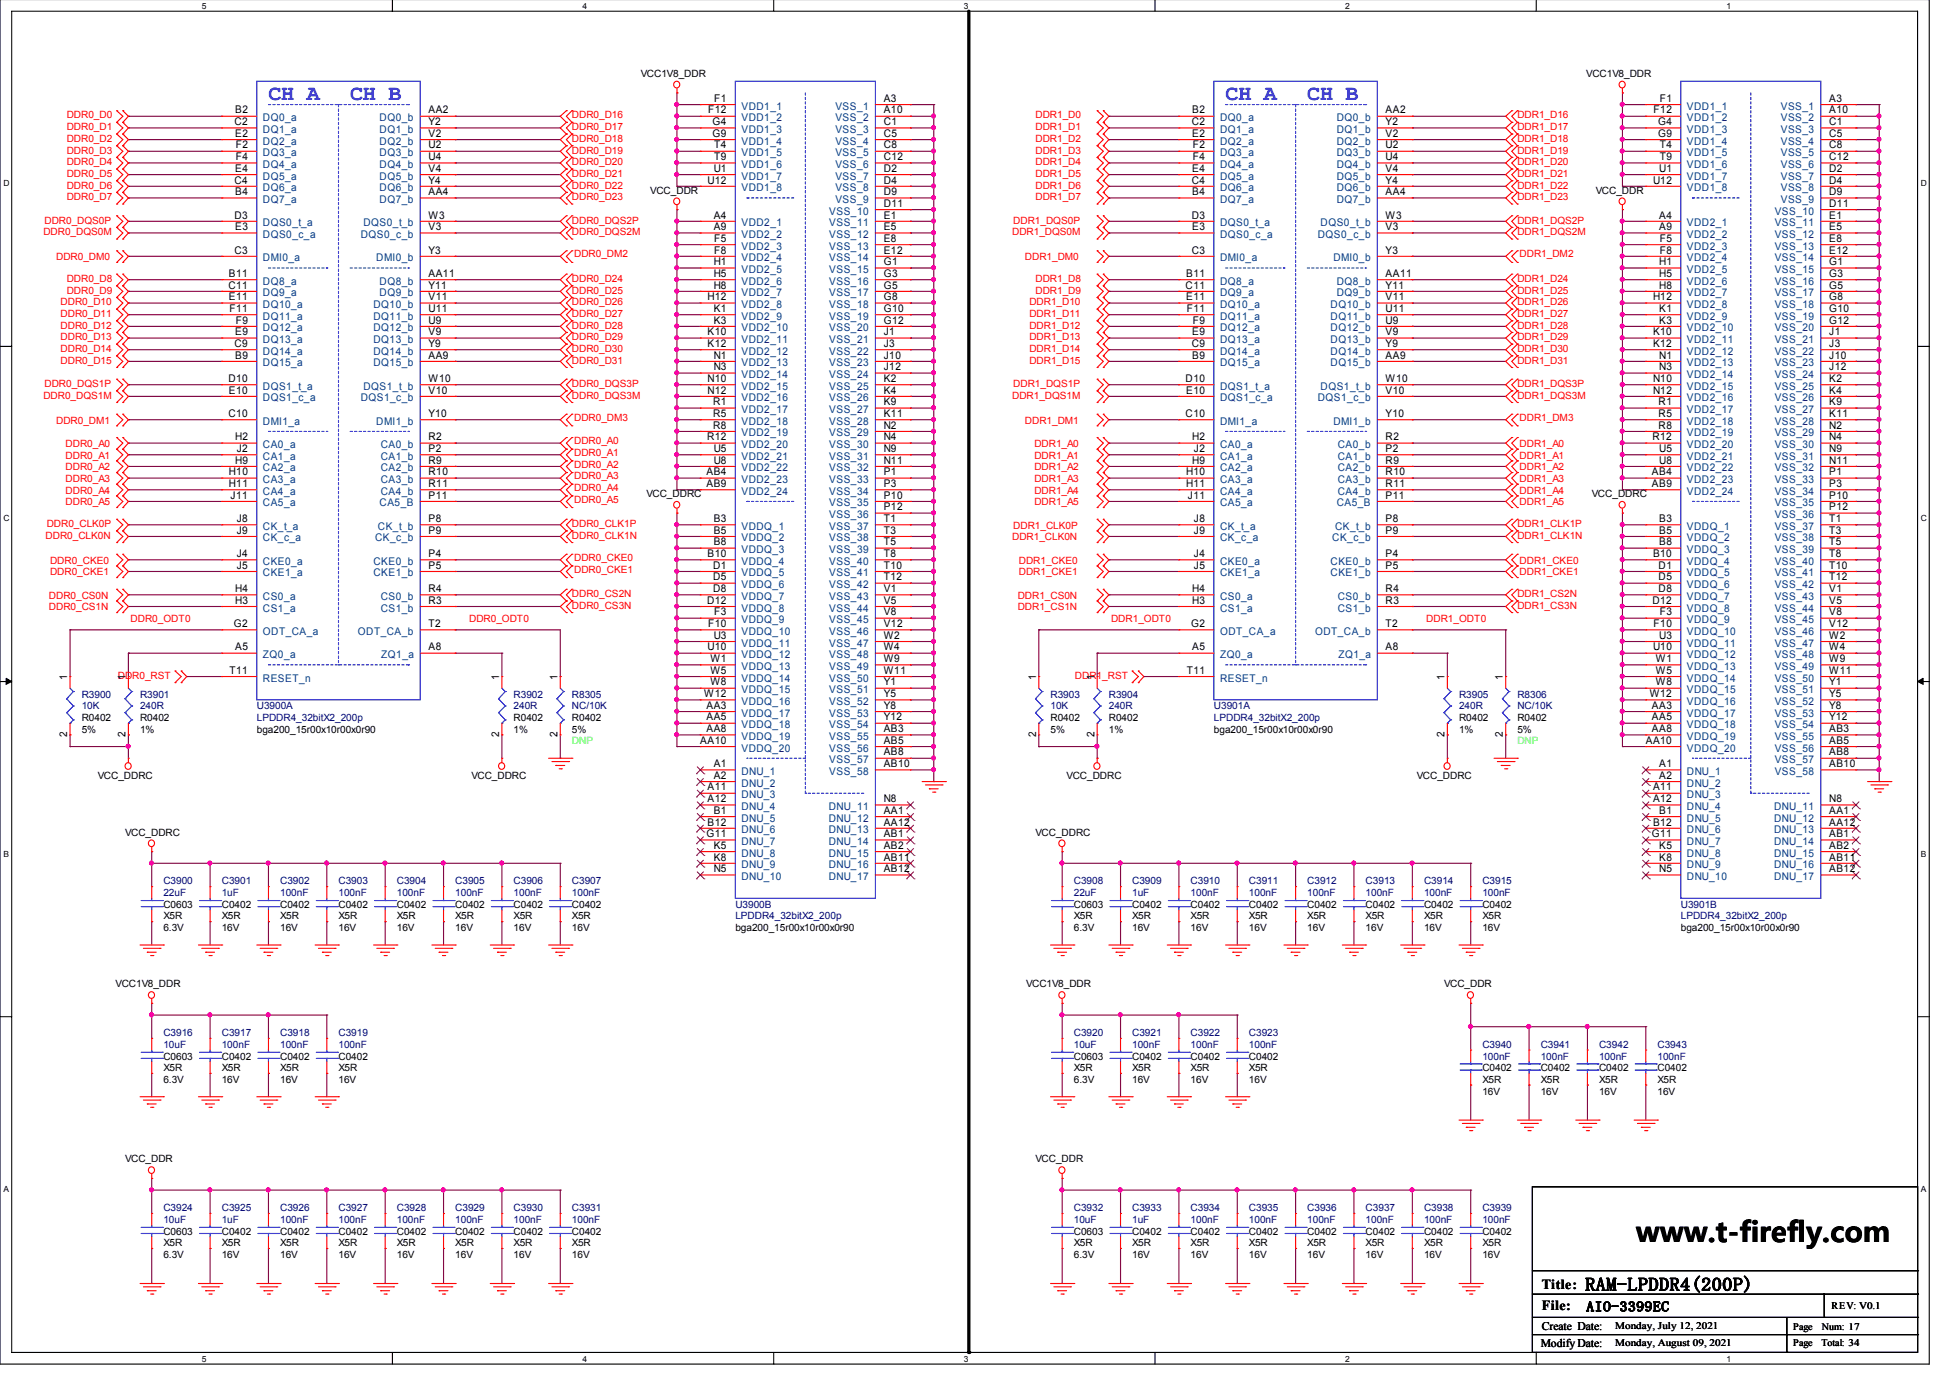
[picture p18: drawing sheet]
<svg xmlns="http://www.w3.org/2000/svg" width="297mm" height="210mm" viewBox="0 0 297 210" stroke-linecap="round" stroke-linejoin="round" font-family="sans-serif">
<defs><g id="words">
<text font-size="4.2" x="249.3" y="189.2">www.t-firefly.com</text>
<g font-size="3.3" fill="#00f">
<text x="40.9" y="15.3">CH A</text>
<text x="53.3" y="15.3">CH B</text>
<text x="186.7" y="15.3">CH A</text>
<text x="199.1" y="15.3">CH B</text>
</g>
<text font-size="2.8" x="241.5" y="196.6">RAM-LPDDR4(200P)</text>
<g font-size="2.1">
<text x="234.9" y="196.3">Title:</text>
<text x="234.9" y="199.5">File:</text>
<text x="241.6" y="199.7">AIO-3399EC</text>
</g>
<g font-size="1.8">
<text x="234.9" y="202.5">Create Date:</text>
<text x="234.7" y="205.2">Modify Date:</text>
</g>
<g font-size="1.6">
<text x="35.8" y="17.3">B2</text>
<text x="65.3" y="17.3">AA2</text>
<text x="107.9" y="17.3">F12</text>
<text x="108.8" y="15.5">F1</text>
<text x="134.6" y="15.5">A3</text>
<text x="134.6" y="17.3">A10</text>
<text x="181.6" y="17.3">B2</text>
<text x="211.1" y="17.3">AA2</text>
<text x="251.9" y="17.3">F12</text>
<text x="252.8" y="15.5">F1</text>
<text x="278.6" y="15.5">A3</text>
<text x="278.6" y="17.3">A10</text>
<text x="35.7" y="19.1">C2</text>
<text x="35.8" y="20.8">E2</text>
<text x="35.9" y="22.6">F2</text>
<text x="65.3" y="19.1">Y2</text>
<text x="65.3" y="20.8">V2</text>
<text x="65.3" y="22.6">U2</text>
<text x="108.5" y="19.1">G4</text>
<text x="108.5" y="20.8">G9</text>
<text x="108.8" y="22.6">T4</text>
<text x="134.6" y="19.1">C1</text>
<text x="134.6" y="20.8">C5</text>
<text x="134.6" y="22.6">C8</text>
<text x="181.5" y="19.1">C2</text>
<text x="181.6" y="20.8">E2</text>
<text x="181.7" y="22.6">F2</text>
<text x="211.1" y="19.1">Y2</text>
<text x="211.1" y="20.8">V2</text>
<text x="211.1" y="22.6">U2</text>
<text x="252.6" y="19.1">G4</text>
<text x="252.6" y="20.8">G9</text>
<text x="252.8" y="22.6">T4</text>
<text x="278.6" y="19.1">C1</text>
<text x="278.6" y="20.8">C5</text>
<text x="278.6" y="22.6">C8</text>
<text x="35.7" y="28">C4</text>
<text x="35.8" y="29.7">B4</text>
<text x="35.8" y="26.2">E4</text>
<text x="35.9" y="24.4">F4</text>
<text x="65.3" y="26.2">V4</text>
<text x="65.3" y="24.4">U4</text>
<text x="65.3" y="28">Y4</text>
<text x="65.3" y="29.7">AA4</text>
<text x="107.8" y="28">U12</text>
<text x="108.7" y="26.2">U1</text>
<text x="108.8" y="24.4">T9</text>
<text x="134.6" y="24.4">C12</text>
<text x="134.6" y="26.2">D2</text>
<text x="134.6" y="28">D4</text>
<text x="134.6" y="29.7">D9</text>
<text x="181.5" y="28">C4</text>
<text x="181.6" y="29.7">B4</text>
<text x="181.6" y="26.2">E4</text>
<text x="181.7" y="24.4">F4</text>
<text x="211.1" y="26.2">V4</text>
<text x="211.1" y="24.4">U4</text>
<text x="211.1" y="28">Y4</text>
<text x="211.1" y="29.7">AA4</text>
<text x="251.8" y="28">U12</text>
<text x="252.7" y="26.2">U1</text>
<text x="252.8" y="24.4">T9</text>
<text x="278.6" y="24.4">C12</text>
<text x="278.6" y="26.2">D2</text>
<text x="278.6" y="28">D4</text>
<text x="278.6" y="29.7">D9</text>
<text x="35.7" y="33.3">D3</text>
<text x="35.8" y="35.1">E3</text>
<text x="65.3" y="33.3">W3</text>
<text x="65.3" y="35.1">V3</text>
<text x="108.7" y="33.3">A4</text>
<text x="108.7" y="35.1">A9</text>
<text x="134.6" y="31.5">D11</text>
<text x="134.6" y="33.3">E1</text>
<text x="134.6" y="35.1">E5</text>
<text x="181.5" y="33.3">D3</text>
<text x="181.6" y="35.1">E3</text>
<text x="211.1" y="33.3">W3</text>
<text x="211.1" y="35.1">V3</text>
<text x="252.7" y="33.3">A4</text>
<text x="252.7" y="35.1">A9</text>
<text x="278.6" y="31.5">D11</text>
<text x="278.6" y="33.3">E1</text>
<text x="278.6" y="35.1">E5</text>
<text x="35.7" y="38.6">C3</text>
<text x="65.3" y="38.6">Y3</text>
<text x="108.7" y="40.4">H1</text>
<text x="108.8" y="36.8">F5</text>
<text x="108.8" y="38.6">F8</text>
<text x="134.6" y="36.8">E8</text>
<text x="134.6" y="38.6">E12</text>
<text x="134.6" y="40.4">G1</text>
<text x="181.5" y="38.6">C3</text>
<text x="211.1" y="38.6">Y3</text>
<text x="252.7" y="40.4">H1</text>
<text x="252.8" y="36.8">F5</text>
<text x="252.8" y="38.6">F8</text>
<text x="278.6" y="36.8">E8</text>
<text x="278.6" y="38.6">E12</text>
<text x="278.6" y="40.4">G1</text>
<text x="34.8" y="44">C11</text>
<text x="34.9" y="45.7">E11</text>
<text x="34.9" y="42.2">B11</text>
<text x="35" y="47.5">F11</text>
<text x="65.3" y="47.5">U11</text>
<text x="65.3" y="44">Y11</text>
<text x="65.3" y="45.7">V11</text>
<text x="65.3" y="42.2">AA11</text>
<text x="107.8" y="45.7">H12</text>
<text x="108.7" y="42.2">H5</text>
<text x="108.7" y="44">H8</text>
<text x="108.7" y="47.5">K1</text>
<text x="134.6" y="42.2">G3</text>
<text x="134.6" y="44">G5</text>
<text x="134.6" y="45.7">G8</text>
<text x="134.6" y="47.5">G10</text>
<text x="180.6" y="44">C11</text>
<text x="180.7" y="45.7">E11</text>
<text x="180.7" y="42.2">B11</text>
<text x="180.8" y="47.5">F11</text>
<text x="211.1" y="47.5">U11</text>
<text x="211.1" y="44">Y11</text>
<text x="211.1" y="45.7">V11</text>
<text x="211.1" y="42.2">AA11</text>
<text x="251.8" y="45.7">H12</text>
<text x="252.7" y="42.2">H5</text>
<text x="252.7" y="44">H8</text>
<text x="252.7" y="47.5">K1</text>
<text x="278.6" y="42.2">G3</text>
<text x="278.6" y="44">G5</text>
<text x="278.6" y="45.7">G8</text>
<text x="278.6" y="47.5">G10</text>
<text x="35.7" y="52.8">C9</text>
<text x="35.8" y="51.1">E9</text>
<text x="35.9" y="49.3">F9</text>
<text x="65.3" y="52.8">Y9</text>
<text x="65.3" y="51.1">V9</text>
<text x="65.3" y="49.3">U9</text>
<text x="107.8" y="52.8">K12</text>
<text x="107.8" y="51.1">K10</text>
<text x="108.7" y="49.3">K3</text>
<text x="134.6" y="51.1">J1</text>
<text x="134.6" y="49.3">G12</text>
<text x="134.6" y="52.8">J3</text>
<text x="181.5" y="52.8">C9</text>
<text x="181.6" y="51.1">E9</text>
<text x="181.7" y="49.3">F9</text>
<text x="211.1" y="52.8">Y9</text>
<text x="211.1" y="51.1">V9</text>
<text x="211.1" y="49.3">U9</text>
<text x="251.8" y="52.8">K12</text>
<text x="251.8" y="51.1">K10</text>
<text x="252.7" y="49.3">K3</text>
<text x="278.6" y="51.1">J1</text>
<text x="278.6" y="49.3">G12</text>
<text x="278.6" y="52.8">J3</text>
<text x="34.8" y="58.2">D10</text>
<text x="34.9" y="60">E10</text>
<text x="35.8" y="54.6">B9</text>
<text x="65.3" y="58.2">W10</text>
<text x="65.3" y="54.6">AA9</text>
<text x="65.3" y="60">V10</text>
<text x="107.8" y="60">N12</text>
<text x="107.8" y="58.2">N10</text>
<text x="108.7" y="56.4">N3</text>
<text x="108.7" y="54.6">N1</text>
<text x="134.6" y="54.6">J10</text>
<text x="134.6" y="58.2">K2</text>
<text x="134.6" y="56.4">J12</text>
<text x="134.6" y="60">K4</text>
<text x="180.6" y="58.2">D10</text>
<text x="180.7" y="60">E10</text>
<text x="181.6" y="54.6">B9</text>
<text x="211.1" y="58.2">W10</text>
<text x="211.1" y="54.6">AA9</text>
<text x="211.1" y="60">V10</text>
<text x="251.8" y="60">N12</text>
<text x="251.8" y="58.2">N10</text>
<text x="252.7" y="56.4">N3</text>
<text x="252.7" y="54.6">N1</text>
<text x="278.6" y="54.6">J10</text>
<text x="278.6" y="58.2">K2</text>
<text x="278.6" y="56.4">J12</text>
<text x="278.6" y="60">K4</text>
<text x="34.8" y="63.5">C10</text>
<text x="65.3" y="63.5">Y10</text>
<text x="108.6" y="63.5">R5</text>
<text x="108.6" y="65.3">R8</text>
<text x="108.6" y="61.7">R1</text>
<text x="134.6" y="61.7">K9</text>
<text x="134.6" y="65.3">N2</text>
<text x="134.6" y="63.5">K11</text>
<text x="180.6" y="63.5">C10</text>
<text x="211.1" y="63.5">Y10</text>
<text x="252.6" y="63.5">R5</text>
<text x="252.6" y="65.3">R8</text>
<text x="252.6" y="61.7">R1</text>
<text x="278.6" y="61.7">K9</text>
<text x="278.6" y="65.3">N2</text>
<text x="278.6" y="63.5">K11</text>
<text x="35.8" y="70.6">H9</text>
<text x="35.8" y="67.1">H2</text>
<text x="36.1" y="68.8">J2</text>
<text x="65.3" y="67.1">R2</text>
<text x="65.3" y="68.8">P2</text>
<text x="65.3" y="70.6">R9</text>
<text x="107.7" y="67.1">R12</text>
<text x="108.7" y="68.8">U5</text>
<text x="108.7" y="70.6">U8</text>
<text x="134.6" y="68.8">N9</text>
<text x="134.6" y="67.1">N4</text>
<text x="134.6" y="70.6">N11</text>
<text x="181.6" y="70.6">H9</text>
<text x="181.6" y="67.1">H2</text>
<text x="181.9" y="68.8">J2</text>
<text x="211.1" y="67.1">R2</text>
<text x="211.1" y="68.8">P2</text>
<text x="211.1" y="70.6">R9</text>
<text x="251.7" y="67.1">R12</text>
<text x="252.7" y="68.8">U5</text>
<text x="252.7" y="70.6">U8</text>
<text x="278.6" y="68.8">N9</text>
<text x="278.6" y="67.1">N4</text>
<text x="278.6" y="70.6">N11</text>
<text x="34.9" y="74.2">H11</text>
<text x="34.9" y="72.4">H10</text>
<text x="35.1" y="76">J11</text>
<text x="65.3" y="72.4">R10</text>
<text x="65.3" y="76">P11</text>
<text x="65.3" y="74.2">R11</text>
<text x="107.6" y="72.4">AB4</text>
<text x="107.6" y="74.2">AB9</text>
<text x="134.6" y="72.4">P1</text>
<text x="134.6" y="74.2">P3</text>
<text x="134.6" y="76">P10</text>
<text x="134.6" y="77.7">P12</text>
<text x="180.7" y="74.2">H11</text>
<text x="180.7" y="72.4">H10</text>
<text x="180.9" y="76">J11</text>
<text x="211.1" y="72.4">R10</text>
<text x="211.1" y="76">P11</text>
<text x="211.1" y="74.2">R11</text>
<text x="251.6" y="72.4">AB4</text>
<text x="251.6" y="74.2">AB9</text>
<text x="278.6" y="72.4">P1</text>
<text x="278.6" y="74.2">P3</text>
<text x="278.6" y="76">P10</text>
<text x="278.6" y="77.7">P12</text>
<text x="36.1" y="81.3">J9</text>
<text x="36.1" y="79.5">J8</text>
<text x="65.3" y="79.5">P8</text>
<text x="65.3" y="81.3">P9</text>
<text x="108.7" y="79.5">B3</text>
<text x="108.7" y="81.3">B5</text>
<text x="108.7" y="83.1">B8</text>
<text x="134.6" y="79.5">T1</text>
<text x="134.6" y="83.1">T5</text>
<text x="134.6" y="81.3">T3</text>
<text x="181.9" y="81.3">J9</text>
<text x="181.9" y="79.5">J8</text>
<text x="211.1" y="79.5">P8</text>
<text x="211.1" y="81.3">P9</text>
<text x="252.7" y="79.5">B3</text>
<text x="252.7" y="81.3">B5</text>
<text x="252.7" y="83.1">B8</text>
<text x="278.6" y="79.5">T1</text>
<text x="278.6" y="83.1">T5</text>
<text x="278.6" y="81.3">T3</text>
<text x="36.1" y="84.9">J4</text>
<text x="36.1" y="86.6">J5</text>
<text x="65.3" y="86.6">P5</text>
<text x="65.3" y="84.9">P4</text>
<text x="107.8" y="84.9">B10</text>
<text x="108.6" y="86.6">D1</text>
<text x="108.6" y="88.4">D5</text>
<text x="134.6" y="86.6">T10</text>
<text x="134.6" y="84.9">T8</text>
<text x="134.6" y="88.4">T12</text>
<text x="181.9" y="84.9">J4</text>
<text x="181.9" y="86.6">J5</text>
<text x="211.1" y="86.6">P5</text>
<text x="211.1" y="84.9">P4</text>
<text x="251.8" y="84.9">B10</text>
<text x="252.6" y="86.6">D1</text>
<text x="252.6" y="88.4">D5</text>
<text x="278.6" y="86.6">T10</text>
<text x="278.6" y="84.9">T8</text>
<text x="278.6" y="88.4">T12</text>
<text x="35.6" y="95.5">G2</text>
<text x="35.8" y="90.2">H4</text>
<text x="35.8" y="92">H3</text>
<text x="65.3" y="95.5">T2</text>
<text x="65.3" y="92">R3</text>
<text x="65.3" y="90.2">R4</text>
<text x="107.7" y="92">D12</text>
<text x="107.9" y="95.5">F10</text>
<text x="108.6" y="90.2">D8</text>
<text x="108.8" y="93.7">F3</text>
<text x="134.6" y="90.2">V1</text>
<text x="134.6" y="92">V5</text>
<text x="134.6" y="93.7">V8</text>
<text x="134.6" y="95.5">V12</text>
<text x="181.4" y="95.5">G2</text>
<text x="181.6" y="90.2">H4</text>
<text x="181.6" y="92">H3</text>
<text x="211.1" y="95.5">T2</text>
<text x="211.1" y="92">R3</text>
<text x="211.1" y="90.2">R4</text>
<text x="251.7" y="92">D12</text>
<text x="251.9" y="95.5">F10</text>
<text x="252.6" y="90.2">D8</text>
<text x="252.8" y="93.7">F3</text>
<text x="278.6" y="90.2">V1</text>
<text x="278.6" y="92">V5</text>
<text x="278.6" y="93.7">V8</text>
<text x="278.6" y="95.5">V12</text>
<text x="35.8" y="99.1">A5</text>
<text x="65.3" y="99.1">A8</text>
<text x="107.8" y="99.1">U10</text>
<text x="108.2" y="100.9">W1</text>
<text x="108.7" y="97.3">U3</text>
<text x="134.6" y="97.3">W2</text>
<text x="134.6" y="99.1">W4</text>
<text x="134.6" y="100.9">W9</text>
<text x="181.6" y="99.1">A5</text>
<text x="211.1" y="99.1">A8</text>
<text x="251.8" y="99.1">U10</text>
<text x="252.2" y="100.9">W1</text>
<text x="252.7" y="97.3">U3</text>
<text x="278.6" y="97.3">W2</text>
<text x="278.6" y="99.1">W4</text>
<text x="278.6" y="100.9">W9</text>
<text x="10.2" y="103.6" transform="rotate(-90 10.2 103.6)">1</text>
<text x="19.1" y="103.6" transform="rotate(-90 19.1 103.6)">1</text>
<text x="35" y="102.6">T11</text>
<text x="76" y="103.6" transform="rotate(-90 76 103.6)">1</text>
<text x="84.9" y="103.6" transform="rotate(-90 84.9 103.6)">1</text>
<text x="107.3" y="106.2">W12</text>
<text x="107.6" y="108">AA3</text>
<text x="108.2" y="104.4">W8</text>
<text x="108.2" y="102.6">W5</text>
<text x="134.6" y="102.6">W11</text>
<text x="134.6" y="104.4">Y1</text>
<text x="134.6" y="106.2">Y5</text>
<text x="134.6" y="108">Y8</text>
<text x="157.8" y="103.6" transform="rotate(-90 157.8 103.6)">1</text>
<text x="166.7" y="103.6" transform="rotate(-90 166.7 103.6)">1</text>
<text x="180.8" y="102.6">T11</text>
<text x="220" y="103.6" transform="rotate(-90 220 103.6)">1</text>
<text x="228.9" y="103.6" transform="rotate(-90 228.9 103.6)">1</text>
<text x="251.3" y="106.2">W12</text>
<text x="251.6" y="108">AA3</text>
<text x="252.2" y="104.4">W8</text>
<text x="252.2" y="102.6">W5</text>
<text x="278.6" y="102.6">W11</text>
<text x="278.6" y="104.4">Y1</text>
<text x="278.6" y="106.2">Y5</text>
<text x="278.6" y="108">Y8</text>
<text x="10.2" y="112.3" transform="rotate(-90 10.2 112.3)">2</text>
<text x="19.1" y="112.3" transform="rotate(-90 19.1 112.3)">2</text>
<text x="76" y="112.3" transform="rotate(-90 76 112.3)">2</text>
<text x="84.9" y="112.3" transform="rotate(-90 84.9 112.3)">2</text>
<text x="106.7" y="113.3">AA10</text>
<text x="107.6" y="111.5">AA8</text>
<text x="107.6" y="109.7">AA5</text>
<text x="134.6" y="109.7">Y12</text>
<text x="134.6" y="111.5">AB3</text>
<text x="134.6" y="113.3">AB5</text>
<text x="157.8" y="112.3" transform="rotate(-90 157.8 112.3)">2</text>
<text x="166.7" y="112.3" transform="rotate(-90 166.7 112.3)">2</text>
<text x="220" y="112.3" transform="rotate(-90 220 112.3)">2</text>
<text x="228.9" y="112.3" transform="rotate(-90 228.9 112.3)">2</text>
<text x="250.7" y="113.3">AA10</text>
<text x="251.6" y="111.5">AA8</text>
<text x="251.6" y="109.7">AA5</text>
<text x="278.6" y="109.7">Y12</text>
<text x="278.6" y="111.5">AB3</text>
<text x="278.6" y="113.3">AB5</text>
<text x="108.7" y="118.6">A2</text>
<text x="108.7" y="116.9">A1</text>
<text x="134.6" y="115.1">AB8</text>
<text x="134.6" y="116.9">AB10</text>
<text x="252.7" y="118.6">A2</text>
<text x="252.7" y="116.9">A1</text>
<text x="278.6" y="115.1">AB8</text>
<text x="278.6" y="116.9">AB10</text>
<text x="107.8" y="120.4">A11</text>
<text x="107.8" y="122.2">A12</text>
<text x="107.8" y="125.7">B12</text>
<text x="108.7" y="124">B1</text>
<text x="134.6" y="122.2">N8</text>
<text x="134.6" y="124">AA1</text>
<text x="134.6" y="125.7">AA12</text>
<text x="251.8" y="120.4">A11</text>
<text x="251.8" y="122.2">A12</text>
<text x="251.8" y="125.7">B12</text>
<text x="252.7" y="124">B1</text>
<text x="278.6" y="122.2">N8</text>
<text x="278.6" y="124">AA1</text>
<text x="278.6" y="125.7">AA12</text>
<text x="107.6" y="127.5">G11</text>
<text x="108.7" y="129.3">K5</text>
<text x="108.7" y="131.1">K8</text>
<text x="134.6" y="127.5">AB1</text>
<text x="134.6" y="129.3">AB2</text>
<text x="134.6" y="131.1">AB11</text>
<text x="251.6" y="127.5">G11</text>
<text x="252.7" y="129.3">K5</text>
<text x="252.7" y="131.1">K8</text>
<text x="278.6" y="127.5">AB1</text>
<text x="278.6" y="129.3">AB2</text>
<text x="278.6" y="131.1">AB11</text>
<text x="108.7" y="132.9">N5</text>
<text x="134.6" y="132.9">AB12</text>
<text x="252.7" y="132.9">N5</text>
<text x="278.6" y="132.9">AB12</text>
</g>
<g font-size="1.6" fill="#003f7f">
<text x="112.9" y="16.7">VDD1_1</text>
<text x="127.3" y="16.7">VSS_1</text>
<text x="257" y="16.7">VDD1_1</text>
<text x="271.3" y="16.7">VSS_1</text>
<text x="40" y="23.8">DQ3_a</text>
<text x="40" y="22">DQ2_a</text>
<text x="40" y="20.2">DQ1_a</text>
<text x="40" y="18.5">DQ0_a</text>
<text x="57.8" y="18.5">DQ0_b</text>
<text x="57.8" y="20.2">DQ1_b</text>
<text x="57.8" y="22">DQ2_b</text>
<text x="57.8" y="23.8">DQ3_b</text>
<text x="112.9" y="18.5">VDD1_2</text>
<text x="112.9" y="20.2">VDD1_3</text>
<text x="112.9" y="22">VDD1_4</text>
<text x="112.9" y="23.8">VDD1_5</text>
<text x="127.3" y="18.5">VSS_2</text>
<text x="127.3" y="20.2">VSS_3</text>
<text x="127.3" y="22">VSS_4</text>
<text x="127.3" y="23.8">VSS_5</text>
<text x="185.8" y="23.8">DQ3_a</text>
<text x="185.8" y="22">DQ2_a</text>
<text x="185.8" y="20.2">DQ1_a</text>
<text x="185.8" y="18.5">DQ0_a</text>
<text x="203.6" y="18.5">DQ0_b</text>
<text x="203.6" y="20.2">DQ1_b</text>
<text x="203.6" y="22">DQ2_b</text>
<text x="203.6" y="23.8">DQ3_b</text>
<text x="257" y="18.5">VDD1_2</text>
<text x="257" y="20.2">VDD1_3</text>
<text x="257" y="22">VDD1_4</text>
<text x="257" y="23.8">VDD1_5</text>
<text x="271.3" y="18.5">VSS_2</text>
<text x="271.3" y="20.2">VSS_3</text>
<text x="271.3" y="22">VSS_4</text>
<text x="271.3" y="23.8">VSS_5</text>
<text x="40" y="29.1">DQ6_a</text>
<text x="40" y="27.4">DQ5_a</text>
<text x="40" y="25.6">DQ4_a</text>
<text x="57.8" y="27.4">DQ5_b</text>
<text x="57.8" y="25.6">DQ4_b</text>
<text x="57.8" y="29.1">DQ6_b</text>
<text x="112.9" y="27.4">VDD1_7</text>
<text x="112.9" y="29.1">VDD1_8</text>
<text x="112.9" y="25.6">VDD1_6</text>
<text x="127.3" y="25.6">VSS_6</text>
<text x="127.3" y="27.4">VSS_7</text>
<text x="127.3" y="29.1">VSS_8</text>
<text x="185.8" y="29.1">DQ6_a</text>
<text x="185.8" y="27.4">DQ5_a</text>
<text x="185.8" y="25.6">DQ4_a</text>
<text x="203.6" y="27.4">DQ5_b</text>
<text x="203.6" y="25.6">DQ4_b</text>
<text x="203.6" y="29.1">DQ6_b</text>
<text x="257" y="27.4">VDD1_7</text>
<text x="257" y="29.1">VDD1_8</text>
<text x="257" y="25.6">VDD1_6</text>
<text x="271.3" y="25.6">VSS_6</text>
<text x="271.3" y="27.4">VSS_7</text>
<text x="271.3" y="29.1">VSS_8</text>
<text x="40" y="30.9">DQ7_a</text>
<text x="40" y="34.5">DQS0_t_a</text>
<text x="55.4" y="34.5">DQS0_t_b</text>
<text x="57.8" y="30.9">DQ7_b</text>
<text x="112.9" y="34.5">VDD2_1</text>
<text x="126.3" y="32.7">VSS_10</text>
<text x="126.3" y="34.5">VSS_11</text>
<text x="127.3" y="30.9">VSS_9</text>
<text x="185.8" y="30.9">DQ7_a</text>
<text x="185.8" y="34.5">DQS0_t_a</text>
<text x="201.2" y="34.5">DQS0_t_b</text>
<text x="203.6" y="30.9">DQ7_b</text>
<text x="257" y="34.5">VDD2_1</text>
<text x="270.3" y="32.7">VSS_10</text>
<text x="270.3" y="34.5">VSS_11</text>
<text x="271.3" y="30.9">VSS_9</text>
<text x="40" y="39.8">DMI0_a</text>
<text x="40" y="36.3">DQS0_c_a</text>
<text x="54.9" y="36.3">DQS0_c_b</text>
<text x="57.3" y="39.8">DMI0_b</text>
<text x="112.9" y="36.3">VDD2_2</text>
<text x="112.9" y="38">VDD2_3</text>
<text x="112.9" y="39.8">VDD2_4</text>
<text x="112.9" y="41.6">VDD2_5</text>
<text x="126.3" y="36.3">VSS_12</text>
<text x="126.3" y="38">VSS_13</text>
<text x="126.3" y="39.8">VSS_14</text>
<text x="126.3" y="41.6">VSS_15</text>
<text x="185.8" y="39.8">DMI0_a</text>
<text x="185.8" y="36.3">DQS0_c_a</text>
<text x="200.7" y="36.3">DQS0_c_b</text>
<text x="203.1" y="39.8">DMI0_b</text>
<text x="257" y="36.3">VDD2_2</text>
<text x="257" y="38">VDD2_3</text>
<text x="257" y="39.8">VDD2_4</text>
<text x="257" y="41.6">VDD2_5</text>
<text x="270.3" y="36.3">VSS_12</text>
<text x="270.3" y="38">VSS_13</text>
<text x="270.3" y="39.8">VSS_14</text>
<text x="270.3" y="41.6">VSS_15</text>
<text x="40" y="46.9">DQ10_a</text>
<text x="40" y="43.4">DQ8_a</text>
<text x="40" y="45.1">DQ9_a</text>
<text x="56.9" y="46.9">DQ10_b</text>
<text x="57.8" y="45.1">DQ9_b</text>
<text x="57.8" y="43.4">DQ8_b</text>
<text x="112.9" y="46.9">VDD2_8</text>
<text x="112.9" y="43.4">VDD2_6</text>
<text x="112.9" y="45.1">VDD2_7</text>
<text x="126.3" y="43.4">VSS_16</text>
<text x="126.3" y="45.1">VSS_17</text>
<text x="126.3" y="46.9">VSS_18</text>
<text x="185.8" y="46.9">DQ10_a</text>
<text x="185.8" y="43.4">DQ8_a</text>
<text x="185.8" y="45.1">DQ9_a</text>
<text x="202.7" y="46.9">DQ10_b</text>
<text x="203.6" y="45.1">DQ9_b</text>
<text x="203.6" y="43.4">DQ8_b</text>
<text x="257" y="46.9">VDD2_8</text>
<text x="257" y="43.4">VDD2_6</text>
<text x="257" y="45.1">VDD2_7</text>
<text x="270.3" y="43.4">VSS_16</text>
<text x="270.3" y="45.1">VSS_17</text>
<text x="270.3" y="46.9">VSS_18</text>
<text x="40" y="52.3">DQ13_a</text>
<text x="40" y="50.5">DQ12_a</text>
<text x="40" y="48.7">DQ11_a</text>
<text x="56.9" y="48.7">DQ11_b</text>
<text x="56.9" y="52.3">DQ13_b</text>
<text x="56.9" y="50.5">DQ12_b</text>
<text x="112.9" y="50.5">VDD2_10</text>
<text x="112.9" y="48.7">VDD2_9</text>
<text x="112.9" y="52.3">VDD2_11</text>
<text x="126.3" y="52.3">VSS_21</text>
<text x="126.3" y="48.7">VSS_19</text>
<text x="126.3" y="50.5">VSS_20</text>
<text x="185.8" y="52.3">DQ13_a</text>
<text x="185.8" y="50.5">DQ12_a</text>
<text x="185.8" y="48.7">DQ11_a</text>
<text x="202.7" y="48.7">DQ11_b</text>
<text x="202.7" y="52.3">DQ13_b</text>
<text x="202.7" y="50.5">DQ12_b</text>
<text x="257" y="50.5">VDD2_10</text>
<text x="257" y="48.7">VDD2_9</text>
<text x="257" y="52.3">VDD2_11</text>
<text x="270.3" y="52.3">VSS_21</text>
<text x="270.3" y="48.7">VSS_19</text>
<text x="270.3" y="50.5">VSS_20</text>
<text x="40" y="55.8">DQ15_a</text>
<text x="40" y="54">DQ14_a</text>
<text x="40" y="59.4">DQS1_t_a</text>
<text x="55.4" y="59.4">DQS1_t_b</text>
<text x="56.9" y="54">DQ14_b</text>
<text x="56.9" y="55.8">DQ15_b</text>
<text x="112.9" y="54">VDD2_12</text>
<text x="112.9" y="57.6">VDD2_14</text>
<text x="112.9" y="55.8">VDD2_13</text>
<text x="112.9" y="59.4">VDD2_15</text>
<text x="126.3" y="55.8">VSS_23</text>
<text x="126.3" y="59.4">VSS_25</text>
<text x="126.3" y="54">VSS_22</text>
<text x="126.3" y="57.6">VSS_24</text>
<text x="185.8" y="55.8">DQ15_a</text>
<text x="185.8" y="54">DQ14_a</text>
<text x="185.8" y="59.4">DQS1_t_a</text>
<text x="201.2" y="59.4">DQS1_t_b</text>
<text x="202.7" y="54">DQ14_b</text>
<text x="202.7" y="55.8">DQ15_b</text>
<text x="257" y="54">VDD2_12</text>
<text x="257" y="57.6">VDD2_14</text>
<text x="257" y="55.8">VDD2_13</text>
<text x="257" y="59.4">VDD2_15</text>
<text x="270.3" y="55.8">VSS_23</text>
<text x="270.3" y="59.4">VSS_25</text>
<text x="270.3" y="54">VSS_22</text>
<text x="270.3" y="57.6">VSS_24</text>
<text x="40" y="64.7">DMI1_a</text>
<text x="40" y="61.1">DQS1_c_a</text>
<text x="54.9" y="61.1">DQS1_c_b</text>
<text x="57.3" y="64.7">DMI1_b</text>
<text x="112.9" y="61.1">VDD2_16</text>
<text x="112.9" y="64.7">VDD2_18</text>
<text x="112.9" y="62.9">VDD2_17</text>
<text x="126.3" y="62.9">VSS_27</text>
<text x="126.3" y="61.1">VSS_26</text>
<text x="126.3" y="64.7">VSS_28</text>
<text x="185.8" y="64.7">DMI1_a</text>
<text x="185.8" y="61.1">DQS1_c_a</text>
<text x="200.7" y="61.1">DQS1_c_b</text>
<text x="203.1" y="64.7">DMI1_b</text>
<text x="257" y="61.1">VDD2_16</text>
<text x="257" y="64.7">VDD2_18</text>
<text x="257" y="62.9">VDD2_17</text>
<text x="270.3" y="62.9">VSS_27</text>
<text x="270.3" y="61.1">VSS_26</text>
<text x="270.3" y="64.7">VSS_28</text>
<text x="40" y="71.8">CA2_a</text>
<text x="40" y="70">CA1_a</text>
<text x="40" y="68.3">CA0_a</text>
<text x="58" y="68.3">CA0_b</text>
<text x="58" y="70">CA1_b</text>
<text x="58" y="71.8">CA2_b</text>
<text x="112.9" y="66.5">VDD2_19</text>
<text x="112.9" y="68.3">VDD2_20</text>
<text x="112.9" y="70">VDD2_21</text>
<text x="112.9" y="71.8">VDD2_22</text>
<text x="126.3" y="66.5">VSS_29</text>
<text x="126.3" y="70">VSS_31</text>
<text x="126.3" y="68.3">VSS_30</text>
<text x="126.3" y="71.8">VSS_32</text>
<text x="185.8" y="71.8">CA2_a</text>
<text x="185.8" y="70">CA1_a</text>
<text x="185.8" y="68.3">CA0_a</text>
<text x="203.8" y="68.3">CA0_b</text>
<text x="203.8" y="70">CA1_b</text>
<text x="203.8" y="71.8">CA2_b</text>
<text x="257" y="66.5">VDD2_19</text>
<text x="257" y="68.3">VDD2_20</text>
<text x="257" y="70">VDD2_21</text>
<text x="257" y="71.8">VDD2_22</text>
<text x="270.3" y="66.5">VSS_29</text>
<text x="270.3" y="70">VSS_31</text>
<text x="270.3" y="68.3">VSS_30</text>
<text x="270.3" y="71.8">VSS_32</text>
<text x="40" y="75.4">CA4_a</text>
<text x="40" y="73.6">CA3_a</text>
<text x="40" y="77.1">CA5_a</text>
<text x="57.8" y="77.1">CA5_B</text>
<text x="58" y="73.6">CA3_b</text>
<text x="58" y="75.4">CA4_b</text>
<text x="112.9" y="73.6">VDD2_23</text>
<text x="112.9" y="75.4">VDD2_24</text>
<text x="126.3" y="73.6">VSS_33</text>
<text x="126.3" y="75.4">VSS_34</text>
<text x="126.3" y="77.1">VSS_35</text>
<text x="185.8" y="75.4">CA4_a</text>
<text x="185.8" y="73.6">CA3_a</text>
<text x="185.8" y="77.1">CA5_a</text>
<text x="203.6" y="77.1">CA5_B</text>
<text x="203.8" y="73.6">CA3_b</text>
<text x="203.8" y="75.4">CA4_b</text>
<text x="257" y="73.6">VDD2_23</text>
<text x="257" y="75.4">VDD2_24</text>
<text x="270.3" y="73.6">VSS_33</text>
<text x="270.3" y="75.4">VSS_34</text>
<text x="270.3" y="77.1">VSS_35</text>
<text x="40" y="82.5">CK_c_a</text>
<text x="40" y="80.7">CK_t_a</text>
<text x="57.1" y="82.5">CK_c_b</text>
<text x="57.6" y="80.7">CK_t_b</text>
<text x="112.9" y="80.7">VDDQ_1</text>
<text x="112.9" y="82.5">VDDQ_2</text>
<text x="126.3" y="80.7">VSS_37</text>
<text x="126.3" y="82.5">VSS_38</text>
<text x="126.3" y="78.9">VSS_36</text>
<text x="185.8" y="82.5">CK_c_a</text>
<text x="185.8" y="80.7">CK_t_a</text>
<text x="202.9" y="82.5">CK_c_b</text>
<text x="203.4" y="80.7">CK_t_b</text>
<text x="257" y="80.7">VDDQ_1</text>
<text x="257" y="82.5">VDDQ_2</text>
<text x="270.3" y="80.7">VSS_37</text>
<text x="270.3" y="82.5">VSS_38</text>
<text x="270.3" y="78.9">VSS_36</text>
<text x="40" y="86">CKE0_a</text>
<text x="40" y="87.8">CKE1_a</text>
<text x="56.9" y="87.8">CKE1_b</text>
<text x="56.9" y="86">CKE0_b</text>
<text x="112.9" y="84.3">VDDQ_3</text>
<text x="112.9" y="86">VDDQ_4</text>
<text x="112.9" y="87.8">VDDQ_5</text>
<text x="112.9" y="89.6">VDDQ_6</text>
<text x="126.3" y="84.3">VSS_39</text>
<text x="126.3" y="87.8">VSS_41</text>
<text x="126.3" y="86">VSS_40</text>
<text x="126.3" y="89.6">VSS_42</text>
<text x="185.8" y="86">CKE0_a</text>
<text x="185.8" y="87.8">CKE1_a</text>
<text x="202.7" y="87.8">CKE1_b</text>
<text x="202.7" y="86">CKE0_b</text>
<text x="257" y="84.3">VDDQ_3</text>
<text x="257" y="86">VDDQ_4</text>
<text x="257" y="87.8">VDDQ_5</text>
<text x="257" y="89.6">VDDQ_6</text>
<text x="270.3" y="84.3">VSS_39</text>
<text x="270.3" y="87.8">VSS_41</text>
<text x="270.3" y="86">VSS_40</text>
<text x="270.3" y="89.6">VSS_42</text>
<text x="40" y="91.4">CS0_a</text>
<text x="40" y="93.1">CS1_a</text>
<text x="58" y="93.1">CS1_b</text>
<text x="58" y="91.4">CS0_b</text>
<text x="112.9" y="91.4">VDDQ_7</text>
<text x="112.9" y="93.1">VDDQ_8</text>
<text x="112.9" y="94.9">VDDQ_9</text>
<text x="126.3" y="91.4">VSS_43</text>
<text x="126.3" y="93.1">VSS_44</text>
<text x="126.3" y="94.9">VSS_45</text>
<text x="185.8" y="91.4">CS0_a</text>
<text x="185.8" y="93.1">CS1_a</text>
<text x="203.8" y="93.1">CS1_b</text>
<text x="203.8" y="91.4">CS0_b</text>
<text x="257" y="91.4">VDDQ_7</text>
<text x="257" y="93.1">VDDQ_8</text>
<text x="257" y="94.9">VDDQ_9</text>
<text x="270.3" y="91.4">VSS_43</text>
<text x="270.3" y="93.1">VSS_44</text>
<text x="270.3" y="94.9">VSS_45</text>
<text x="40" y="100.3">ZQ0_a</text>
<text x="40" y="96.7">ODT_CA_a</text>
<text x="54.5" y="96.7">ODT_CA_b</text>
<text x="58.1" y="100.3">ZQ1_a</text>
<text x="112.9" y="98.5">VDDQ_11</text>
<text x="112.9" y="96.7">VDDQ_10</text>
<text x="112.9" y="100.3">VDDQ_12</text>
<text x="126.3" y="96.7">VSS_46</text>
<text x="126.3" y="98.5">VSS_47</text>
<text x="126.3" y="100.3">VSS_48</text>
<text x="185.8" y="100.3">ZQ0_a</text>
<text x="185.8" y="96.7">ODT_CA_a</text>
<text x="200.3" y="96.7">ODT_CA_b</text>
<text x="203.9" y="100.3">ZQ1_a</text>
<text x="257" y="98.5">VDDQ_11</text>
<text x="257" y="96.7">VDDQ_10</text>
<text x="257" y="100.3">VDDQ_12</text>
<text x="270.3" y="96.7">VSS_46</text>
<text x="270.3" y="98.5">VSS_47</text>
<text x="270.3" y="100.3">VSS_48</text>
<text x="40" y="103.8">RESET_n</text>
<text x="112.9" y="102">VDDQ_13</text>
<text x="112.9" y="105.6">VDDQ_15</text>
<text x="112.9" y="103.8">VDDQ_14</text>
<text x="112.9" y="107.4">VDDQ_16</text>
<text x="126.3" y="102">VSS_49</text>
<text x="126.3" y="103.8">VSS_50</text>
<text x="126.3" y="105.6">VSS_51</text>
<text x="126.3" y="107.4">VSS_52</text>
<text x="185.8" y="103.8">RESET_n</text>
<text x="257" y="102">VDDQ_13</text>
<text x="257" y="105.6">VDDQ_15</text>
<text x="257" y="103.8">VDDQ_14</text>
<text x="257" y="107.4">VDDQ_16</text>
<text x="270.3" y="102">VSS_49</text>
<text x="270.3" y="103.8">VSS_50</text>
<text x="270.3" y="105.6">VSS_51</text>
<text x="270.3" y="107.4">VSS_52</text>
<text x="112.9" y="109.1">VDDQ_17</text>
<text x="112.9" y="112.7">VDDQ_19</text>
<text x="112.9" y="110.9">VDDQ_18</text>
<text x="126.3" y="109.1">VSS_53</text>
<text x="126.3" y="110.9">VSS_54</text>
<text x="126.3" y="112.7">VSS_55</text>
<text x="257" y="109.1">VDDQ_17</text>
<text x="257" y="112.7">VDDQ_19</text>
<text x="257" y="110.9">VDDQ_18</text>
<text x="270.3" y="109.1">VSS_53</text>
<text x="270.3" y="110.9">VSS_54</text>
<text x="270.3" y="112.7">VSS_55</text>
<text x="112.9" y="114.5">VDDQ_20</text>
<text x="112.9" y="119.8">DNU_2</text>
<text x="112.9" y="118">DNU_1</text>
<text x="126.3" y="114.5">VSS_56</text>
<text x="126.3" y="116.3">VSS_57</text>
<text x="126.3" y="118">VSS_58</text>
<text x="257" y="114.5">VDDQ_20</text>
<text x="257" y="119.8">DNU_2</text>
<text x="257" y="118">DNU_1</text>
<text x="270.3" y="114.5">VSS_56</text>
<text x="270.3" y="116.3">VSS_57</text>
<text x="270.3" y="118">VSS_58</text>
<text x="112.9" y="121.6">DNU_3</text>
<text x="112.9" y="123.4">DNU_4</text>
<text x="112.9" y="125.2">DNU_5</text>
<text x="126.2" y="123.4">DNU_11</text>
<text x="126.2" y="125.2">DNU_12</text>
<text x="257" y="121.6">DNU_3</text>
<text x="257" y="123.4">DNU_4</text>
<text x="257" y="125.2">DNU_5</text>
<text x="270.3" y="123.4">DNU_11</text>
<text x="270.3" y="125.2">DNU_12</text>
<text x="112.9" y="126.9">DNU_6</text>
<text x="112.9" y="130.5">DNU_8</text>
<text x="112.9" y="128.7">DNU_7</text>
<text x="126.2" y="126.9">DNU_13</text>
<text x="126.2" y="128.7">DNU_14</text>
<text x="126.2" y="130.5">DNU_15</text>
<text x="257" y="126.9">DNU_6</text>
<text x="257" y="130.5">DNU_8</text>
<text x="257" y="128.7">DNU_7</text>
<text x="270.3" y="126.9">DNU_13</text>
<text x="270.3" y="128.7">DNU_14</text>
<text x="270.3" y="130.5">DNU_15</text>
<text x="112.9" y="132.3">DNU_9</text>
<text x="112.9" y="134">DNU_10</text>
<text x="126.2" y="132.3">DNU_16</text>
<text x="126.2" y="134">DNU_17</text>
<text x="257" y="132.3">DNU_9</text>
<text x="257" y="134">DNU_10</text>
<text x="270.3" y="132.3">DNU_16</text>
<text x="270.3" y="134">DNU_17</text>
</g>
<g font-size="1.5">
<text x="97.6" y="11.7">VCC1V8_DDR</text>
<text x="241.6" y="11.7">VCC1V8_DDR</text>
<text x="99.1" y="29.5">VCC_DDR</text>
<text x="243.1" y="29.5">VCC_DDR</text>
<text x="98.5" y="75.7">VCC_DDRC</text>
<text x="242.5" y="75.7">VCC_DDRC</text>
<text x="12.4" y="109.8">R0402</text>
<text x="12.4" y="111.6">5%</text>
<text x="21.3" y="109.8">R0402</text>
<text x="21.3" y="111.6">1%</text>
<text x="39.1" y="111.6">bga200_15r00x10r00x0r90</text>
<text x="78.2" y="109.8">R0402</text>
<text x="78.2" y="111.6">1%</text>
<text x="87.1" y="109.8">R0402</text>
<text x="87.1" y="111.6">5%</text>
<text x="160" y="109.8">R0402</text>
<text x="160" y="111.6">5%</text>
<text x="168.9" y="109.8">R0402</text>
<text x="168.9" y="111.6">1%</text>
<text x="184.9" y="111.6">bga200_15r00x10r00x0r90</text>
<text x="222.2" y="109.8">R0402</text>
<text x="222.2" y="111.6">1%</text>
<text x="231.1" y="109.8">R0402</text>
<text x="231.1" y="111.6">5%</text>
<text x="14.9" y="118.7">VCC_DDRC</text>
<text x="71.8" y="118.7">VCC_DDRC</text>
<text x="162.5" y="118.7">VCC_DDRC</text>
<text x="215.8" y="118.7">VCC_DDRC</text>
<text x="19" y="127.3">VCC_DDRC</text>
<text x="157.7" y="127.3">VCC_DDRC</text>
<text x="24.9" y="138.3">C0603</text>
<text x="24.9" y="140.1">X5R</text>
<text x="24.9" y="141.8">6.3V</text>
<text x="33.8" y="138.3">C0402</text>
<text x="33.8" y="140.1">X5R</text>
<text x="33.8" y="141.8">16V</text>
<text x="42.7" y="138.3">C0402</text>
<text x="42.7" y="140.1">X5R</text>
<text x="42.7" y="141.8">16V</text>
<text x="51.6" y="138.3">C0402</text>
<text x="51.6" y="140.1">X5R</text>
<text x="51.6" y="141.8">16V</text>
<text x="60.5" y="138.3">C0402</text>
<text x="60.5" y="140.1">X5R</text>
<text x="60.5" y="141.8">16V</text>
<text x="69.3" y="138.3">C0402</text>
<text x="69.3" y="140.1">X5R</text>
<text x="69.3" y="141.8">16V</text>
<text x="78.2" y="138.3">C0402</text>
<text x="78.2" y="140.1">X5R</text>
<text x="78.2" y="141.8">16V</text>
<text x="87.1" y="138.3">C0402</text>
<text x="87.1" y="140.1">X5R</text>
<text x="87.1" y="141.8">16V</text>
<text x="112" y="141.8">bga200_15r00x10r00x0r90</text>
<text x="163.6" y="138.3">C0603</text>
<text x="163.6" y="140.1">X5R</text>
<text x="163.6" y="141.8">6.3V</text>
<text x="172.5" y="138.3">C0402</text>
<text x="172.5" y="140.1">X5R</text>
<text x="172.5" y="141.8">16V</text>
<text x="181.4" y="138.3">C0402</text>
<text x="181.4" y="140.1">X5R</text>
<text x="181.4" y="141.8">16V</text>
<text x="190.2" y="138.3">C0402</text>
<text x="190.2" y="140.1">X5R</text>
<text x="190.2" y="141.8">16V</text>
<text x="199.1" y="138.3">C0402</text>
<text x="199.1" y="140.1">X5R</text>
<text x="199.1" y="141.8">16V</text>
<text x="208" y="138.3">C0402</text>
<text x="208" y="140.1">X5R</text>
<text x="208" y="141.8">16V</text>
<text x="216.9" y="138.3">C0402</text>
<text x="216.9" y="140.1">X5R</text>
<text x="216.9" y="141.8">16V</text>
<text x="225.8" y="138.3">C0402</text>
<text x="225.8" y="140.1">X5R</text>
<text x="225.8" y="141.8">16V</text>
<text x="256" y="141.8">bga200_15r00x10r00x0r90</text>
<text x="17.6" y="150.4">VCC1V8_DDR</text>
<text x="156.3" y="150.4">VCC1V8_DDR</text>
<text x="220" y="150.4">VCC_DDR</text>
<text x="24.9" y="161.4">C0603</text>
<text x="33.8" y="161.4">C0402</text>
<text x="42.7" y="161.4">C0402</text>
<text x="51.6" y="161.4">C0402</text>
<text x="163.6" y="161.4">C0603</text>
<text x="172.5" y="161.4">C0402</text>
<text x="181.4" y="161.4">C0402</text>
<text x="190.2" y="161.4">C0402</text>
<text x="24.9" y="163.2">X5R</text>
<text x="24.9" y="164.9">6.3V</text>
<text x="33.8" y="163.2">X5R</text>
<text x="33.8" y="164.9">16V</text>
<text x="42.7" y="163.2">X5R</text>
<text x="42.7" y="164.9">16V</text>
<text x="51.6" y="163.2">X5R</text>
<text x="51.6" y="164.9">16V</text>
<text x="163.6" y="163.2">X5R</text>
<text x="163.6" y="164.9">6.3V</text>
<text x="172.5" y="163.2">X5R</text>
<text x="172.5" y="164.9">16V</text>
<text x="181.4" y="163.2">X5R</text>
<text x="181.4" y="164.9">16V</text>
<text x="190.2" y="163.2">X5R</text>
<text x="190.2" y="164.9">16V</text>
<text x="225.8" y="163.2">C0402</text>
<text x="225.8" y="164.9">X5R</text>
<text x="225.8" y="166.7">16V</text>
<text x="234.7" y="163.2">C0402</text>
<text x="234.7" y="164.9">X5R</text>
<text x="234.7" y="166.7">16V</text>
<text x="243.6" y="163.2">C0402</text>
<text x="243.6" y="164.9">X5R</text>
<text x="243.6" y="166.7">16V</text>
<text x="252.5" y="163.2">C0402</text>
<text x="252.5" y="164.9">X5R</text>
<text x="252.5" y="166.7">16V</text>
<text x="19" y="177.1">VCC_DDR</text>
<text x="157.7" y="177.1">VCC_DDR</text>
<text x="24.9" y="188.1">C0603</text>
<text x="24.9" y="189.8">X5R</text>
<text x="24.9" y="191.6">6.3V</text>
<text x="33.8" y="188.1">C0402</text>
<text x="33.8" y="189.8">X5R</text>
<text x="33.8" y="191.6">16V</text>
<text x="42.7" y="188.1">C0402</text>
<text x="42.7" y="189.8">X5R</text>
<text x="42.7" y="191.6">16V</text>
<text x="51.6" y="188.1">C0402</text>
<text x="51.6" y="189.8">X5R</text>
<text x="51.6" y="191.6">16V</text>
<text x="60.5" y="188.1">C0402</text>
<text x="60.5" y="189.8">X5R</text>
<text x="60.5" y="191.6">16V</text>
<text x="69.3" y="188.1">C0402</text>
<text x="69.3" y="189.8">X5R</text>
<text x="69.3" y="191.6">16V</text>
<text x="78.2" y="188.1">C0402</text>
<text x="78.2" y="189.8">X5R</text>
<text x="78.2" y="191.6">16V</text>
<text x="87.1" y="188.1">C0402</text>
<text x="87.1" y="189.8">X5R</text>
<text x="87.1" y="191.6">16V</text>
<text x="163.6" y="188.1">C0603</text>
<text x="163.6" y="189.8">X5R</text>
<text x="163.6" y="191.6">6.3V</text>
<text x="172.5" y="188.1">C0402</text>
<text x="172.5" y="189.8">X5R</text>
<text x="172.5" y="191.6">16V</text>
<text x="181.4" y="188.1">C0402</text>
<text x="181.4" y="189.8">X5R</text>
<text x="181.4" y="191.6">16V</text>
<text x="190.2" y="188.1">C0402</text>
<text x="190.2" y="189.8">X5R</text>
<text x="190.2" y="191.6">16V</text>
<text x="199.1" y="188.1">C0402</text>
<text x="199.1" y="189.8">X5R</text>
<text x="199.1" y="191.6">16V</text>
<text x="208" y="188.1">C0402</text>
<text x="208" y="189.8">X5R</text>
<text x="208" y="191.6">16V</text>
<text x="216.9" y="188.1">C0402</text>
<text x="216.9" y="189.8">X5R</text>
<text x="216.9" y="191.6">16V</text>
<text x="225.8" y="188.1">C0402</text>
<text x="225.8" y="189.8">X5R</text>
<text x="225.8" y="191.6">16V</text>
<text x="246" y="202.4">Monday, July 12, 2021</text>
<text x="273.1" y="202.5">Page</text>
<text x="277.5" y="202.5">Num: 17</text>
<text x="279" y="199.3">REV: V0.1</text>
<text x="246" y="205.1">Monday, August 09, 2021</text>
<text x="273.1" y="205.1">Page</text>
<text x="277.5" y="205.1">Total: 34</text>
</g>
<g font-size="1.5" fill="#f00">
<text x="10.2" y="18">DDR0_D0</text>
<text x="10.2" y="19.8">DDR0_D1</text>
<text x="10.2" y="21.6">DDR0_D2</text>
<text x="10.2" y="23.4">DDR0_D3</text>
<text x="87.1" y="21.6">DDR0_D18</text>
<text x="87.1" y="18">DDR0_D16</text>
<text x="87.1" y="19.8">DDR0_D17</text>
<text x="87.1" y="23.4">DDR0_D19</text>
<text x="157.7" y="18">DDR1_D0</text>
<text x="157.7" y="23.4">DDR1_D3</text>
<text x="157.7" y="21.6">DDR1_D2</text>
<text x="157.7" y="19.8">DDR1_D1</text>
<text x="231.1" y="21.6">DDR1_D18</text>
<text x="231.1" y="23.4">DDR1_D19</text>
<text x="231.1" y="19.8">DDR1_D17</text>
<text x="231.1" y="18">DDR1_D16</text>
<text x="10.2" y="25.2">DDR0_D4</text>
<text x="10.2" y="26.9">DDR0_D5</text>
<text x="10.2" y="28.7">DDR0_D6</text>
<text x="87.1" y="25.2">DDR0_D20</text>
<text x="87.1" y="26.9">DDR0_D21</text>
<text x="87.1" y="28.7">DDR0_D22</text>
<text x="157.7" y="25.2">DDR1_D4</text>
<text x="157.7" y="28.7">DDR1_D6</text>
<text x="157.7" y="26.9">DDR1_D5</text>
<text x="231.1" y="25.2">DDR1_D20</text>
<text x="231.1" y="28.7">DDR1_D22</text>
<text x="231.1" y="26.9">DDR1_D21</text>
<text x="6.6" y="35.8">DDR0_DQS0M</text>
<text x="6.8" y="34.1">DDR0_DQS0P</text>
<text x="10.2" y="30.5">DDR0_D7</text>
<text x="87.1" y="30.5">DDR0_D23</text>
<text x="87.1" y="34.1">DDR0_DQS2P</text>
<text x="87.1" y="35.8">DDR0_DQS2M</text>
<text x="154.2" y="35.8">DDR1_DQS0M</text>
<text x="154.3" y="34.1">DDR1_DQS0P</text>
<text x="157.7" y="30.5">DDR1_D7</text>
<text x="231.1" y="35.8">DDR1_DQS2M</text>
<text x="231.1" y="34.1">DDR1_DQS2P</text>
<text x="231.1" y="30.5">DDR1_D23</text>
<text x="8.6" y="39.6">DDR0_DM0</text>
<text x="87.5" y="39.2">DDR0_DM2</text>
<text x="156.1" y="39.6">DDR1_DM0</text>
<text x="231.5" y="39.2">DDR1_DM2</text>
<text x="9.2" y="46.5">DDR0_D10</text>
<text x="10.2" y="42.9">DDR0_D8</text>
<text x="10.2" y="44.7">DDR0_D9</text>
<text x="87.1" y="42.9">DDR0_D24</text>
<text x="87.1" y="44.7">DDR0_D25</text>
<text x="87.1" y="46.5">DDR0_D26</text>
<text x="156.8" y="46.5">DDR1_D10</text>
<text x="157.7" y="44.7">DDR1_D9</text>
<text x="157.7" y="42.9">DDR1_D8</text>
<text x="231.1" y="42.9">DDR1_D24</text>
<text x="231.1" y="46.5">DDR1_D26</text>
<text x="231.1" y="44.7">DDR1_D25</text>
<text x="9.2" y="48.3">DDR0_D11</text>
<text x="9.2" y="50.1">DDR0_D12</text>
<text x="9.2" y="51.8">DDR0_D13</text>
<text x="9.2" y="53.6">DDR0_D14</text>
<text x="87.1" y="48.3">DDR0_D27</text>
<text x="87.1" y="50.1">DDR0_D28</text>
<text x="87.1" y="51.8">DDR0_D29</text>
<text x="87.1" y="53.6">DDR0_D30</text>
<text x="156.8" y="53.6">DDR1_D14</text>
<text x="156.8" y="51.8">DDR1_D13</text>
<text x="156.8" y="50.1">DDR1_D12</text>
<text x="156.8" y="48.3">DDR1_D11</text>
<text x="231.1" y="50.1">DDR1_D28</text>
<text x="231.1" y="48.3">DDR1_D27</text>
<text x="231.1" y="53.6">DDR1_D30</text>
<text x="231.1" y="51.8">DDR1_D29</text>
<text x="6.8" y="58.9">DDR0_DQS1P</text>
<text x="9.2" y="55.4">DDR0_D15</text>
<text x="87.1" y="55.4">DDR0_D31</text>
<text x="87.1" y="58.9">DDR0_DQS3P</text>
<text x="154.3" y="58.9">DDR1_DQS1P</text>
<text x="156.8" y="55.4">DDR1_D15</text>
<text x="231.1" y="58.9">DDR1_DQS3P</text>
<text x="231.1" y="55.4">DDR1_D31</text>
<text x="6.6" y="60.7">DDR0_DQS1M</text>
<text x="8.6" y="64.5">DDR0_DM1</text>
<text x="87.1" y="60.7">DDR0_DQS3M</text>
<text x="87.5" y="64.1">DDR0_DM3</text>
<text x="154.2" y="60.7">DDR1_DQS1M</text>
<text x="156.1" y="64.5">DDR1_DM1</text>
<text x="231.1" y="60.7">DDR1_DQS3M</text>
<text x="231.5" y="64.1">DDR1_DM3</text>
<text x="10" y="68.1">DDR0_A0</text>
<text x="10" y="69.9">DDR0_A1</text>
<text x="10" y="71.6">DDR0_A2</text>
<text x="87.5" y="67.7">DDR0_A0</text>
<text x="87.5" y="69.4">DDR0_A1</text>
<text x="87.5" y="71.2">DDR0_A2</text>
<text x="157.6" y="71.6">DDR1_A2</text>
<text x="157.6" y="69.9">DDR1_A1</text>
<text x="157.6" y="68.1">DDR1_A0</text>
<text x="231.5" y="71.6">DDR1_A2</text>
<text x="231.5" y="69.9">DDR1_A1</text>
<text x="231.5" y="68.1">DDR1_A0</text>
<text x="10" y="73.4">DDR0_A3</text>
<text x="10" y="75.2">DDR0_A4</text>
<text x="10" y="77">DDR0_A5</text>
<text x="87.5" y="73">DDR0_A3</text>
<text x="87.5" y="74.8">DDR0_A4</text>
<text x="87.5" y="76.6">DDR0_A5</text>
<text x="157.6" y="75.2">DDR1_A4</text>
<text x="157.6" y="73.4">DDR1_A3</text>
<text x="157.6" y="77">DDR1_A5</text>
<text x="231.5" y="75.2">DDR1_A4</text>
<text x="231.5" y="73.4">DDR1_A3</text>
<text x="231.5" y="77">DDR1_A5</text>
<text x="6.9" y="82.1">DDR0_CLK0N</text>
<text x="7.1" y="80.3">DDR0_CLK0P</text>
<text x="87.1" y="80.3">DDR0_CLK1P</text>
<text x="87.1" y="82.1">DDR0_CLK1N</text>
<text x="154.2" y="82.3">DDR1_CLK0N</text>
<text x="154.3" y="80.5">DDR1_CLK0P</text>
<text x="231.1" y="80.3">DDR1_CLK1P</text>
<text x="231.1" y="82.1">DDR1_CLK1N</text>
<text x="7.6" y="85.9">DDR0_CKE0</text>
<text x="7.6" y="87.6">DDR0_CKE1</text>
<text x="87.5" y="85.4">DDR0_CKE0</text>
<text x="87.5" y="87.2">DDR0_CKE1</text>
<text x="155.2" y="85.9">DDR1_CKE0</text>
<text x="155.2" y="87.6">DDR1_CKE1</text>
<text x="231.5" y="85.9">DDR1_CKE0</text>
<text x="231.5" y="87.6">DDR1_CKE1</text>
<text x="7.5" y="91.2">DDR0_CS0N</text>
<text x="7.5" y="93">DDR0_CS1N</text>
<text x="19.9" y="94.8">DDR0_ODT0</text>
<text x="71.5" y="94.8">DDR0_ODT0</text>
<text x="87.1" y="90.9">DDR0_CS2N</text>
<text x="87.1" y="92.7">DDR0_CS3N</text>
<text x="155" y="91.2">DDR1_CS0N</text>
<text x="155" y="93">DDR1_CS1N</text>
<text x="169.2" y="94.8">DDR1_ODT0</text>
<text x="217.3" y="94.8">DDR1_ODT0</text>
<text x="231.1" y="90.9">DDR1_CS2N</text>
<text x="231.1" y="92.7">DDR1_CS3N</text>
<text x="17.9" y="103.4">DDR0_RST</text>
<text x="163.7" y="103.4">DDR1_RST</text>
</g>
<g font-size="1.5" fill="#00007f">
<text x="12.4" y="106.3">R3900</text>
<text x="21.3" y="106.3">R3901</text>
<text x="78.2" y="106.3">R3902</text>
<text x="87.1" y="106.3">R8305</text>
<text x="160" y="106.3">R3903</text>
<text x="168.9" y="106.3">R3904</text>
<text x="222.2" y="106.3">R3905</text>
<text x="231.1" y="106.3">R8306</text>
<text x="12.4" y="108">10K</text>
<text x="21.3" y="108">240R</text>
<text x="39.1" y="108">U3900A</text>
<text x="39.1" y="109.8">LPDDR4_32bitX2_200p</text>
<text x="78.2" y="108">240R</text>
<text x="87.1" y="108">NC/10K</text>
<text x="160" y="108">10K</text>
<text x="168.9" y="108">240R</text>
<text x="184.9" y="108">U3901A</text>
<text x="184.9" y="109.8">LPDDR4_32bitX2_200p</text>
<text x="222.2" y="108">240R</text>
<text x="231.1" y="108">NC/10K</text>
<text x="24.9" y="134.7">C3900</text>
<text x="24.9" y="136.5">22uF</text>
<text x="33.8" y="134.7">C3901</text>
<text x="33.8" y="136.5">1uF</text>
<text x="42.7" y="134.7">C3902</text>
<text x="42.7" y="136.5">100nF</text>
<text x="51.6" y="134.7">C3903</text>
<text x="51.6" y="136.5">100nF</text>
<text x="60.5" y="134.7">C3904</text>
<text x="60.5" y="136.5">100nF</text>
<text x="69.3" y="134.7">C3905</text>
<text x="69.3" y="136.5">100nF</text>
<text x="78.2" y="134.7">C3906</text>
<text x="78.2" y="136.5">100nF</text>
<text x="87.1" y="134.7">C3907</text>
<text x="87.1" y="136.5">100nF</text>
<text x="163.6" y="134.7">C3908</text>
<text x="163.6" y="136.5">22uF</text>
<text x="172.5" y="134.7">C3909</text>
<text x="172.5" y="136.5">1uF</text>
<text x="181.4" y="134.7">C3910</text>
<text x="181.4" y="136.5">100nF</text>
<text x="190.2" y="134.7">C3911</text>
<text x="190.2" y="136.5">100nF</text>
<text x="199.1" y="134.7">C3912</text>
<text x="199.1" y="136.5">100nF</text>
<text x="208" y="134.7">C3913</text>
<text x="208" y="136.5">100nF</text>
<text x="216.9" y="134.7">C3914</text>
<text x="216.9" y="136.5">100nF</text>
<text x="225.8" y="134.7">C3915</text>
<text x="225.8" y="136.5">100nF</text>
<text x="112" y="138.3">U3900B</text>
<text x="112" y="140.1">LPDDR4_32bitX2_200p</text>
<text x="256" y="138.3">U3901B</text>
<text x="256" y="140.1">LPDDR4_32bitX2_200p</text>
<text x="24.9" y="157.8">C3916</text>
<text x="24.9" y="159.6">10uF</text>
<text x="33.8" y="157.8">C3917</text>
<text x="33.8" y="159.6">100nF</text>
<text x="42.7" y="157.8">C3918</text>
<text x="42.7" y="159.6">100nF</text>
<text x="51.6" y="157.8">C3919</text>
<text x="51.6" y="159.6">100nF</text>
<text x="163.6" y="157.8">C3920</text>
<text x="163.6" y="159.6">10uF</text>
<text x="172.5" y="157.8">C3921</text>
<text x="172.5" y="159.6">100nF</text>
<text x="181.4" y="157.8">C3922</text>
<text x="181.4" y="159.6">100nF</text>
<text x="190.2" y="157.8">C3923</text>
<text x="190.2" y="159.6">100nF</text>
<text x="225.8" y="159.6">C3940</text>
<text x="225.8" y="161.4">100nF</text>
<text x="234.7" y="159.6">C3941</text>
<text x="234.7" y="161.4">100nF</text>
<text x="243.6" y="159.6">C3942</text>
<text x="243.6" y="161.4">100nF</text>
<text x="252.5" y="159.6">C3943</text>
<text x="252.5" y="161.4">100nF</text>
<text x="24.9" y="184.5">C3924</text>
<text x="33.8" y="184.5">C3925</text>
<text x="42.7" y="184.5">C3926</text>
<text x="51.6" y="184.5">C3927</text>
<text x="60.5" y="184.5">C3928</text>
<text x="69.3" y="184.5">C3929</text>
<text x="78.2" y="184.5">C3930</text>
<text x="87.1" y="184.5">C3931</text>
<text x="163.6" y="184.5">C3932</text>
<text x="172.5" y="184.5">C3933</text>
<text x="181.4" y="184.5">C3934</text>
<text x="190.2" y="184.5">C3935</text>
<text x="199.1" y="184.5">C3936</text>
<text x="208" y="184.5">C3937</text>
<text x="216.9" y="184.5">C3938</text>
<text x="225.8" y="184.5">C3939</text>
<text x="24.9" y="186.3">10uF</text>
<text x="33.8" y="186.3">1uF</text>
<text x="42.7" y="186.3">100nF</text>
<text x="51.6" y="186.3">100nF</text>
<text x="60.5" y="186.3">100nF</text>
<text x="69.3" y="186.3">100nF</text>
<text x="78.2" y="186.3">100nF</text>
<text x="87.1" y="186.3">100nF</text>
<text x="163.6" y="186.3">10uF</text>
<text x="172.5" y="186.3">1uF</text>
<text x="181.4" y="186.3">100nF</text>
<text x="190.2" y="186.3">100nF</text>
<text x="199.1" y="186.3">100nF</text>
<text x="208" y="186.3">100nF</text>
<text x="216.9" y="186.3">100nF</text>
<text x="225.8" y="186.3">100nF</text>
</g>
<g font-size="1.5" fill="#01ff00">
<text x="87.1" y="113.4">DNP</text>
<text x="231.1" y="113.4">DNP</text>
</g>
<g font-size="1.3">
<text x="30.7" y="1.4">5</text>
<text x="88.7" y="1.4">4</text>
<text x="146.8" y="1.4">3</text>
<text x="204.9" y="1.4">2</text>
<text x="263" y="1.4">1</text>
<text x=".5" y="28.4">D</text>
<text x="292.6" y="28.4">D</text>
<text x=".5" y="79.4">C</text>
<text x="292.6" y="79.4">C</text>
<text x=".5" y="130.5">B</text>
<text x="292.6" y="130.5">B</text>
<text x=".5" y="181.5">A</text>
<text x="292.6" y="181.5">A</text>
<text x="30.7" y="207.4">5</text>
<text x="88.7" y="207.4">4</text>
<text x="146.8" y="207.4">3</text>
<text x="204.9" y="207.4">2</text>
<text x="263" y="207.4">1</text>
</g>
</g></defs>
<path d="M0 -.1v207.9h293.9v-207.9M1.8 1.7h290.3v204.3h-290.3z" fill="none" stroke="#000" stroke-width=".17"/>
<g fill="#fff">
<path d="M30.7 .2h.6v1.3h-.6z"/>
<path d="M30.7 206.3h.6v1.3h-.6z"/>
</g>
<path d="M59.8 -.1v1.8M59.8 206v1.8" fill="none" stroke="#000" stroke-width=".17"/>
<g fill="#fff">
<path d="M88.7 .2h.6v1.3h-.6z"/>
<path d="M88.7 206.3h.6v1.3h-.6z"/>
</g>
<path d="M117.9 -.1v1.8M117.9 206v1.8" fill="none" stroke="#000" stroke-width=".17"/>
<g fill="#fff">
<path d="M146.8 .2h.6v1.3h-.6z"/>
<path d="M146.8 206.3h.6v1.3h-.6z"/>
</g>
<path d="M175.9 -.1v1.8M175.9 206v1.8" fill="none" stroke="#000" stroke-width=".17"/>
<g fill="#fff">
<path d="M204.9 .2h.6v1.3h-.6z"/>
<path d="M204.9 206.3h.6v1.3h-.6z"/>
</g>
<path d="M234 -.1v1.8M234 206v1.8" fill="none" stroke="#000" stroke-width=".17"/>
<g fill="#fff">
<path d="M263 .2h.6v1.3h-.6z"/>
<path d="M263 206.3h.6v1.3h-.6z"/>
<path d="M.5 27.2h.9v1.3h-.9z"/>
<path d="M292.6 27.2h.9v1.3h-.9z"/>
<path d="M.5 78.2h.9v1.4h-.9z"/>
<path d="M292.6 78.2h.9v1.4h-.9z"/>
</g>
<path d="M0 52.8h1.8M292.1 52.8h1.8" fill="none" stroke="#000" stroke-width=".17"/>
<g fill="#fff">
<path d="M.5 129.3h.8v1.4h-.8z"/>
<path d="M292.6 129.3h.8v1.4h-.8z"/>
</g>
<path d="M0 103.8h1.8M292.1 103.8h1.8" fill="none" stroke="#000" stroke-width=".17"/>
<path d="M.9 103.3l.9 .5-.9 .4zM292.1 103.8l.8-.5v.9z" fill="#000" stroke="#000" stroke-width=".15"/>
<g fill="#fff">
<path d="M.5 180.4h.7v1.3h-.7z"/>
<path d="M292.6 180.4h.7v1.3h-.7z"/>
</g>
<g fill="none" stroke="#000" stroke-width=".17">
<path d="M0 154.9h1.8M292.1 154.9h1.8M233.4 180.8h58.7v25.2h-58.7zM233.4 193.6h58.7M233.4 197.1h58.7M277.9 197.1v3.6M292.1 193.6h.1M292.1 197.1h.1M233.4 200.7h58.7M233.4 203.3h58.7M272.2 206h.1M272.2 200.7v5.3"/>
<path d="M277.9 200.7h.1M292.1 200.7h.1M292.1 203.3h.1"/>
</g>
<path d="M147.6 1.7v204.3" fill="none" stroke="#000" stroke-width=".51"/>
<circle cx="147.6" cy="206" r=".25" fill="#000"/>
<g fill="none" stroke="#7f003f" stroke-width=".17">
<path d="M19.6 17.7h.1M19.6 19.5h.1M19.6 17.7h14.2M19.6 19.5h14.2M69.3 17.7h.1M69.3 19.5h.1M69.3 17.7h16M69.3 19.5h16M103.1 15.9h.1M103.1 19.5h.1M103.1 17.7h.1M103.1 14.2h.1"/>
<path d="M103.1 17.7h3.6M103.1 19.5h3.6M103.1 15.9h3.6M103.1 14.2v14.2M138.7 15.9h.1M138.7 19.5h.1M138.7 17.7h.1M138.7 17.7h3.5M138.7 19.5h3.5M138.7 15.9h3.5M142.2 15.9h.1M142.2 17.7h.1"/>
<path d="M142.2 19.5h.1M142.2 15.9v103.2M168.9 17.7h.1M168.9 19.5h.1M168.9 17.7h10.7M168.9 19.5h10.7M215.1 17.7h.1M215.1 19.5h.1M215.1 17.7h14.3M215.1 19.5h14.3M247.1 15.9h.1M247.1 19.5h.1"/>
<path d="M247.1 17.7h.1M247.1 14.2h.1M247.1 17.7h3.6M247.1 19.5h3.6M247.1 15.9h3.6M247.1 14.2v14.2M282.7 15.9h.1M282.7 19.5h.1M282.7 17.7h.1M282.7 17.7h3.6M282.7 19.5h3.6M282.7 15.9h3.6"/>
<path d="M286.3 15.9h.1M286.3 17.7h.1M286.3 19.5h.1M286.3 15.9v103.2M19.6 21.3h.1M19.6 23h.1M19.6 24.8h.1M19.6 26.6h.1M19.6 28.4h.1M19.6 30.2h.1M19.6 35.5h.1M19.6 33.7h.1"/>
<path d="M19.6 39h.1M19.6 21.3h14.2M19.6 23h14.2M19.6 24.8h14.2M19.6 26.6h14.2M19.6 28.4h14.2M19.6 30.2h14.2M19.6 35.5h14.2M19.6 33.7h14.2M19.6 39h14.2M69.3 21.3h.1M69.3 23h.1"/>
<path d="M69.3 24.8h.1M69.3 26.6h.1M69.3 39h.1M69.3 28.4h.1M69.3 30.2h.1M69.3 35.5h.1M69.3 33.7h.1M69.3 21.3h16M69.3 23h16M69.3 24.8h16M69.3 26.6h16M69.3 28.4h16"/>
<path d="M69.3 30.2h16M69.3 35.5h16M69.3 33.7h16M69.3 39h16M103.1 28.4h.1M103.1 26.6h.1M103.1 24.8h.1M103.1 23h.1M103.1 21.3h.1M103.1 33.7h.1M103.1 31.9h.1M103.1 35.5h.1"/>
<path d="M103.1 37.3h.1M103.1 39h.1M103.1 21.3h3.6M103.1 23h3.6M103.1 24.8h3.6M103.1 26.6h3.6M103.1 28.4h3.6M103.1 35.5h3.6M103.1 33.7h3.6M103.1 39h3.6M103.1 31.9v42.7M103.1 37.3h3.6"/>
<path d="M138.7 39h.1M138.7 37.3h.1M138.7 35.5h.1M138.7 33.7h.1M138.7 31.9h.1M138.7 30.2h.1M138.7 28.4h.1M138.7 26.6h.1M138.7 24.8h.1M138.7 23h.1M138.7 21.3h.1M138.7 21.3h3.5"/>
<path d="M138.7 23h3.5M138.7 24.8h3.5M138.7 26.6h3.5M138.7 28.4h3.5M138.7 30.2h3.5M138.7 35.5h3.5M138.7 33.7h3.5M138.7 39h3.5M138.7 37.3h3.5M138.7 31.9h3.5M142.2 21.3h.1M142.2 23h.1"/>
<path d="M142.2 24.8h.1M142.2 26.6h.1M142.2 28.4h.1M142.2 30.2h.1M142.2 31.9h.1M142.2 33.7h.1M142.2 35.5h.1M142.2 37.3h.1M142.2 39h.1M168.9 33.7h.1M168.9 35.5h.1M168.9 39h.1"/>
<path d="M168.9 21.3h.1M168.9 23h.1M168.9 24.8h.1M168.9 26.6h.1M168.9 28.4h.1M168.9 30.2h.1M168.9 21.3h10.7M168.9 23h10.7M168.9 24.8h10.7M168.9 26.6h10.7M168.9 28.4h10.7M168.9 30.2h10.7"/>
<path d="M168.9 35.5h10.7M168.9 33.7h10.7M168.9 39h10.7M215.1 21.3h.1M215.1 23h.1M215.1 24.8h.1M215.1 26.6h.1M215.1 30.2h.1M215.1 28.4h.1M215.1 33.7h.1M215.1 35.5h.1M215.1 39h.1"/>
<path d="M215.1 21.3h14.3M215.1 23h14.3M215.1 24.8h14.3M215.1 26.6h14.3M215.1 28.4h14.3M215.1 30.2h14.3M215.1 35.5h14.3M215.1 33.7h14.3M215.1 39h14.3M247.1 33.7h.1M247.1 31.9h.1M247.1 35.5h.1"/>
<path d="M247.1 37.3h.1M247.1 39h.1M247.1 28.4h.1M247.1 26.6h.1M247.1 24.8h.1M247.1 23h.1M247.1 21.3h.1M247.1 21.3h3.6M247.1 23h3.6M247.1 24.8h3.6M247.1 26.6h3.6M247.1 28.4h3.6"/>
<path d="M247.1 35.5h3.6M247.1 33.7h3.6M247.1 39h3.6M247.1 37.3h3.6M247.1 31.9v42.7M282.7 39h.1M282.7 37.3h.1M282.7 35.5h.1M282.7 33.7h.1M282.7 31.9h.1M282.7 30.2h.1M282.7 28.4h.1"/>
<path d="M282.7 26.6h.1M282.7 24.8h.1M282.7 23h.1M282.7 21.3h.1M282.7 21.3h3.6M282.7 23h3.6M282.7 24.8h3.6M282.7 26.6h3.6M282.7 28.4h3.6M282.7 30.2h3.6M282.7 35.5h3.6M282.7 33.7h3.6"/>
<path d="M282.7 39h3.6M282.7 37.3h3.6M282.7 31.9h3.6M286.3 21.3h.1M286.3 23h.1M286.3 24.8h.1M286.3 26.6h.1M286.3 28.4h.1M286.3 30.2h.1M286.3 31.9h.1M286.3 33.7h.1M286.3 35.5h.1"/>
<path d="M286.3 37.3h.1M286.3 39h.1M19.6 42.6h.1M19.6 44.4h.1M19.6 46.2h.1M19.6 47.9h.1M19.6 49.7h.1M19.6 51.5h.1M19.6 53.3h.1M19.6 55h.1M19.6 58.6h.1M19.6 42.6h14.2"/>
<path d="M19.6 44.4h14.2M19.6 46.2h14.2M19.6 47.9h14.2M19.6 49.7h14.2M19.6 51.5h14.2M19.6 53.3h14.2M19.6 55h14.2M19.6 58.6h14.2M69.3 55h.1M69.3 53.3h.1M69.3 51.5h.1M69.3 49.7h.1"/>
<path d="M69.3 47.9h.1M69.3 46.2h.1M69.3 44.4h.1M69.3 42.6h.1M69.3 58.6h.1M69.3 42.6h16M69.3 44.4h16M69.3 46.2h16M69.3 47.9h16M69.3 49.7h16M69.3 51.5h16M69.3 53.3h16"/>
<path d="M69.3 55h16M69.3 58.6h16M103.1 40.8h.1M103.1 42.6h.1M103.1 44.4h.1M103.1 47.9h.1M103.1 46.2h.1M103.1 49.7h.1M103.1 51.5h.1M103.1 55h.1M103.1 53.3h.1M103.1 56.8h.1"/>
<path d="M103.1 58.6h.1M103.1 42.6h3.6M103.1 44.4h3.6M103.1 46.2h3.6M103.1 47.9h3.6M103.1 49.7h3.6M103.1 51.5h3.6M103.1 53.3h3.6M103.1 55h3.6M103.1 58.6h3.6M103.1 40.8h3.6M103.1 56.8h3.6"/>
<path d="M138.7 49.7h.1M138.7 47.9h.1M138.7 46.2h.1M138.7 42.6h.1M138.7 40.8h.1M138.7 44.4h.1M138.7 51.5h.1M138.7 58.6h.1M138.7 56.8h.1M138.7 55h.1M138.7 53.3h.1M138.7 42.6h3.5"/>
<path d="M138.7 44.4h3.5M138.7 46.2h3.5M138.7 47.9h3.5M138.7 49.7h3.5M138.7 51.5h3.5M138.7 53.3h3.5M138.7 55h3.5M138.7 58.6h3.5M138.7 40.8h3.5M138.7 56.8h3.5M142.2 46.2h.1M142.2 47.9h.1"/>
<path d="M142.2 40.8h.1M142.2 42.6h.1M142.2 44.4h.1M142.2 51.5h.1M142.2 53.3h.1M142.2 55h.1M142.2 56.8h.1M142.2 58.6h.1M142.2 49.7h.1M168.9 55h.1M168.9 58.6h.1M168.9 42.6h.1"/>
<path d="M168.9 44.4h.1M168.9 46.2h.1M168.9 47.9h.1M168.9 49.7h.1M168.9 51.5h.1M168.9 53.3h.1M168.9 42.6h10.7M168.9 44.4h10.7M168.9 46.2h10.7M168.9 47.9h10.7M168.9 49.7h10.7M168.9 51.5h10.7"/>
<path d="M168.9 53.3h10.7M168.9 55h10.7M168.9 58.6h10.7M215.1 42.6h.1M215.1 55h.1M215.1 53.3h.1M215.1 51.5h.1M215.1 49.7h.1M215.1 47.9h.1M215.1 46.2h.1M215.1 44.4h.1M215.1 58.6h.1"/>
<path d="M215.1 42.6h14.3M215.1 44.4h14.3M215.1 46.2h14.3M215.1 47.9h14.3M215.1 49.7h14.3M215.1 51.5h14.3M215.1 53.3h14.3M215.1 55h14.3M215.1 58.6h14.3M247.1 40.8h.1M247.1 42.6h.1M247.1 44.4h.1"/>
<path d="M247.1 47.9h.1M247.1 46.2h.1M247.1 49.7h.1M247.1 51.5h.1M247.1 55h.1M247.1 53.3h.1M247.1 56.8h.1M247.1 58.6h.1M247.1 42.6h3.6M247.1 44.4h3.6M247.1 46.2h3.6M247.1 47.9h3.6"/>
<path d="M247.1 49.7h3.6M247.1 51.5h3.6M247.1 53.3h3.6M247.1 55h3.6M247.1 58.6h3.6M247.1 40.8h3.6M247.1 56.8h3.6M282.7 49.7h.1M282.7 47.9h.1M282.7 46.2h.1M282.7 42.6h.1M282.7 40.8h.1"/>
<path d="M282.7 44.4h.1M282.7 51.5h.1M282.7 58.6h.1M282.7 56.8h.1M282.7 55h.1M282.7 53.3h.1M282.7 42.6h3.6M282.7 44.4h3.6M282.7 46.2h3.6M282.7 47.9h3.6M282.7 49.7h3.6M282.7 51.5h3.6"/>
<path d="M282.7 53.3h3.6M282.7 55h3.6M282.7 58.6h3.6M282.7 40.8h3.6M282.7 56.8h3.6M286.3 46.2h.1M286.3 47.9h.1M286.3 40.8h.1M286.3 42.6h.1M286.3 44.4h.1M286.3 51.5h.1M286.3 53.3h.1"/>
<path d="M286.3 55h.1M286.3 56.8h.1M286.3 58.6h.1M286.3 49.7h.1M19.6 60.4h.1M19.6 63.9h.1M19.6 69.3h.1M19.6 67.5h.1M19.6 72.8h.1M19.6 71h.1M19.6 76.4h.1M19.6 74.6h.1"/>
<path d="M19.6 79.9h.1M19.6 60.4h14.2M19.6 63.9h14.2M19.6 69.3h14.2M19.6 67.5h14.2M19.6 72.8h14.2M19.6 71h14.2M19.6 76.4h14.2M19.6 74.6h14.2M19.6 79.9h14.2M69.3 63.9h.1M69.3 72.8h.1"/>
<path d="M69.3 67.5h.1M69.3 76.4h.1M69.3 74.6h.1M69.3 71h.1M69.3 69.3h.1M69.3 79.9h.1M69.3 60.4h.1M69.3 60.4h16M69.3 63.9h16M69.3 69.3h16M69.3 67.5h16M69.3 72.8h16"/>
<path d="M69.3 71h16M69.3 76.4h16M69.3 74.6h16M69.3 79.9h16M103.1 79.9h.1M103.1 78.2h.1M103.1 62.2h.1M103.1 60.4h.1M103.1 63.9h.1M103.1 65.7h.1M103.1 69.3h.1M103.1 67.5h.1"/>
<path d="M103.1 71h.1M103.1 72.8h.1M103.1 74.6h.1M103.1 60.4h3.6M103.1 63.9h3.6M103.1 69.3h3.6M103.1 67.5h3.6M103.1 72.8h3.6M103.1 71h3.6M103.1 74.6h3.6M103.1 79.9h3.6M103.1 62.2h3.6"/>
<path d="M103.1 78.2v35.5M103.1 65.7h3.6M138.7 62.2h.1M138.7 79.9h.1M138.7 78.2h.1M138.7 76.4h.1M138.7 74.6h.1M138.7 72.8h.1M138.7 71h.1M138.7 69.3h.1M138.7 67.5h.1M138.7 65.7h.1"/>
<path d="M138.7 63.9h.1M138.7 60.4h.1M138.7 60.4h3.5M138.7 63.9h3.5M138.7 69.3h3.5M138.7 67.5h3.5M138.7 72.8h3.5M138.7 71h3.5M138.7 76.4h3.5M138.7 74.6h3.5M138.7 79.9h3.5M138.7 62.2h3.5"/>
<path d="M138.7 78.2h3.5M138.7 65.7h3.5M142.2 62.2h.1M142.2 63.9h.1M142.2 65.7h.1M142.2 67.5h.1M142.2 69.3h.1M142.2 71h.1M142.2 72.8h.1M142.2 74.6h.1M142.2 76.4h.1M142.2 78.2h.1"/>
<path d="M142.2 79.9h.1M142.2 60.4h.1M168.9 74.6h.1M168.9 76.4h.1M168.9 79.9h.1M168.9 67.5h.1M168.9 69.3h.1M168.9 71h.1M168.9 72.8h.1M168.9 60.4h.1M168.9 63.9h.1M168.9 60.4h10.7"/>
<path d="M168.9 63.9h10.7M168.9 69.3h10.7M168.9 67.5h10.7M168.9 72.8h10.7M168.9 71h10.7M168.9 76.4h10.7M168.9 74.6h10.7M168.9 79.9h10.7M215.1 60.4h.1M215.1 63.9h.1M215.1 69.3h.1M215.1 67.5h.1"/>
<path d="M215.1 71h.1M215.1 72.8h.1M215.1 74.6h.1M215.1 76.4h.1M215.1 79.9h.1M215.1 60.4h14.3M215.1 63.9h14.3M215.1 69.3h14.3M215.1 67.5h14.3M215.1 72.8h14.3M215.1 71h14.3M215.1 76.4h14.3"/>
<path d="M215.1 74.6h14.3M215.1 79.9h14.3M247.1 79.9h.1M247.1 78.2h.1M247.1 62.2h.1M247.1 60.4h.1M247.1 63.9h.1M247.1 65.7h.1M247.1 69.3h.1M247.1 67.5h.1M247.1 71h.1M247.1 72.8h.1"/>
<path d="M247.1 74.6h.1M247.1 60.4h3.6M247.1 63.9h3.6M247.1 69.3h3.6M247.1 67.5h3.6M247.1 72.8h3.6M247.1 71h3.6M247.1 74.6h3.6M247.1 79.9h3.6M247.1 62.2h3.6M247.1 65.7h3.6M247.1 78.2v35.5"/>
<path d="M282.7 62.2h.1M282.7 79.9h.1M282.7 78.2h.1M282.7 76.4h.1M282.7 74.6h.1M282.7 72.8h.1M282.7 71h.1M282.7 69.3h.1M282.7 67.5h.1M282.7 65.7h.1M282.7 63.9h.1M282.7 60.4h.1"/>
<path d="M282.7 60.4h3.6M282.7 63.9h3.6M282.7 69.3h3.6M282.7 67.5h3.6M282.7 72.8h3.6M282.7 71h3.6M282.7 76.4h3.6M282.7 74.6h3.6M282.7 79.9h3.6M282.7 62.2h3.6M282.7 78.2h3.6M282.7 65.7h3.6"/>
<path d="M286.3 62.2h.1M286.3 63.9h.1M286.3 65.7h.1M286.3 67.5h.1M286.3 69.3h.1M286.3 71h.1M286.3 72.8h.1M286.3 74.6h.1M286.3 76.4h.1M286.3 78.2h.1M286.3 79.9h.1M286.3 60.4h.1"/>
<path d="M10.7 95.9h.1M10.7 95.9h23.1M10.7 95.9v7.2M19.6 99.5h.1M19.6 90.6h.1M19.6 81.7h.1M19.6 87.1h.1M19.6 85.3h.1M19.6 92.4h.1M19.6 99.5h14.2M19.6 99.5v3.6M19.6 90.6h14.2"/>
<path d="M19.6 81.7h14.2M19.6 87.1h14.2M19.6 85.3h14.2M19.6 92.4h14.2M69.3 95.9h.1M69.3 87.1h.1M69.3 85.3h.1M69.3 81.7h.1M69.3 92.4h.1M69.3 90.6h.1M69.3 99.5h.1M69.3 99.5h7.2"/>
<path d="M69.3 90.6h16M69.3 81.7h16M69.3 87.1h16M69.3 85.3h16M69.3 95.9h16v7.2M69.3 92.4h16M76.5 99.5h.1M76.5 99.5v3.6M103.1 81.7h.1M103.1 83.5h.1M103.1 85.3h.1M103.1 87.1h.1"/>
<path d="M103.1 88.8h.1M103.1 90.6h.1M103.1 94.2h.1M103.1 92.4h.1M103.1 95.9h.1M103.1 97.7h.1M103.1 99.5h.1M103.1 99.5h3.6M103.1 90.6h3.6M103.1 81.7h3.6M103.1 87.1h3.6M103.1 85.3h3.6"/>
<path d="M103.1 95.9h3.6M103.1 92.4h3.6M103.1 97.7h3.6M103.1 94.2h3.6M103.1 88.8h3.6M103.1 83.5h3.6M138.7 99.5h.1M138.7 97.7h.1M138.7 95.9h.1M138.7 94.2h.1M138.7 92.4h.1M138.7 88.8h.1"/>
<path d="M138.7 87.1h.1M138.7 85.3h.1M138.7 83.5h.1M138.7 81.7h.1M138.7 90.6h.1M138.7 99.5h3.5M138.7 90.6h3.5M138.7 81.7h3.5M138.7 87.1h3.5M138.7 85.3h3.5M138.7 95.9h3.5M138.7 92.4h3.5"/>
<path d="M138.7 97.7h3.5M138.7 94.2h3.5M138.7 88.8h3.5M138.7 83.5h3.5M142.2 92.4h.1M142.2 94.2h.1M142.2 95.9h.1M142.2 97.7h.1M142.2 99.5h.1M142.2 81.7h.1M142.2 83.5h.1M142.2 85.3h.1"/>
<path d="M142.2 87.1h.1M142.2 88.8h.1M142.2 90.6h.1M158.2 95.9h.1M158.2 95.9h21.4M158.2 95.9v7.2M167.1 99.5h.1M167.1 99.5h12.5M167.1 99.5v3.6M168.9 90.6h.1M168.9 81.7h.1M168.9 85.3h.1"/>
<path d="M168.9 87.1h.1M168.9 92.4h.1M168.9 90.6h10.7M168.9 81.7h10.7M168.9 87.1h10.7M168.9 85.3h10.7M168.9 92.4h10.7M215.1 95.9h.1M215.1 87.1h.1M215.1 85.3h.1M215.1 81.7h.1M215.1 92.4h.1"/>
<path d="M215.1 90.6h.1M215.1 99.5h.1M215.1 99.5h5.4M215.1 90.6h14.3M215.1 81.7h14.3M215.1 87.1h14.3M215.1 85.3h14.3M215.1 95.9h14.3M215.1 92.4h14.3M220.5 99.5h.1M220.5 99.5v3.6M229.4 95.9h.1"/>
<path d="M229.4 95.9v7.2M247.1 81.7h.1M247.1 83.5h.1M247.1 85.3h.1M247.1 87.1h.1M247.1 88.8h.1M247.1 90.6h.1M247.1 94.2h.1M247.1 92.4h.1M247.1 95.9h.1M247.1 97.7h.1M247.1 99.5h.1"/>
<path d="M247.1 99.5h3.6M247.1 90.6h3.6M247.1 81.7h3.6M247.1 87.1h3.6M247.1 85.3h3.6M247.1 95.9h3.6M247.1 92.4h3.6M247.1 97.7h3.6M247.1 94.2h3.6M247.1 88.8h3.6M247.1 83.5h3.6M282.7 99.5h.1"/>
<path d="M282.7 97.7h.1M282.7 95.9h.1M282.7 94.2h.1M282.7 92.4h.1M282.7 88.8h.1M282.7 87.1h.1M282.7 85.3h.1M282.7 83.5h.1M282.7 81.7h.1M282.7 90.6h.1M282.7 99.5h3.6M282.7 90.6h3.6"/>
<path d="M282.7 81.7h3.6M282.7 87.1h3.6M282.7 85.3h3.6M282.7 95.9h3.6M282.7 92.4h3.6M282.7 97.7h3.6M282.7 94.2h3.6M282.7 88.8h3.6M282.7 83.5h3.6M286.3 92.4h.1M286.3 94.2h.1M286.3 95.9h.1"/>
<path d="M286.3 97.7h.1M286.3 99.5h.1M286.3 81.7h.1M286.3 83.5h.1M286.3 85.3h.1M286.3 87.1h.1M286.3 88.8h.1M286.3 90.6h.1M10.7 113.7h.1M10.7 111.9h.1M10.7 113.7h8.9M10.7 111.9v1.8"/>
<path d="M19.6 111.9h.1M19.6 113.7h.1M19.6 111.9v3.6M28.4 103.1h.1M28.4 103.1h5.4M76.5 111.9h.1M76.5 111.9v3.6M85.3 103.1h.1M85.3 115.5h.1M85.3 111.9v3.6M103.1 101.3h.1M103.1 103.1h.1"/>
<path d="M103.1 104.8h.1M103.1 108.4h.1M103.1 106.6h.1M103.1 110.2h.1M103.1 111.9h.1M103.1 113.7h.1M103.1 113.7h3.6M103.1 111.9h3.6M103.1 110.2h3.6M103.1 108.4h3.6M103.1 106.6h3.6M103.1 104.8h3.6"/>
<path d="M103.1 103.1h3.6M103.1 101.3h3.6M138.7 113.7h.1M138.7 111.9h.1M138.7 110.2h.1M138.7 108.4h.1M138.7 106.6h.1M138.7 104.8h.1M138.7 103.1h.1M138.7 101.3h.1M138.7 113.7h3.5M138.7 111.9h3.5"/>
<path d="M138.7 110.2h3.5M138.7 108.4h3.5M138.7 106.6h3.5M138.7 104.8h3.5M138.7 103.1h3.5M138.7 101.3h3.5M138.7 115.5h3.5M138.7 117.3h3.5M142.2 115.5h.1M142.2 111.9h.1M142.2 101.3h.1M142.2 103.1h.1"/>
<path d="M142.2 104.8h.1M142.2 106.6h.1M142.2 108.4h.1M142.2 110.2h.1M142.2 117.3h.1M142.2 119.1h.1M158.2 113.7h.1M158.2 113.7h8.9M158.2 111.9v1.8M167.1 113.7h.1M167.1 115.5h.1M167.1 111.9v3.6"/>
<path d="M174.2 103.1h.1M174.2 103.1h5.4M220.5 111.9h.1M220.5 111.9v3.6M229.4 111.9h.1M229.4 111.9v3.6M247.1 101.3h.1M247.1 103.1h.1M247.1 104.8h.1M247.1 108.4h.1M247.1 106.6h.1M247.1 110.2h.1"/>
<path d="M247.1 111.9h.1M247.1 113.7h.1M247.1 113.7h3.6M247.1 111.9h3.6M247.1 110.2h3.6M247.1 108.4h3.6M247.1 106.6h3.6M247.1 104.8h3.6M247.1 103.1h3.6M247.1 101.3h3.6M282.7 113.7h.1M282.7 111.9h.1"/>
<path d="M282.7 110.2h.1M282.7 108.4h.1M282.7 106.6h.1M282.7 104.8h.1M282.7 103.1h.1M282.7 101.3h.1M282.7 115.5h.1M282.7 113.7h3.6M282.7 111.9h3.6M282.7 110.2h3.6M282.7 108.4h3.6M282.7 106.6h3.6"/>
<path d="M282.7 104.8h3.6M282.7 103.1h3.6M282.7 101.3h3.6M282.7 115.5h3.6M282.7 117.3h3.6M286.3 115.5h.1M286.3 111.9h.1M286.3 101.3h.1M286.3 103.1h.1M286.3 104.8h.1M286.3 106.6h.1M286.3 108.4h.1"/>
<path d="M286.3 110.2h.1M286.3 117.3h.1M286.3 119.1h.1M23.1 129.7h.1M23.1 131.5h.1M23.1 131.5h62.2M23.1 129.7v5.4M32 131.5h.1M32 131.5v3.6M40.9 131.5h.1M40.9 131.5v3.6M49.8 131.5h.1"/>
<path d="M49.8 131.5v3.6M58.7 131.5h.1M58.7 131.5v3.6M67.6 131.5h.1M67.6 131.5v3.6M76.5 131.5h.1M76.5 131.5v3.6M85.3 131.5h.1M85.3 131.5v3.6M161.8 129.7h.1M161.8 131.5h.1M161.8 131.5h62.2"/>
<path d="M161.8 129.7v5.4M170.7 131.5h.1M170.7 131.5v3.6M179.6 131.5h.1M179.6 131.5v3.6M188.5 131.5h.1M188.5 131.5v3.6M197.4 131.5h.1M197.4 131.5v3.6M206.2 131.5h.1M206.2 131.5v3.6M215.1 131.5h.1"/>
<path d="M215.1 131.5v3.6M224 131.5h.1M224 131.5v3.6M23.1 140.4h.1M23.1 154.6h.1M23.1 152.8h.1M23.1 140.4v3.5M23.1 152.8v5.4M23.1 154.6h26.7M32 140.4h.1M32 154.6h.1M32 140.4v3.5"/>
<path d="M32 154.6v3.6M40.9 140.4h.1M40.9 154.6h.1M40.9 140.4v3.5M40.9 154.6v3.6M49.8 140.4h.1M49.8 154.6h.1M49.8 140.4v3.5M49.8 154.6v3.6M58.7 140.4h.1M58.7 140.4v3.5M67.6 140.4h.1"/>
<path d="M67.6 140.4v3.5M76.5 140.4h.1M76.5 140.4v3.5M85.3 140.4h.1M85.3 140.4v3.5M161.8 154.6h.1M161.8 152.8h.1M161.8 140.4h.1M161.8 154.6h26.7M161.8 140.4v3.5M161.8 152.8v5.4M170.7 154.6h.1"/>
<path d="M170.7 140.4h.1M170.7 140.4v3.5M170.7 154.6v3.6M179.6 154.6h.1M179.6 140.4h.1M179.6 140.4v3.5M179.6 154.6v3.6M188.5 154.6h.1M188.5 140.4h.1M188.5 140.4v3.5M188.5 154.6v3.6M197.4 140.4h.1"/>
<path d="M197.4 140.4v3.5M206.2 140.4h.1M206.2 140.4v3.5M215.1 140.4h.1M215.1 140.4v3.5M224 140.4h.1M224 156.4h.1M224 152.8h.1M224 140.4v3.5M224 152.8v7.1M224 156.4h26.7M232.9 156.4h.1"/>
<path d="M232.9 156.4v3.5M241.8 156.4h.1M241.8 156.4v3.5M250.7 156.4h.1M250.7 156.4v3.5M23.1 163.5h.1M23.1 179.5h.1M23.1 163.5v3.6M23.1 179.5v5.3M32 163.5h.1M32 163.5v3.6M40.9 163.5h.1"/>
<path d="M40.9 163.5v3.6M49.8 163.5h.1M49.8 163.5v3.6M161.8 163.5h.1M161.8 179.5h.1M161.8 163.5v3.6M161.8 179.5v5.3M170.7 163.5h.1M170.7 163.5v3.6M179.6 163.5h.1M179.6 163.5v3.6M188.5 163.5h.1"/>
<path d="M188.5 163.5v3.6M224 165.3h.1M224 165.3v5.3M232.9 165.3h.1M232.9 165.3v5.3M241.8 165.3h.1M241.8 165.3v5.3M250.7 165.3h.1M250.7 165.3v5.3M23.1 181.3h.1M23.1 190.2h.1M23.1 190.2v5.3"/>
<path d="M23.1 181.3h62.2M32 190.2h.1M32 181.3h.1M32 181.3v3.5M32 190.2v5.3M40.9 181.3h.1M40.9 190.2h.1M40.9 181.3v3.5M40.9 190.2v5.3M49.8 181.3h.1M49.8 190.2h.1M49.8 181.3v3.5"/>
<path d="M49.8 190.2v5.3M58.7 190.2h.1M58.7 181.3h.1M58.7 181.3v3.5M58.7 190.2v5.3M67.6 190.2h.1M67.6 181.3h.1M67.6 181.3v3.5M67.6 190.2v5.3M76.5 190.2h.1M76.5 181.3h.1M76.5 181.3v3.5"/>
<path d="M76.5 190.2v5.3M85.3 190.2h.1M85.3 181.3h.1M85.3 181.3v3.5M85.3 190.2v5.3M161.8 181.3h.1M161.8 190.2h.1M161.8 190.2v5.3M161.8 181.3h62.2M170.7 190.2h.1M170.7 181.3h.1M170.7 181.3v3.5"/>
<path d="M170.7 190.2v5.3M179.6 181.3h.1M179.6 190.2h.1M179.6 181.3v3.5M179.6 190.2v5.3M188.5 181.3h.1M188.5 190.2h.1M188.5 181.3v3.5M188.5 190.2v5.3M197.4 190.2h.1M197.4 181.3h.1M197.4 181.3v3.5"/>
<path d="M197.4 190.2v5.3M206.2 190.2h.1M206.2 181.3h.1M206.2 181.3v3.5M206.2 190.2v5.3M215.1 190.2h.1M215.1 181.3h.1M215.1 181.3v3.5M215.1 190.2v5.3M224 190.2h.1M224 181.3h.1M224 181.3v3.5"/>
<path d="M224 190.2v5.3"/>
</g>
<g fill="#f0f" stroke="#f0f" stroke-width=".17">
<circle cx="76.4" cy="131.5" r=".3"/>
<circle cx="67.5" cy="131.5" r=".3"/>
<circle cx="103.1" cy="17.7" r=".3"/>
<circle cx="103.1" cy="26.6" r=".3"/>
<circle cx="103.1" cy="24.8" r=".3"/>
<circle cx="103.1" cy="21.2" r=".3"/>
<circle cx="103.1" cy="19.4" r=".3"/>
<circle cx="103.1" cy="23" r=".3"/>
<circle cx="103.1" cy="15.9" r=".3"/>
<circle cx="23.1" cy="131.5" r=".3"/>
<circle cx="58.6" cy="131.5" r=".3"/>
<circle cx="49.7" cy="131.5" r=".3"/>
<circle cx="40.9" cy="131.5" r=".3"/>
<circle cx="32" cy="131.5" r=".3"/>
<circle cx="142.2" cy="113.7" r=".3"/>
<circle cx="142.2" cy="103" r=".3"/>
<circle cx="142.2" cy="101.2" r=".3"/>
<circle cx="142.2" cy="106.6" r=".3"/>
<circle cx="142.2" cy="104.8" r=".3"/>
<circle cx="142.2" cy="110.1" r=".3"/>
<circle cx="142.2" cy="108.3" r=".3"/>
<circle cx="142.2" cy="111.9" r=".3"/>
<circle cx="142.2" cy="97.7" r=".3"/>
<circle cx="142.2" cy="94.1" r=".3"/>
<circle cx="142.2" cy="92.3" r=".3"/>
<circle cx="142.2" cy="95.9" r=".3"/>
<circle cx="142.2" cy="99.5" r=".3"/>
<circle cx="142.2" cy="88.8" r=".3"/>
<circle cx="142.2" cy="76.3" r=".3"/>
<circle cx="161.8" cy="154.6" r=".3"/>
<circle cx="179.5" cy="154.6" r=".3"/>
<circle cx="142.2" cy="71" r=".3"/>
<circle cx="142.2" cy="69.2" r=".3"/>
<circle cx="170.6" cy="154.6" r=".3"/>
<circle cx="23.1" cy="154.6" r=".3"/>
<circle cx="40.9" cy="154.6" r=".3"/>
<circle cx="32" cy="154.6" r=".3"/>
<circle cx="161.8" cy="181.2" r=".3"/>
<circle cx="170.6" cy="181.2" r=".3"/>
<circle cx="179.5" cy="181.2" r=".3"/>
<circle cx="206.2" cy="181.2" r=".3"/>
<circle cx="188.4" cy="181.2" r=".3"/>
<circle cx="197.3" cy="181.2" r=".3"/>
<circle cx="215.1" cy="181.2" r=".3"/>
<circle cx="23.1" cy="181.2" r=".3"/>
<circle cx="40.9" cy="181.2" r=".3"/>
<circle cx="32" cy="181.2" r=".3"/>
<circle cx="49.7" cy="181.2" r=".3"/>
<circle cx="58.6" cy="181.2" r=".3"/>
<circle cx="76.4" cy="181.2" r=".3"/>
<circle cx="67.5" cy="181.2" r=".3"/>
<circle cx="142.2" cy="63.9" r=".3"/>
<circle cx="142.2" cy="67.5" r=".3"/>
<circle cx="142.2" cy="65.7" r=".3"/>
<circle cx="142.2" cy="74.6" r=".3"/>
<circle cx="142.2" cy="72.8" r=".3"/>
<circle cx="142.2" cy="79.9" r=".3"/>
<circle cx="142.2" cy="78.1" r=".3"/>
<circle cx="142.2" cy="81.7" r=".3"/>
<circle cx="142.2" cy="83.5" r=".3"/>
<circle cx="142.2" cy="87" r=".3"/>
<circle cx="142.2" cy="85.2" r=".3"/>
<circle cx="142.2" cy="90.6" r=".3"/>
<circle cx="142.2" cy="49.7" r=".3"/>
<circle cx="142.2" cy="47.9" r=".3"/>
<circle cx="142.2" cy="31.9" r=".3"/>
<circle cx="142.2" cy="30.1" r=".3"/>
<circle cx="142.2" cy="24.8" r=".3"/>
<circle cx="142.2" cy="23" r=".3"/>
<circle cx="142.2" cy="21.2" r=".3"/>
<circle cx="142.2" cy="17.7" r=".3"/>
<circle cx="142.2" cy="19.4" r=".3"/>
<circle cx="142.2" cy="28.3" r=".3"/>
<circle cx="142.2" cy="26.6" r=".3"/>
<circle cx="142.2" cy="33.7" r=".3"/>
<circle cx="142.2" cy="37.2" r=".3"/>
<circle cx="142.2" cy="35.4" r=".3"/>
<circle cx="142.2" cy="40.8" r=".3"/>
<circle cx="142.2" cy="39" r=".3"/>
<circle cx="142.2" cy="44.3" r=".3"/>
<circle cx="142.2" cy="42.6" r=".3"/>
<circle cx="142.2" cy="46.1" r=".3"/>
<circle cx="142.2" cy="51.4" r=".3"/>
<circle cx="142.2" cy="58.6" r=".3"/>
<circle cx="142.2" cy="56.8" r=".3"/>
<circle cx="142.2" cy="55" r=".3"/>
<circle cx="142.2" cy="53.2" r=".3"/>
<circle cx="142.2" cy="62.1" r=".3"/>
<circle cx="142.2" cy="60.3" r=".3"/>
<circle cx="19.5" cy="113.7" r=".3"/>
<circle cx="103.1" cy="79.9" r=".3"/>
<circle cx="103.1" cy="81.7" r=".3"/>
<circle cx="103.1" cy="83.5" r=".3"/>
<circle cx="103.1" cy="85.2" r=".3"/>
<circle cx="103.1" cy="88.8" r=".3"/>
<circle cx="103.1" cy="87" r=".3"/>
<circle cx="103.1" cy="90.6" r=".3"/>
<circle cx="103.1" cy="94.1" r=".3"/>
<circle cx="103.1" cy="92.3" r=".3"/>
<circle cx="103.1" cy="95.9" r=".3"/>
<circle cx="103.1" cy="99.5" r=".3"/>
<circle cx="103.1" cy="97.7" r=".3"/>
<circle cx="103.1" cy="101.2" r=".3"/>
<circle cx="103.1" cy="108.3" r=".3"/>
<circle cx="103.1" cy="103" r=".3"/>
<circle cx="103.1" cy="106.6" r=".3"/>
<circle cx="103.1" cy="104.8" r=".3"/>
<circle cx="103.1" cy="110.1" r=".3"/>
<circle cx="103.1" cy="111.9" r=".3"/>
<circle cx="103.1" cy="35.4" r=".3"/>
<circle cx="103.1" cy="33.7" r=".3"/>
<circle cx="103.1" cy="37.2" r=".3"/>
<circle cx="103.1" cy="40.8" r=".3"/>
<circle cx="103.1" cy="39" r=".3"/>
<circle cx="103.1" cy="42.6" r=".3"/>
<circle cx="103.1" cy="44.3" r=".3"/>
<circle cx="103.1" cy="46.1" r=".3"/>
<circle cx="103.1" cy="49.7" r=".3"/>
<circle cx="103.1" cy="47.9" r=".3"/>
<circle cx="103.1" cy="51.4" r=".3"/>
<circle cx="103.1" cy="55" r=".3"/>
<circle cx="103.1" cy="53.2" r=".3"/>
<circle cx="103.1" cy="56.8" r=".3"/>
<circle cx="103.1" cy="58.6" r=".3"/>
<circle cx="103.1" cy="60.3" r=".3"/>
<circle cx="103.1" cy="63.9" r=".3"/>
<circle cx="103.1" cy="62.1" r=".3"/>
<circle cx="103.1" cy="67.5" r=".3"/>
<circle cx="103.1" cy="65.7" r=".3"/>
<circle cx="103.1" cy="69.2" r=".3"/>
<circle cx="103.1" cy="71" r=".3"/>
<circle cx="103.1" cy="72.8" r=".3"/>
<circle cx="167.1" cy="113.7" r=".3"/>
<circle cx="247.1" cy="81.7" r=".3"/>
<circle cx="247.1" cy="79.9" r=".3"/>
<circle cx="247.1" cy="83.5" r=".3"/>
<circle cx="247.1" cy="85.2" r=".3"/>
<circle cx="247.1" cy="87" r=".3"/>
<circle cx="247.1" cy="88.8" r=".3"/>
<circle cx="247.1" cy="90.6" r=".3"/>
<circle cx="247.1" cy="94.1" r=".3"/>
<circle cx="247.1" cy="92.3" r=".3"/>
<circle cx="247.1" cy="95.9" r=".3"/>
<circle cx="247.1" cy="99.5" r=".3"/>
<circle cx="247.1" cy="97.7" r=".3"/>
<circle cx="247.1" cy="101.2" r=".3"/>
<circle cx="247.1" cy="103" r=".3"/>
<circle cx="247.1" cy="108.3" r=".3"/>
<circle cx="247.1" cy="106.6" r=".3"/>
<circle cx="247.1" cy="104.8" r=".3"/>
<circle cx="247.1" cy="111.9" r=".3"/>
<circle cx="247.1" cy="110.1" r=".3"/>
<circle cx="247.1" cy="33.7" r=".3"/>
<circle cx="247.1" cy="35.4" r=".3"/>
<circle cx="247.1" cy="37.2" r=".3"/>
<circle cx="247.1" cy="40.8" r=".3"/>
<circle cx="247.1" cy="39" r=".3"/>
<circle cx="247.1" cy="42.6" r=".3"/>
<circle cx="247.1" cy="46.1" r=".3"/>
<circle cx="247.1" cy="44.3" r=".3"/>
<circle cx="247.1" cy="47.9" r=".3"/>
<circle cx="247.1" cy="49.7" r=".3"/>
<circle cx="247.1" cy="51.4" r=".3"/>
<circle cx="247.1" cy="55" r=".3"/>
<circle cx="247.1" cy="53.2" r=".3"/>
<circle cx="247.1" cy="56.8" r=".3"/>
<circle cx="247.1" cy="60.3" r=".3"/>
<circle cx="247.1" cy="58.6" r=".3"/>
<circle cx="247.1" cy="62.1" r=".3"/>
<circle cx="247.1" cy="63.9" r=".3"/>
<circle cx="247.1" cy="69.2" r=".3"/>
<circle cx="247.1" cy="67.5" r=".3"/>
<circle cx="247.1" cy="65.7" r=".3"/>
<circle cx="247.1" cy="71" r=".3"/>
<circle cx="247.1" cy="72.8" r=".3"/>
<circle cx="286.2" cy="63.9" r=".3"/>
<circle cx="286.2" cy="62.1" r=".3"/>
<circle cx="247.1" cy="26.6" r=".3"/>
<circle cx="247.1" cy="17.7" r=".3"/>
<circle cx="247.1" cy="19.4" r=".3"/>
<circle cx="247.1" cy="23" r=".3"/>
<circle cx="247.1" cy="21.2" r=".3"/>
<circle cx="247.1" cy="24.8" r=".3"/>
<circle cx="247.1" cy="15.9" r=".3"/>
<circle cx="286.2" cy="113.7" r=".3"/>
<circle cx="286.2" cy="111.9" r=".3"/>
<circle cx="286.2" cy="101.2" r=".3"/>
<circle cx="286.2" cy="103" r=".3"/>
<circle cx="286.2" cy="106.6" r=".3"/>
<circle cx="286.2" cy="104.8" r=".3"/>
<circle cx="286.2" cy="110.1" r=".3"/>
<circle cx="286.2" cy="108.3" r=".3"/>
<circle cx="286.2" cy="99.5" r=".3"/>
<circle cx="286.2" cy="95.9" r=".3"/>
<circle cx="286.2" cy="94.1" r=".3"/>
<circle cx="286.2" cy="92.3" r=".3"/>
<circle cx="286.2" cy="97.7" r=".3"/>
<circle cx="286.2" cy="76.3" r=".3"/>
<circle cx="286.2" cy="69.2" r=".3"/>
<circle cx="286.2" cy="67.5" r=".3"/>
<circle cx="286.2" cy="65.7" r=".3"/>
<circle cx="286.2" cy="72.8" r=".3"/>
<circle cx="286.2" cy="71" r=".3"/>
<circle cx="286.2" cy="74.6" r=".3"/>
<circle cx="286.2" cy="79.9" r=".3"/>
<circle cx="286.2" cy="78.1" r=".3"/>
<circle cx="286.2" cy="81.7" r=".3"/>
<circle cx="286.2" cy="85.2" r=".3"/>
<circle cx="286.2" cy="83.5" r=".3"/>
<circle cx="286.2" cy="88.8" r=".3"/>
<circle cx="286.2" cy="87" r=".3"/>
<circle cx="286.2" cy="90.6" r=".3"/>
<circle cx="286.2" cy="17.7" r=".3"/>
<circle cx="286.2" cy="49.7" r=".3"/>
<circle cx="286.2" cy="47.9" r=".3"/>
<circle cx="286.2" cy="46.1" r=".3"/>
<circle cx="286.2" cy="42.6" r=".3"/>
<circle cx="286.2" cy="30.1" r=".3"/>
<circle cx="286.2" cy="23" r=".3"/>
<circle cx="286.2" cy="21.2" r=".3"/>
<circle cx="286.2" cy="19.4" r=".3"/>
<circle cx="286.2" cy="24.8" r=".3"/>
<circle cx="286.2" cy="28.3" r=".3"/>
<circle cx="286.2" cy="26.6" r=".3"/>
<circle cx="286.2" cy="33.7" r=".3"/>
<circle cx="286.2" cy="31.9" r=".3"/>
<circle cx="286.2" cy="37.2" r=".3"/>
<circle cx="286.2" cy="35.4" r=".3"/>
<circle cx="286.2" cy="40.8" r=".3"/>
<circle cx="286.2" cy="39" r=".3"/>
<circle cx="286.2" cy="44.3" r=".3"/>
<circle cx="286.2" cy="51.4" r=".3"/>
<circle cx="286.2" cy="58.6" r=".3"/>
<circle cx="286.2" cy="56.8" r=".3"/>
<circle cx="286.2" cy="55" r=".3"/>
<circle cx="286.2" cy="53.2" r=".3"/>
<circle cx="286.2" cy="60.3" r=".3"/>
<circle cx="215.1" cy="131.5" r=".3"/>
<circle cx="161.8" cy="131.5" r=".3"/>
<circle cx="170.6" cy="131.5" r=".3"/>
<circle cx="188.4" cy="131.5" r=".3"/>
<circle cx="179.5" cy="131.5" r=".3"/>
<circle cx="206.2" cy="131.5" r=".3"/>
<circle cx="197.3" cy="131.5" r=".3"/>
<circle cx="142.2" cy="115.5" r=".3"/>
<circle cx="142.2" cy="117.2" r=".3"/>
<circle cx="286.2" cy="117.2" r=".3"/>
<circle cx="286.2" cy="115.5" r=".3"/>
<circle cx="241.8" cy="156.4" r=".3"/>
<circle cx="232.9" cy="156.4" r=".3"/>
<circle cx="224" cy="156.4" r=".3"/>
</g>
<g fill="none" stroke="#f00" stroke-width=".17">
<path d="M17.8 16.9h.1M17.8 18.6h.1M17.8 16.9l.9 .8-.9 .9M17.8 18.6l.9 .9-.9 .9M18.7 18.6h.1M18.7 16.9h.1M18.7 16.9l.9 .8-.9 .9M18.7 18.6l.9 .9-.9 .9M33.8 19.5h.1M33.8 17.7h.1M33.8 17.7h5.3M33.8 19.5h5.3"/>
<path d="M64 17.7h5.3M64 19.5h5.3M69.3 17.7h.1M69.3 19.5h.1M86.3 18.6h.1M86.3 16.9h.1M86.3 16.9l-1 .8 1 .9M86.3 18.6l-1 .9 1 .9M87.1 16.9h.1M87.1 18.6h.1M87.1 16.9l-.8 .8 .8 .9M87.1 18.6l-.8 .9 .8 .9"/>
<path d="M103.1 14.2h.1M103.1 13.5v.7M106.7 15.9h.1M106.7 17.7h.1M106.7 19.5h.1M106.7 15.9h5.3M106.7 17.7h5.3M106.7 19.5h5.3M133.4 15.9h5.3M133.4 17.7h5.3M133.4 19.5h5.3M138.7 15.9h.1"/>
<path d="M138.7 17.7h.1M138.7 19.5h.1M167.1 16.9h.1M167.1 18.6h.1M167.1 16.9l1 .8-1 .9M167.1 18.6l1 .9-1 .9M168.1 18.6h.1M168.1 16.9h.1M168.1 16.9l.8 .8-.8 .9M168.1 18.6l.8 .9-.8 .9M179.6 19.5h.1M179.6 17.7h.1"/>
<path d="M179.6 17.7h5.3M179.6 19.5h5.3M209.8 17.7h5.3M209.8 19.5h5.3M215.1 17.7h.1M215.1 19.5h.1M230.3 18.6h.1M230.3 16.9h.1M230.3 18.6l-.9 .9 .9 .9M230.3 16.9l-.9 .8 .9 .9M231.1 18.6h.1M231.1 16.9h.1"/>
<path d="M231.1 18.6l-.8 .9 .8 .9M231.1 16.9l-.8 .8 .8 .9M247.1 14.2h.1M247.1 13.5v.7M250.7 15.9h.1M250.7 17.7h.1M250.7 19.5h.1M250.7 15.9h5.3M250.7 17.7h5.3M250.7 19.5h5.3M277.4 15.9h5.3M277.4 17.7h5.3"/>
<path d="M277.4 19.5h5.3M282.7 15.9h.1M282.7 17.7h.1M282.7 19.5h.1M17.8 20.4h.1M17.8 22.2h.1M17.8 24h.1M17.8 25.8h.1M17.8 27.5h.1M17.8 29.3h.1M17.8 31.1h.1M17.8 32.9h.1"/>
<path d="M17.8 34.6h.1M17.8 36.4h.1M17.8 40h.1M17.8 38.2h.1M17.8 20.4l.9 .9-.9 .9M17.8 22.2l.9 .8-.9 1M17.8 24l.9 .8-.9 1M17.8 25.8l.9 .8-.9 .9M17.8 27.5l.9 .9-.9 .9M17.8 29.3l.9 .9-.9 .9M17.8 32.9l.9 .8-.9 .9M17.8 34.6l.9 .9-.9 .9"/>
<path d="M17.8 38.2l.9 .8-.9 1M18.7 20.4h.1M18.7 22.2h.1M18.7 24h.1M18.7 25.8h.1M18.7 27.5h.1M18.7 29.3h.1M18.7 31.1h.1M18.7 34.6h.1M18.7 32.9h.1M18.7 36.4h.1M18.7 38.2h.1"/>
<path d="M18.7 40h.1M18.7 20.4l.9 .9-.9 .9M18.7 22.2l.9 .8-.9 1M18.7 24l.9 .8-.9 1M18.7 25.8l.9 .8-.9 .9M18.7 27.5l.9 .9-.9 .9M18.7 29.3l.9 .9-.9 .9M18.7 32.9l.9 .8-.9 .9M18.7 34.6l.9 .9-.9 .9M18.7 38.2l.9 .8-.9 1M33.8 30.2h.1M33.8 28.4h.1"/>
<path d="M33.8 26.6h.1M33.8 24.8h.1M33.8 39h.1M33.8 35.5h.1M33.8 23h.1M33.8 33.7h.1M33.8 21.3h.1M33.8 33.7h5.3M33.8 35.5h5.3M33.8 39h5.3M33.8 21.3h5.3M33.8 23h5.3"/>
<path d="M33.8 24.8h5.3M33.8 26.6h5.3M33.8 28.4h5.3M33.8 30.2h5.3M64 33.7h5.3M64 35.5h5.3M64 39h5.3M64 21.3h5.3M64 23h5.3M64 24.8h5.3M64 26.6h5.3M64 28.4h5.3"/>
<path d="M64 30.2h5.3M69.3 21.3h.1M69.3 23h.1M69.3 33.7h.1M69.3 35.5h.1M69.3 39h.1M69.3 26.6h.1M69.3 24.8h.1M69.3 28.4h.1M69.3 30.2h.1M86.3 22.2h.1M86.3 20.4h.1"/>
<path d="M86.3 24h.1M86.3 25.8h.1M86.3 27.5h.1M86.3 29.3h.1M86.3 31.1h.1M86.3 40h.1M86.3 38.2h.1M86.3 34.6h.1M86.3 32.9h.1M86.3 36.4h.1M86.3 20.4l-1 .9 1 .9M86.3 22.2l-1 .8 1 1"/>
<path d="M86.3 24l-1 .8 1 1M86.3 25.8l-1 .8 1 .9M86.3 27.5l-1 .9 1 .9M86.3 29.3l-1 .9 1 .9M86.3 38.2l-1 .8 1 1M86.3 32.9l-1 .8 1 .9M86.3 34.6l-1 .9 1 .9M87.1 20.4h.1M87.1 22.2h.1M87.1 24h.1M87.1 25.8h.1M87.1 27.5h.1"/>
<path d="M87.1 29.3h.1M87.1 31.1h.1M87.1 38.2h.1M87.1 40h.1M87.1 32.9h.1M87.1 34.6h.1M87.1 36.4h.1M87.1 22.2l-.8 .8 .8 1M87.1 24l-.8 .8 .8 1M87.1 20.4l-.8 .9 .8 .9M87.1 25.8l-.8 .8 .8 .9M87.1 27.5l-.8 .9 .8 .9"/>
<path d="M87.1 29.3l-.8 .9 .8 .9M87.1 38.2l-.8 .8 .8 1M87.1 32.9l-.8 .8 .8 .9M87.1 34.6l-.8 .9 .8 .9M103.1 31.9h.1M103.1 31.3v.6M106.7 33.7h.1M106.7 35.5h.1M106.7 37.3h.1M106.7 39h.1M106.7 21.3h.1M106.7 26.6h.1"/>
<path d="M106.7 28.4h.1M106.7 23h.1M106.7 24.8h.1M106.7 33.7h5.3M106.7 35.5h5.3M106.7 37.3h5.3M106.7 39h5.3M106.7 21.3h5.3M106.7 23h5.3M106.7 24.8h5.3M106.7 26.6h5.3M106.7 28.4h5.3"/>
<path d="M133.4 33.7h5.3M133.4 35.5h5.3M133.4 37.3h5.3M133.4 39h5.3M133.4 21.3h5.3M133.4 23h5.3M133.4 24.8h5.3M133.4 26.6h5.3M133.4 28.4h5.3M133.4 30.2h5.3M133.4 31.9h5.3M138.7 21.3h.1"/>
<path d="M138.7 23h.1M138.7 24.8h.1M138.7 26.6h.1M138.7 28.4h.1M138.7 30.2h.1M138.7 31.9h.1M138.7 33.7h.1M138.7 35.5h.1M138.7 37.3h.1M138.7 39h.1M167.1 34.6h.1M167.1 36.4h.1"/>
<path d="M167.1 32.9h.1M167.1 40h.1M167.1 38.2h.1M167.1 24h.1M167.1 25.8h.1M167.1 22.2h.1M167.1 20.4h.1M167.1 29.3h.1M167.1 31.1h.1M167.1 27.5h.1M167.1 34.6l1 .9-1 .9M167.1 32.9l1 .8-1 .9"/>
<path d="M167.1 38.2l1 .8-1 1M167.1 24l1 .8-1 1M167.1 22.2l1 .8-1 1M167.1 20.4l1 .9-1 .9M167.1 29.3l1 .9-1 .9M167.1 27.5l1 .9-1 .9M167.1 25.8l1 .8-1 .9M168.1 36.4h.1M168.1 34.6h.1M168.1 32.9h.1M168.1 38.2h.1M168.1 40h.1"/>
<path d="M168.1 25.8h.1M168.1 24h.1M168.1 22.2h.1M168.1 20.4h.1M168.1 31.1h.1M168.1 29.3h.1M168.1 27.5h.1M168.1 34.6l.8 .9-.8 .9M168.1 32.9l.8 .8-.8 .9M168.1 38.2l.8 .8-.8 1M168.1 24l.8 .8-.8 1M168.1 22.2l.8 .8-.8 1"/>
<path d="M168.1 20.4l.8 .9-.8 .9M168.1 29.3l.8 .9-.8 .9M168.1 27.5l.8 .9-.8 .9M168.1 25.8l.8 .8-.8 .9M179.6 30.2h.1M179.6 28.4h.1M179.6 26.6h.1M179.6 24.8h.1M179.6 39h.1M179.6 35.5h.1M179.6 23h.1M179.6 33.7h.1"/>
<path d="M179.6 21.3h.1M179.6 33.7h5.3M179.6 35.5h5.3M179.6 39h5.3M179.6 21.3h5.3M179.6 23h5.3M179.6 24.8h5.3M179.6 26.6h5.3M179.6 28.4h5.3M179.6 30.2h5.3M209.8 33.7h5.3M209.8 35.5h5.3"/>
<path d="M209.8 39h5.3M209.8 21.3h5.3M209.8 23h5.3M209.8 24.8h5.3M209.8 26.6h5.3M209.8 28.4h5.3M209.8 30.2h5.3M215.1 21.3h.1M215.1 23h.1M215.1 33.7h.1M215.1 35.5h.1M215.1 39h.1"/>
<path d="M215.1 26.6h.1M215.1 24.8h.1M215.1 28.4h.1M215.1 30.2h.1M230.3 34.6h.1M230.3 36.4h.1M230.3 32.9h.1M230.3 20.4h.1M230.3 22.2h.1M230.3 24h.1M230.3 25.8h.1M230.3 27.5h.1"/>
<path d="M230.3 29.3h.1M230.3 31.1h.1M230.3 40h.1M230.3 38.2h.1M230.3 34.6l-.9 .9 .9 .9M230.3 32.9l-.9 .8 .9 .9M230.3 20.4l-.9 .9 .9 .9M230.3 24l-.9 .8 .9 1M230.3 22.2l-.9 .8 .9 1M230.3 27.5l-.9 .9 .9 .9M230.3 25.8l-.9 .8 .9 .9M230.3 29.3l-.9 .9 .9 .9"/>
<path d="M230.3 38.2l-.9 .8 .9 1M231.1 36.4h.1M231.1 34.6h.1M231.1 32.9h.1M231.1 22.2h.1M231.1 20.4h.1M231.1 25.8h.1M231.1 24h.1M231.1 29.3h.1M231.1 27.5h.1M231.1 31.1h.1M231.1 38.2h.1"/>
<path d="M231.1 40h.1M231.1 34.6l-.8 .9 .8 .9M231.1 32.9l-.8 .8 .8 .9M231.1 20.4l-.8 .9 .8 .9M231.1 24l-.8 .8 .8 1M231.1 22.2l-.8 .8 .8 1M231.1 27.5l-.8 .9 .8 .9M231.1 25.8l-.8 .8 .8 .9M231.1 29.3l-.8 .9 .8 .9M231.1 38.2l-.8 .8 .8 1M247.1 31.9h.1M247.1 31.3v.6"/>
<path d="M250.7 33.7h.1M250.7 35.5h.1M250.7 37.3h.1M250.7 39h.1M250.7 21.3h.1M250.7 26.6h.1M250.7 28.4h.1M250.7 23h.1M250.7 24.8h.1M250.7 33.7h5.3M250.7 35.5h5.3M250.7 37.3h5.3"/>
<path d="M250.7 39h5.3M250.7 21.3h5.3M250.7 23h5.3M250.7 24.8h5.3M250.7 26.6h5.3M250.7 28.4h5.3M277.4 33.7h5.3M277.4 35.5h5.3M277.4 37.3h5.3M277.4 39h5.3M277.4 21.3h5.3M277.4 23h5.3"/>
<path d="M277.4 24.8h5.3M277.4 26.6h5.3M277.4 28.4h5.3M277.4 30.2h5.3M277.4 31.9h5.3M282.7 21.3h.1M282.7 23h.1M282.7 24.8h.1M282.7 26.6h.1M282.7 28.4h.1M282.7 30.2h.1M282.7 31.9h.1"/>
<path d="M282.7 33.7h.1M282.7 35.5h.1M282.7 37.3h.1M282.7 39h.1M17.8 54.2h.1M17.8 56h.1M17.8 41.8h.1M17.8 43.5h.1M17.8 45.3h.1M17.8 47.1h.1M17.8 48.9h.1M17.8 50.6h.1"/>
<path d="M17.8 52.4h.1M17.8 57.8h.1M17.8 59.5h.1M17.8 54.2l.9 .8-.9 1M17.8 41.8l.9 .8-.9 .9M17.8 43.5l.9 .9-.9 .9M17.8 45.3l.9 .9-.9 .9M17.8 47.1l.9 .8-.9 1M17.8 48.9l.9 .8-.9 .9M17.8 50.6l.9 .9-.9 .9M17.8 52.4l.9 .9-.9 .9M17.8 57.8l.9 .8-.9 .9"/>
<path d="M17.8 59.5l.9 .9-.9 .9M18.7 56h.1M18.7 54.2h.1M18.7 43.5h.1M18.7 41.8h.1M18.7 45.3h.1M18.7 47.1h.1M18.7 48.9h.1M18.7 50.6h.1M18.7 52.4h.1M18.7 59.5h.1M18.7 57.8h.1"/>
<path d="M18.7 54.2l.9 .8-.9 1M18.7 41.8l.9 .8-.9 .9M18.7 43.5l.9 .9-.9 .9M18.7 45.3l.9 .9-.9 .9M18.7 47.1l.9 .8-.9 1M18.7 48.9l.9 .8-.9 .9M18.7 50.6l.9 .9-.9 .9M18.7 52.4l.9 .9-.9 .9M18.7 57.8l.9 .8-.9 .9M18.7 59.5l.9 .9-.9 .9M33.8 55h.1M33.8 51.5h.1"/>
<path d="M33.8 46.2h.1M33.8 42.6h.1M33.8 53.3h.1M33.8 49.7h.1M33.8 58.6h.1M33.8 47.9h.1M33.8 44.4h.1M33.8 46.2h5.3M33.8 51.5h5.3M33.8 49.7h5.3M33.8 55h5.3M33.8 58.6h5.3"/>
<path d="M33.8 53.3h5.3M33.8 42.6h5.3M33.8 44.4h5.3M33.8 47.9h5.3M64 46.2h5.3M64 51.5h5.3M64 49.7h5.3M64 55h5.3M64 58.6h5.3M64 53.3h5.3M64 42.6h5.3M64 44.4h5.3"/>
<path d="M64 47.9h5.3M69.3 53.3h.1M69.3 58.6h.1M69.3 47.9h.1M69.3 44.4h.1M69.3 55h.1M69.3 51.5h.1M69.3 49.7h.1M69.3 46.2h.1M69.3 42.6h.1M86.3 43.5h.1M86.3 41.8h.1"/>
<path d="M86.3 45.3h.1M86.3 47.1h.1M86.3 48.9h.1M86.3 50.6h.1M86.3 52.4h.1M86.3 54.2h.1M86.3 56h.1M86.3 59.5h.1M86.3 57.8h.1M86.3 41.8l-1 .8 1 .9M86.3 43.5l-1 .9 1 .9M86.3 45.3l-1 .9 1 .9"/>
<path d="M86.3 47.1l-1 .8 1 1M86.3 48.9l-1 .8 1 .9M86.3 50.6l-1 .9 1 .9M86.3 52.4l-1 .9 1 .9M86.3 54.2l-1 .8 1 1M86.3 57.8l-1 .8 1 .9M86.3 59.5l-1 .9 1 .9M87.1 41.8h.1M87.1 43.5h.1M87.1 45.3h.1M87.1 47.1h.1M87.1 48.9h.1"/>
<path d="M87.1 50.6h.1M87.1 52.4h.1M87.1 54.2h.1M87.1 56h.1M87.1 57.8h.1M87.1 59.5h.1M87.1 41.8l-.8 .8 .8 .9M87.1 43.5l-.8 .9 .8 .9M87.1 45.3l-.8 .9 .8 .9M87.1 47.1l-.8 .8 .8 1M87.1 48.9l-.8 .8 .8 .9M87.1 50.6l-.8 .9 .8 .9"/>
<path d="M87.1 52.4l-.8 .9 .8 .9M87.1 54.2l-.8 .8 .8 1M87.1 57.8l-.8 .8 .8 .9M87.1 59.5l-.8 .9 .8 .9M106.7 46.2h.1M106.7 49.7h.1M106.7 53.3h.1M106.7 56.8h.1M106.7 40.8h.1M106.7 42.6h.1M106.7 44.4h.1M106.7 47.9h.1"/>
<path d="M106.7 51.5h.1M106.7 55h.1M106.7 58.6h.1M106.7 46.2h5.3M106.7 51.5h5.3M106.7 49.7h5.3M106.7 55h5.3M106.7 58.6h5.3M106.7 53.3h5.3M106.7 56.8h5.3M106.7 40.8h5.3M106.7 42.6h5.3"/>
<path d="M106.7 44.4h5.3M106.7 47.9h5.3M133.4 46.2h5.3M133.4 51.5h5.3M133.4 49.7h5.3M133.4 55h5.3M133.4 58.6h5.3M133.4 53.3h5.3M133.4 56.8h5.3M133.4 40.8h5.3M133.4 42.6h5.3M133.4 44.4h5.3"/>
<path d="M133.4 47.9h5.3M138.7 51.5h.1M138.7 55h.1M138.7 58.6h.1M138.7 40.8h.1M138.7 42.6h.1M138.7 44.4h.1M138.7 46.2h.1M138.7 47.9h.1M138.7 49.7h.1M138.7 53.3h.1M138.7 56.8h.1"/>
<path d="M167.1 45.3h.1M167.1 47.1h.1M167.1 43.5h.1M167.1 41.8h.1M167.1 52.4h.1M167.1 54.2h.1M167.1 50.6h.1M167.1 48.9h.1M167.1 56h.1M167.1 59.5h.1M167.1 57.8h.1M167.1 45.3l1 .9-1 .9"/>
<path d="M167.1 43.5l1 .9-1 .9M167.1 41.8l1 .8-1 .9M167.1 52.4l1 .9-1 .9M167.1 50.6l1 .9-1 .9M167.1 48.9l1 .8-1 .9M167.1 47.1l1 .8-1 1M167.1 54.2l1 .8-1 1M167.1 59.5l1 .9-1 .9M167.1 57.8l1 .8-1 .9M168.1 47.1h.1M168.1 45.3h.1M168.1 43.5h.1"/>
<path d="M168.1 41.8h.1M168.1 54.2h.1M168.1 52.4h.1M168.1 50.6h.1M168.1 48.9h.1M168.1 56h.1M168.1 59.5h.1M168.1 57.8h.1M168.1 45.3l.8 .9-.8 .9M168.1 43.5l.8 .9-.8 .9M168.1 41.8l.8 .8-.8 .9M168.1 52.4l.8 .9-.8 .9"/>
<path d="M168.1 50.6l.8 .9-.8 .9M168.1 48.9l.8 .8-.8 .9M168.1 47.1l.8 .8-.8 1M168.1 54.2l.8 .8-.8 1M168.1 59.5l.8 .9-.8 .9M168.1 57.8l.8 .8-.8 .9M179.6 55h.1M179.6 51.5h.1M179.6 46.2h.1M179.6 42.6h.1M179.6 53.3h.1M179.6 49.7h.1"/>
<path d="M179.6 58.6h.1M179.6 47.9h.1M179.6 44.4h.1M179.6 46.2h5.3M179.6 51.5h5.3M179.6 49.7h5.3M179.6 55h5.3M179.6 58.6h5.3M179.6 53.3h5.3M179.6 42.6h5.3M179.6 44.4h5.3M179.6 47.9h5.3"/>
<path d="M209.8 46.2h5.3M209.8 51.5h5.3M209.8 49.7h5.3M209.8 55h5.3M209.8 58.6h5.3M209.8 53.3h5.3M209.8 42.6h5.3M209.8 44.4h5.3M209.8 47.9h5.3M215.1 53.3h.1M215.1 58.6h.1M215.1 47.9h.1"/>
<path d="M215.1 44.4h.1M215.1 55h.1M215.1 51.5h.1M215.1 49.7h.1M215.1 46.2h.1M215.1 42.6h.1M230.3 59.5h.1M230.3 57.8h.1M230.3 41.8h.1M230.3 43.5h.1M230.3 48.9h.1M230.3 50.6h.1"/>
<path d="M230.3 47.1h.1M230.3 45.3h.1M230.3 54.2h.1M230.3 56h.1M230.3 52.4h.1M230.3 59.5l-.9 .9 .9 .9M230.3 57.8l-.9 .8 .9 .9M230.3 41.8l-.9 .8 .9 .9M230.3 48.9l-.9 .8 .9 .9M230.3 47.1l-.9 .8 .9 1M230.3 45.3l-.9 .9 .9 .9M230.3 43.5l-.9 .9 .9 .9"/>
<path d="M230.3 54.2l-.9 .8 .9 1M230.3 52.4l-.9 .9 .9 .9M230.3 50.6l-.9 .9 .9 .9M231.1 59.5h.1M231.1 57.8h.1M231.1 43.5h.1M231.1 41.8h.1M231.1 50.6h.1M231.1 48.9h.1M231.1 47.1h.1M231.1 45.3h.1M231.1 56h.1"/>
<path d="M231.1 54.2h.1M231.1 52.4h.1M231.1 59.5l-.8 .9 .8 .9M231.1 57.8l-.8 .8 .8 .9M231.1 41.8l-.8 .8 .8 .9M231.1 48.9l-.8 .8 .8 .9M231.1 47.1l-.8 .8 .8 1M231.1 45.3l-.8 .9 .8 .9M231.1 43.5l-.8 .9 .8 .9M231.1 54.2l-.8 .8 .8 1M231.1 52.4l-.8 .9 .8 .9M231.1 50.6l-.8 .9 .8 .9"/>
<path d="M250.7 46.2h.1M250.7 49.7h.1M250.7 53.3h.1M250.7 56.8h.1M250.7 40.8h.1M250.7 42.6h.1M250.7 44.4h.1M250.7 47.9h.1M250.7 51.5h.1M250.7 55h.1M250.7 58.6h.1M250.7 46.2h5.3"/>
<path d="M250.7 51.5h5.3M250.7 49.7h5.3M250.7 55h5.3M250.7 58.6h5.3M250.7 53.3h5.3M250.7 56.8h5.3M250.7 40.8h5.3M250.7 42.6h5.3M250.7 44.4h5.3M250.7 47.9h5.3M277.4 46.2h5.3M277.4 51.5h5.3"/>
<path d="M277.4 49.7h5.3M277.4 55h5.3M277.4 58.6h5.3M277.4 53.3h5.3M277.4 56.8h5.3M277.4 40.8h5.3M277.4 42.6h5.3M277.4 44.4h5.3M277.4 47.9h5.3M282.7 51.5h.1M282.7 55h.1M282.7 58.6h.1"/>
<path d="M282.7 40.8h.1M282.7 42.6h.1M282.7 44.4h.1M282.7 46.2h.1M282.7 47.9h.1M282.7 49.7h.1M282.7 53.3h.1M282.7 56.8h.1M17.8 61.3h.1M17.8 64.9h.1M17.8 63.1h.1M17.8 79.1h.1"/>
<path d="M17.8 68.4h.1M17.8 66.6h.1M17.8 70.2h.1M17.8 72h.1M17.8 73.8h.1M17.8 75.5h.1M17.8 77.3h.1M17.8 63.1l.9 .8-.9 1M17.8 79.1l.9 .8-.9 1M17.8 66.6l.9 .9-.9 .9M17.8 68.4l.9 .9-.9 .9M17.8 70.2l.9 .8-.9 1"/>
<path d="M17.8 72l.9 .8-.9 1M17.8 73.8l.9 .8-.9 .9M17.8 75.5l.9 .9-.9 .9M18.7 61.3h.1M18.7 63.1h.1M18.7 64.9h.1M18.7 79.1h.1M18.7 66.6h.1M18.7 68.4h.1M18.7 70.2h.1M18.7 72h.1M18.7 73.8h.1"/>
<path d="M18.7 75.5h.1M18.7 77.3h.1M18.7 63.1l.9 .8-.9 1M18.7 79.1l.9 .8-.9 1M18.7 66.6l.9 .9-.9 .9M18.7 68.4l.9 .9-.9 .9M18.7 70.2l.9 .8-.9 1M18.7 72l.9 .8-.9 1M18.7 73.8l.9 .8-.9 .9M18.7 75.5l.9 .9-.9 .9M33.8 74.6h.1M33.8 63.9h.1"/>
<path d="M33.8 60.4h.1M33.8 72.8h.1M33.8 76.4h.1M33.8 71h.1M33.8 79.9h.1M33.8 69.3h.1M33.8 67.5h.1M33.8 79.9h5.3M33.8 69.3h5.3M33.8 72.8h5.3M33.8 60.4h5.3M33.8 63.9h5.3"/>
<path d="M33.8 67.5h5.3M33.8 71h5.3M33.8 74.6h5.3M33.8 76.4h5.3M64 79.9h5.3M64 69.3h5.3M64 72.8h5.3M64 60.4h5.3M64 63.9h5.3M64 67.5h5.3M64 71h5.3M64 74.6h5.3"/>
<path d="M64 76.4h5.3M69.3 67.5h.1M69.3 69.3h.1M69.3 79.9h.1M69.3 71h.1M69.3 72.8h.1M69.3 76.4h.1M69.3 63.9h.1M69.3 74.6h.1M69.3 60.4h.1M86.3 68.4h.1M86.3 66.6h.1"/>
<path d="M86.3 70.2h.1M86.3 72h.1M86.3 73.8h.1M86.3 75.5h.1M86.3 77.3h.1M86.3 61.3h.1M86.3 64.9h.1M86.3 63.1h.1M86.3 79.1h.1M86.3 66.6l-1 .9 1 .9M86.3 68.4l-1 .9 1 .9M86.3 70.2l-1 .8 1 1"/>
<path d="M86.3 72l-1 .8 1 1M86.3 73.8l-1 .8 1 .9M86.3 75.5l-1 .9 1 .9M86.3 63.1l-1 .8 1 1M86.3 79.1l-1 .8 1 1M87.1 66.6h.1M87.1 68.4h.1M87.1 70.2h.1M87.1 72h.1M87.1 73.8h.1M87.1 75.5h.1M87.1 77.3h.1"/>
<path d="M87.1 61.3h.1M87.1 63.1h.1M87.1 64.9h.1M87.1 79.1h.1M87.1 66.6l-.8 .9 .8 .9M87.1 68.4l-.8 .9 .8 .9M87.1 70.2l-.8 .8 .8 1M87.1 72l-.8 .8 .8 1M87.1 73.8l-.8 .8 .8 .9M87.1 75.5l-.8 .9 .8 .9M87.1 63.1l-.8 .8 .8 1M87.1 79.1l-.8 .8 .8 1"/>
<path d="M103.1 78.2h.1M103.1 77.5v.7M106.7 79.9h.1M106.7 60.4h.1M106.7 63.9h.1M106.7 65.7h.1M106.7 67.5h.1M106.7 62.2h.1M106.7 69.3h.1M106.7 71h.1M106.7 72.8h.1M106.7 74.6h.1"/>
<path d="M106.7 79.9h5.3M106.7 62.2h5.3M106.7 65.7h5.3M106.7 69.3h5.3M106.7 72.8h5.3M106.7 60.4h5.3M106.7 63.9h5.3M106.7 67.5h5.3M106.7 71h5.3M106.7 74.6h5.3M133.4 79.9h5.3M133.4 62.2h5.3"/>
<path d="M133.4 65.7h5.3M133.4 69.3h5.3M133.4 72.8h5.3M133.4 60.4h5.3M133.4 63.9h5.3M133.4 67.5h5.3M133.4 71h5.3M133.4 74.6h5.3M133.4 76.4h5.3M133.4 78.2h5.3M138.7 62.2h.1M138.7 65.7h.1"/>
<path d="M138.7 69.3h.1M138.7 72.8h.1M138.7 79.9h.1M138.7 60.4h.1M138.7 63.9h.1M138.7 67.5h.1M138.7 71h.1M138.7 74.6h.1M138.7 76.4h.1M138.7 78.2h.1M167.1 72h.1M167.1 70.2h.1"/>
<path d="M167.1 68.4h.1M167.1 66.6h.1M167.1 75.5h.1M167.1 73.8h.1M167.1 77.3h.1M167.1 79.1h.1M167.1 61.3h.1M167.1 64.9h.1M167.1 63.1h.1M167.1 70.2l1 .8-1 1M167.1 68.4l1 .9-1 .9M167.1 66.6l1 .9-1 .9"/>
<path d="M167.1 73.8l1 .8-1 .9M167.1 72l1 .8-1 1M167.1 75.5l1 .9-1 .9M167.1 79.1l1 .8-1 1M167.1 63.1l1 .8-1 1M168.1 70.2h.1M168.1 72h.1M168.1 68.4h.1M168.1 66.6h.1M168.1 73.8h.1M168.1 75.5h.1M168.1 77.3h.1"/>
<path d="M168.1 79.1h.1M168.1 61.3h.1M168.1 63.1h.1M168.1 64.9h.1M168.1 70.2l.8 .8-.8 1M168.1 68.4l.8 .9-.8 .9M168.1 66.6l.8 .9-.8 .9M168.1 73.8l.8 .8-.8 .9M168.1 72l.8 .8-.8 1M168.1 75.5l.8 .9-.8 .9M168.1 79.1l.8 .8-.8 1M168.1 63.1l.8 .8-.8 1"/>
<path d="M179.6 74.6h.1M179.6 63.9h.1M179.6 60.4h.1M179.6 72.8h.1M179.6 76.4h.1M179.6 71h.1M179.6 79.9h.1M179.6 69.3h.1M179.6 67.5h.1M179.6 79.9h5.3M179.6 69.3h5.3M179.6 72.8h5.3"/>
<path d="M179.6 60.4h5.3M179.6 63.9h5.3M179.6 67.5h5.3M179.6 71h5.3M179.6 74.6h5.3M179.6 76.4h5.3M209.8 79.9h5.3M209.8 69.3h5.3M209.8 72.8h5.3M209.8 60.4h5.3M209.8 63.9h5.3M209.8 67.5h5.3"/>
<path d="M209.8 71h5.3M209.8 74.6h5.3M209.8 76.4h5.3M215.1 67.5h.1M215.1 69.3h.1M215.1 79.9h.1M215.1 71h.1M215.1 72.8h.1M215.1 76.4h.1M215.1 63.9h.1M215.1 74.6h.1M215.1 60.4h.1"/>
<path d="M230.3 61.3h.1M230.3 70.2h.1M230.3 72h.1M230.3 68.4h.1M230.3 66.6h.1M230.3 73.8h.1M230.3 75.5h.1M230.3 77.3h.1M230.3 64.9h.1M230.3 63.1h.1M230.3 79.1h.1M230.3 70.2l-.9 .8 .9 1"/>
<path d="M230.3 68.4l-.9 .9 .9 .9M230.3 66.6l-.9 .9 .9 .9M230.3 73.8l-.9 .8 .9 .9M230.3 72l-.9 .8 .9 1M230.3 75.5l-.9 .9 .9 .9M230.3 63.1l-.9 .8 .9 1M230.3 79.1l-.9 .8 .9 1M231.1 61.3h.1M231.1 72h.1M231.1 70.2h.1M231.1 68.4h.1M231.1 66.6h.1"/>
<path d="M231.1 75.5h.1M231.1 73.8h.1M231.1 77.3h.1M231.1 63.1h.1M231.1 64.9h.1M231.1 79.1h.1M231.1 70.2l-.8 .8 .8 1M231.1 68.4l-.8 .9 .8 .9M231.1 66.6l-.8 .9 .8 .9M231.1 73.8l-.8 .8 .8 .9M231.1 72l-.8 .8 .8 1M231.1 75.5l-.8 .9 .8 .9"/>
<path d="M231.1 63.1l-.8 .8 .8 1M231.1 79.1l-.8 .8 .8 1M247.1 78.2h.1M247.1 77.5v.7M250.7 79.9h.1M250.7 60.4h.1M250.7 63.9h.1M250.7 65.7h.1M250.7 67.5h.1M250.7 62.2h.1M250.7 69.3h.1M250.7 71h.1"/>
<path d="M250.7 72.8h.1M250.7 74.6h.1M250.7 79.9h5.3M250.7 62.2h5.3M250.7 65.7h5.3M250.7 69.3h5.3M250.7 72.8h5.3M250.7 60.4h5.3M250.7 63.9h5.3M250.7 67.5h5.3M250.7 71h5.3M250.7 74.6h5.3"/>
<path d="M277.4 79.9h5.3M277.4 62.2h5.3M277.4 65.7h5.3M277.4 69.3h5.3M277.4 72.8h5.3M277.4 60.4h5.3M277.4 63.9h5.3M277.4 67.5h5.3M277.4 71h5.3M277.4 74.6h5.3M277.4 76.4h5.3M277.4 78.2h5.3"/>
<path d="M282.7 62.2h.1M282.7 65.7h.1M282.7 69.3h.1M282.7 72.8h.1M282.7 79.9h.1M282.7 60.4h.1M282.7 63.9h.1M282.7 67.5h.1M282.7 71h.1M282.7 74.6h.1M282.7 76.4h.1M282.7 78.2h.1"/>
<path d="M17.8 80.9h.1M17.8 82.6h.1M17.8 86.2h.1M17.8 84.4h.1M17.8 88h.1M17.8 91.5h.1M17.8 89.8h.1M17.8 93.3h.1M17.8 80.9l.9 .8-.9 .9M17.8 84.4l.9 .9-.9 .9M17.8 86.2l.9 .9-.9 .9M17.8 89.8l.9 .8-.9 .9"/>
<path d="M17.8 91.5l.9 .9-.9 .9M18.7 80.9h.1M18.7 82.6h.1M18.7 84.4h.1M18.7 86.2h.1M18.7 88h.1M18.7 89.8h.1M18.7 91.5h.1M18.7 93.3h.1M18.7 80.9l.9 .8-.9 .9M18.7 84.4l.9 .9-.9 .9M18.7 86.2l.9 .9-.9 .9"/>
<path d="M18.7 89.8l.9 .8-.9 .9M18.7 91.5l.9 .9-.9 .9M33.8 99.5h.1M33.8 81.7h.1M33.8 85.3h.1M33.8 87.1h.1M33.8 90.6h.1M33.8 92.4h.1M33.8 95.9h.1M33.8 81.7h5.3M33.8 85.3h5.3M33.8 87.1h5.3"/>
<path d="M33.8 90.6h5.3M33.8 92.4h5.3M33.8 95.9h5.3M33.8 99.5h5.3M64 81.7h5.3M64 85.3h5.3M64 87.1h5.3M64 90.6h5.3M64 92.4h5.3M64 95.9h5.3M64 99.5h5.3M69.3 99.5h.1"/>
<path d="M69.3 95.9h.1M69.3 92.4h.1M69.3 87.1h.1M69.3 90.6h.1M69.3 85.3h.1M69.3 81.7h.1M86.3 86.2h.1M86.3 84.4h.1M86.3 88h.1M86.3 80.9h.1M86.3 82.6h.1M86.3 91.5h.1"/>
<path d="M86.3 89.8h.1M86.3 93.3h.1M86.3 84.4l-1 .9 1 .9M86.3 86.2l-1 .9 1 .9M86.3 80.9l-1 .8 1 .9M86.3 89.8l-1 .8 1 .9M86.3 91.5l-1 .9 1 .9M87.1 84.4h.1M87.1 86.2h.1M87.1 88h.1M87.1 80.9h.1M87.1 82.6h.1"/>
<path d="M87.1 89.8h.1M87.1 91.5h.1M87.1 93.3h.1M87.1 84.4l-.8 .9 .8 .9M87.1 86.2l-.8 .9 .8 .9M87.1 80.9l-.8 .8 .8 .9M87.1 89.8l-.8 .8 .8 .9M87.1 91.5l-.8 .9 .8 .9M106.7 81.7h.1M106.7 83.5h.1M106.7 85.3h.1M106.7 87.1h.1"/>
<path d="M106.7 88.8h.1M106.7 90.6h.1M106.7 92.4h.1M106.7 94.2h.1M106.7 97.7h.1M106.7 95.9h.1M106.7 99.5h.1M106.7 81.7h5.3M106.7 83.5h5.3M106.7 85.3h5.3M106.7 87.1h5.3M106.7 88.8h5.3"/>
<path d="M106.7 90.6h5.3M106.7 92.4h5.3M106.7 94.2h5.3M106.7 97.7h5.3M106.7 95.9h5.3M106.7 99.5h5.3M133.4 81.7h5.3M133.4 83.5h5.3M133.4 85.3h5.3M133.4 87.1h5.3M133.4 88.8h5.3M133.4 90.6h5.3"/>
<path d="M133.4 92.4h5.3M133.4 94.2h5.3M133.4 97.7h5.3M133.4 95.9h5.3M133.4 99.5h5.3M138.7 83.5h.1M138.7 87.1h.1M138.7 90.6h.1M138.7 92.4h.1M138.7 94.2h.1M138.7 95.9h.1M138.7 97.7h.1"/>
<path d="M138.7 99.5h.1M138.7 81.7h.1M138.7 85.3h.1M138.7 88.8h.1M167.1 80.9h.1M167.1 82.6h.1M167.1 91.5h.1M167.1 89.8h.1M167.1 93.3h.1M167.1 86.2h.1M167.1 84.4h.1M167.1 88h.1"/>
<path d="M167.1 80.9l1 .8-1 .9M167.1 89.8l1 .8-1 .9M167.1 91.5l1 .9-1 .9M167.1 84.4l1 .9-1 .9M167.1 86.2l1 .9-1 .9M168.1 80.9h.1M168.1 82.6h.1M168.1 89.8h.1M168.1 91.5h.1M168.1 93.3h.1M168.1 84.4h.1M168.1 86.2h.1"/>
<path d="M168.1 88h.1M168.1 80.9l.8 .8-.8 .9M168.1 89.8l.8 .8-.8 .9M168.1 91.5l.8 .9-.8 .9M168.1 84.4l.8 .9-.8 .9M168.1 86.2l.8 .9-.8 .9M179.6 99.5h.1M179.6 81.7h.1M179.6 85.3h.1M179.6 87.1h.1M179.6 90.6h.1M179.6 92.4h.1"/>
<path d="M179.6 95.9h.1M179.6 81.7h5.3M179.6 85.3h5.3M179.6 87.1h5.3M179.6 90.6h5.3M179.6 92.4h5.3M179.6 95.9h5.3M179.6 99.5h5.3M209.8 81.7h5.3M209.8 85.3h5.3M209.8 87.1h5.3M209.8 90.6h5.3"/>
<path d="M209.8 92.4h5.3M209.8 95.9h5.3M209.8 99.5h5.3M215.1 99.5h.1M215.1 95.9h.1M215.1 92.4h.1M215.1 87.1h.1M215.1 90.6h.1M215.1 85.3h.1M215.1 81.7h.1M230.3 84.4h.1M230.3 86.2h.1"/>
<path d="M230.3 88h.1M230.3 80.9h.1M230.3 82.6h.1M230.3 91.5h.1M230.3 89.8h.1M230.3 93.3h.1M230.3 84.4l-.9 .9 .9 .9M230.3 86.2l-.9 .9 .9 .9M230.3 80.9l-.9 .8 .9 .9M230.3 89.8l-.9 .8 .9 .9M230.3 91.5l-.9 .9 .9 .9M231.1 86.2h.1"/>
<path d="M231.1 84.4h.1M231.1 88h.1M231.1 80.9h.1M231.1 82.6h.1M231.1 89.8h.1M231.1 91.5h.1M231.1 93.3h.1M231.1 84.4l-.8 .9 .8 .9M231.1 86.2l-.8 .9 .8 .9M231.1 80.9l-.8 .8 .8 .9M231.1 89.8l-.8 .8 .8 .9M231.1 91.5l-.8 .9 .8 .9"/>
<path d="M250.7 81.7h.1M250.7 83.5h.1M250.7 85.3h.1M250.7 87.1h.1M250.7 88.8h.1M250.7 90.6h.1M250.7 92.4h.1M250.7 94.2h.1M250.7 97.7h.1M250.7 95.9h.1M250.7 99.5h.1M250.7 81.7h5.3"/>
<path d="M250.7 83.5h5.3M250.7 85.3h5.3M250.7 87.1h5.3M250.7 88.8h5.3M250.7 90.6h5.3M250.7 92.4h5.3M250.7 94.2h5.3M250.7 97.7h5.3M250.7 95.9h5.3M250.7 99.5h5.3M277.4 81.7h5.3M277.4 83.5h5.3"/>
<path d="M277.4 85.3h5.3M277.4 87.1h5.3M277.4 88.8h5.3M277.4 90.6h5.3M277.4 92.4h5.3M277.4 94.2h5.3M277.4 97.7h5.3M277.4 95.9h5.3M277.4 99.5h5.3M282.7 83.5h.1M282.7 87.1h.1M282.7 90.6h.1"/>
<path d="M282.7 92.4h.1M282.7 94.2h.1M282.7 95.9h.1M282.7 97.7h.1M282.7 99.5h.1M282.7 81.7h.1M282.7 85.3h.1M282.7 88.8h.1M10.7 103.1h.1M10.7 111.9h.1M10.7 103.1v1.7M10.7 110.2v1.7"/>
<path d="M19.6 115.5h.1M19.6 103.1h.1M19.6 111.9h.1M19.6 103.1v1.7M19.6 110.2v1.7M19.6 115.5v.7M26.7 102.2h.1M26.7 104h.1M26.7 102.2l.9 .9-.9 .9M27.6 104h.1M27.6 102.2h.1M27.6 102.2l.8 .9-.8 .9"/>
<path d="M33.8 103.1h.1M33.8 103.1h5.3M76.5 115.5h.1M76.5 103.1h.1M76.5 111.9h.1M76.5 103.1v1.7M76.5 110.2v1.7M76.5 115.5v.7M83.6 115.5h3.5M84.1 116h2.5M84.7 116.6h.1M84.7 116.6h1.3"/>
<path d="M85.2 117.1h.3M85.3 103.1h.1M85.3 111.9h.1M85.3 103.1v1.7M85.3 110.2v1.7M85.5 117.1h.1M86.6 116h.1M87.1 115.5h.1M106.7 101.3h.1M106.7 104.8h.1M106.7 108.4h.1M106.7 111.9h.1"/>
<path d="M106.7 103.1h.1M106.7 106.6h.1M106.7 110.2h.1M106.7 113.7h.1M106.7 119.1h.1M106.7 117.3h.1M106.7 119.1h5.3M106.7 101.3h5.3M106.7 104.8h5.3M106.7 108.4h5.3M106.7 111.9h5.3M106.7 103.1h5.3"/>
<path d="M106.7 106.6h5.3M106.7 110.2h5.3M106.7 113.7h5.3M106.7 117.3h5.3M133.4 115.5h5.3M133.4 101.3h5.3M133.4 104.8h5.3M133.4 108.4h5.3M133.4 111.9h5.3M133.4 103.1h5.3M133.4 106.6h5.3M133.4 110.2h5.3"/>
<path d="M133.4 113.7h5.3M133.4 117.3h5.3M138.7 101.3h.1M138.7 103.1h.1M138.7 104.8h.1M138.7 106.6h.1M138.7 108.4h.1M138.7 110.2h.1M138.7 111.9h.1M138.7 113.7h.1M138.7 115.5h.1M138.7 117.3h.1"/>
<path d="M140.5 119.1h3.5M141 119.6h2.5M143.5 119.6h.1M144 119.1h.1M158.2 103.1h.1M158.2 111.9h.1M158.2 103.1v1.7M158.2 110.2v1.7M167.1 115.5h.1M167.1 103.1h.1M167.1 111.9h.1M167.1 103.1v1.7"/>
<path d="M167.1 110.2v1.7M167.1 115.5v.7M172.5 102.2h.1M172.5 104h.1M172.5 102.2l.9 .9-.9 .9M173.4 104h.1M173.4 102.2h.1M173.4 102.2l.8 .9-.8 .9M179.6 103.1h.1M179.6 103.1h5.3M220.5 115.5h.1M220.5 103.1h.1"/>
<path d="M220.5 111.9h.1M220.5 103.1v1.7M220.5 110.2v1.7M220.5 115.5v.7M227.6 115.5h3.5M228.1 116h2.5M228.7 116.6h.1M228.7 116.6h1.3M229.2 117.1h.3M229.4 103.1h.1M229.4 111.9h.1M229.4 103.1v1.7"/>
<path d="M229.4 110.2v1.7M229.5 117.1h.1M230.6 116h.1M231.1 115.5h.1M250.7 101.3h.1M250.7 104.8h.1M250.7 108.4h.1M250.7 111.9h.1M250.7 103.1h.1M250.7 106.6h.1M250.7 110.2h.1M250.7 113.7h.1"/>
<path d="M250.7 119.1h.1M250.7 117.3h.1M250.7 119.1h5.3M250.7 101.3h5.3M250.7 104.8h5.3M250.7 108.4h5.3M250.7 111.9h5.3M250.7 103.1h5.3M250.7 106.6h5.3M250.7 110.2h5.3M250.7 113.7h5.3M250.7 117.3h5.3"/>
<path d="M277.4 115.5h5.3M277.4 101.3h5.3M277.4 104.8h5.3M277.4 108.4h5.3M277.4 111.9h5.3M277.4 103.1h5.3M277.4 106.6h5.3M277.4 110.2h5.3M277.4 113.7h5.3M277.4 117.3h5.3M282.7 101.3h.1M282.7 103.1h.1"/>
<path d="M282.7 104.8h.1M282.7 106.6h.1M282.7 108.4h.1M282.7 110.2h.1M282.7 111.9h.1M282.7 113.7h.1M282.7 115.5h.1M282.7 117.3h.1M284.5 119.1h3.5M285 119.6h2.5M287.5 119.6h.1M288 119.1h.1"/>
<path d="M23.1 129.7h.1M23.1 135.1h.1M23.1 129v.7M23.1 135.1v1.7M23.1 138.6v1.8M32 135.1h.1M32 135.1v1.7M32 138.6v1.8M40.9 135.1h.1M40.9 135.1v1.7M40.9 138.6v1.8M49.8 135.1h.1"/>
<path d="M49.8 135.1v1.7M49.8 138.6v1.8M58.7 135.1h.1M58.7 135.1v1.7M58.7 138.6v1.8M67.6 135.1h.1M67.6 135.1v1.7M67.6 138.6v1.8M76.5 135.1h.1M76.5 135.1v1.7M76.5 138.6v1.8M85.3 135.1h.1"/>
<path d="M85.3 135.1v1.7M85.3 138.6v1.8M106.7 120.8h.1M106.7 122.6h.1M106.7 124.4h.1M106.7 126.2h.1M106.7 129.7h.1M106.7 131.5h.1M106.7 133.3h.1M106.7 127.9h.1M106.7 120.8h5.3M106.7 122.6h5.3"/>
<path d="M106.7 124.4h5.3M106.7 126.2h5.3M106.7 129.7h5.3M106.7 131.5h5.3M106.7 133.3h5.3M106.7 127.9h5.3M133.4 122.6h5.3M133.4 124.4h5.3M133.4 126.2h5.3M133.4 129.7h5.3M133.4 131.5h5.3M133.4 133.3h5.3"/>
<path d="M133.4 127.9h5.3M138.7 122.6h.1M138.7 124.4h.1M138.7 126.2h.1M138.7 127.9h.1M138.7 129.7h.1M138.7 131.5h.1M138.7 133.3h.1M141.6 120.2h.1M141.6 120.2h1.3M142.1 120.7h.3M142.4 120.7h.1"/>
<path d="M161.8 129.7h.1M161.8 135.1h.1M161.8 129v.7M161.8 135.1v1.7M161.8 138.6v1.8M170.7 135.1h.1M170.7 135.1v1.7M170.7 138.6v1.8M179.6 135.1h.1M179.6 135.1v1.7M179.6 138.6v1.8M188.5 135.1h.1"/>
<path d="M188.5 135.1v1.7M188.5 138.6v1.8M197.4 135.1h.1M197.4 135.1v1.7M197.4 138.6v1.8M206.2 135.1h.1M206.2 135.1v1.7M206.2 138.6v1.8M215.1 135.1h.1M215.1 135.1v1.7M215.1 138.6v1.8M224 135.1h.1"/>
<path d="M224 135.1v1.7M224 138.6v1.8M250.7 120.8h.1M250.7 122.6h.1M250.7 124.4h.1M250.7 126.2h.1M250.7 129.7h.1M250.7 131.5h.1M250.7 133.3h.1M250.7 127.9h.1M250.7 120.8h5.3M250.7 122.6h5.3"/>
<path d="M250.7 124.4h5.3M250.7 126.2h5.3M250.7 129.7h5.3M250.7 131.5h5.3M250.7 133.3h5.3M250.7 127.9h5.3M277.4 122.6h5.3M277.4 124.4h5.3M277.4 126.2h5.3M277.4 129.7h5.3M277.4 131.5h5.3M277.4 133.3h5.3"/>
<path d="M277.4 127.9h5.3M282.7 122.6h.1M282.7 124.4h.1M282.7 126.2h.1M282.7 127.9h.1M282.7 129.7h.1M282.7 131.5h.1M282.7 133.3h.1M285.6 120.2h.1M285.6 120.2h1.3M286.1 120.7h.3M286.4 120.7h.1"/>
<path d="M21.3 143.9h3.6M21.8 144.5h2.6M22.4 145h.1M22.4 145h1.4M22.9 145.6h.4M23.1 152.8h.1M23.1 140.4h.1M23.1 158.2h.1M23.1 152.2v.6M23.1 158.2v1.7M23.3 145.6h.1M24.4 144.5h.1"/>
<path d="M24.9 143.9h.1M30.2 143.9h3.6M30.7 144.5h2.6M31.3 145h.1M31.3 145h1.4M31.8 145.6h.4M32 158.2h.1M32 140.4h.1M32 158.2v1.7M32.2 145.6h.1M33.3 144.5h.1M33.8 143.9h.1"/>
<path d="M39.1 143.9h3.6M39.6 144.5h2.6M40.2 145h.1M40.2 145h1.4M40.7 145.6h.4M40.9 140.4h.1M40.9 158.2h.1M40.9 158.2v1.7M41.1 145.6h.1M42.2 144.5h.1M42.7 143.9h.1M48 143.9h3.6"/>
<path d="M48.5 144.5h2.6M49.1 145h.1M49.1 145h1.4M49.6 145.6h.4M49.8 158.2h.1M49.8 140.4h.1M49.8 158.2v1.7M50 145.6h.1M51.1 144.5h.1M51.6 143.9h.1M56.9 143.9h3.6M57.4 144.5h2.5"/>
<path d="M58 145h.1M58 145h1.4M58.5 145.6h.3M58.7 140.4h.1M58.8 145.6h.1M59.9 144.5h.1M60.5 143.9h.1M65.8 143.9h3.5M66.3 144.5h2.5M66.9 145h.1M66.9 145h1.3M67.4 145.6h.3"/>
<path d="M67.6 140.4h.1M67.7 145.6h.1M68.8 144.5h.1M69.3 143.9h.1M74.7 143.9h3.5M75.2 144.5h2.5M75.8 145h.1M75.8 145h1.3M76.3 145.6h.3M76.5 140.4h.1M76.6 145.6h.1M77.7 144.5h.1"/>
<path d="M78.2 143.9h.1M83.6 143.9h3.5M84.1 144.5h2.5M84.7 145h.1M84.7 145h1.3M85.2 145.6h.3M85.3 140.4h.1M85.5 145.6h.1M86.6 144.5h.1M87.1 143.9h.1M160 143.9h3.6M160.5 144.5h2.6"/>
<path d="M161.1 145h.1M161.1 145h1.4M161.6 145.6h.4M161.8 152.8h.1M161.8 158.2h.1M161.8 140.4h.1M161.8 152.2v.6M161.8 158.2v1.7M162 145.6h.1M163.1 144.5h.1M163.6 143.9h.1M168.9 143.9h3.6"/>
<path d="M169.4 144.5h2.6M170 145h.1M170 145h1.4M170.5 145.6h.4M170.7 158.2h.1M170.7 140.4h.1M170.7 158.2v1.7M170.9 145.6h.1M172 144.5h.1M172.5 143.9h.1M177.8 143.9h3.6M178.3 144.5h2.5"/>
<path d="M178.9 145h.1M178.9 145h1.4M179.4 145.6h.3M179.6 158.2h.1M179.6 140.4h.1M179.6 158.2v1.7M179.7 145.6h.1M180.8 144.5h.1M181.4 143.9h.1M186.7 143.9h3.5M187.2 144.5h2.5M187.8 145h.1"/>
<path d="M187.8 145h1.3M188.3 145.6h.3M188.5 158.2h.1M188.5 140.4h.1M188.5 158.2v1.7M188.6 145.6h.1M189.7 144.5h.1M190.2 143.9h.1M195.6 143.9h3.5M196.1 144.5h2.5M196.7 145h.1M196.7 145h1.3"/>
<path d="M197.2 145.6h.3M197.4 140.4h.1M197.5 145.6h.1M198.6 144.5h.1M199.1 143.9h.1M204.5 143.9h3.5M205 144.5h2.5M205.6 145h.1M205.6 145h1.3M206.1 145.6h.3M206.2 140.4h.1M206.4 145.6h.1"/>
<path d="M207.5 144.5h.1M208 143.9h.1M213.4 143.9h3.5M213.9 144.5h2.5M214.5 145h.1M214.5 145h1.3M215 145.6h.3M215.1 140.4h.1M215.3 145.6h.1M216.4 144.5h.1M216.9 143.9h.1M222.3 143.9h3.5"/>
<path d="M222.8 144.5h2.5M223.4 145h.1M223.4 145h1.3M223.9 145.6h.3M224 152.8h.1M224 159.9h.1M224 140.4h.1M224 152.2v.6M224 159.9v1.8M224.2 145.6h.1M225.3 144.5h.1M225.8 143.9h.1"/>
<path d="M232.9 159.9h.1M232.9 159.9v1.8M241.8 159.9h.1M241.8 159.9v1.8M250.7 159.9h.1M250.7 159.9v1.8M21.3 167.1h3.6M21.8 167.6h2.6M22.4 168.2h.1M22.4 168.2h1.4M22.9 168.7h.4M23.1 179.5h.1"/>
<path d="M23.1 163.5h.1M23.1 161.7v1.8M23.1 178.8v.7M23.3 168.7h.1M24.4 167.6h.1M24.9 167.1h.1M30.2 167.1h3.6M30.7 167.6h2.6M31.3 168.2h.1M31.3 168.2h1.4M31.8 168.7h.4M32 163.5h.1"/>
<path d="M32 161.7v1.8M32.2 168.7h.1M33.3 167.6h.1M33.8 167.1h.1M39.1 167.1h3.6M39.6 167.6h2.6M40.2 168.2h.1M40.2 168.2h1.4M40.7 168.7h.4M40.9 163.5h.1M40.9 161.7v1.8M41.1 168.7h.1"/>
<path d="M42.2 167.6h.1M42.7 167.1h.1M48 167.1h3.6M48.5 167.6h2.6M49.1 168.2h.1M49.1 168.2h1.4M49.6 168.7h.4M49.8 163.5h.1M49.8 161.7v1.8M50 168.7h.1M51.1 167.6h.1M51.6 167.1h.1"/>
<path d="M160 167.1h3.6M160.5 167.6h2.6M161.1 168.2h.1M161.1 168.2h1.4M161.6 168.7h.4M161.8 179.5h.1M161.8 163.5h.1M161.8 161.7v1.8M161.8 178.8v.7M162 168.7h.1M163.1 167.6h.1M163.6 167.1h.1"/>
<path d="M168.9 167.1h3.6M169.4 167.6h2.6M170 168.2h.1M170 168.2h1.4M170.5 168.7h.4M170.7 163.5h.1M170.7 161.7v1.8M170.9 168.7h.1M172 167.6h.1M172.5 167.1h.1M177.8 167.1h3.6M178.3 167.6h2.5"/>
<path d="M178.9 168.2h.1M178.9 168.2h1.4M179.4 168.7h.3M179.6 163.5h.1M179.6 161.7v1.8M179.7 168.7h.1M180.8 167.6h.1M181.4 167.1h.1M186.7 167.1h3.5M187.2 167.6h2.5M187.8 168.2h.1M187.8 168.2h1.3"/>
<path d="M188.3 168.7h.3M188.5 163.5h.1M188.5 161.7v1.8M188.6 168.7h.1M189.7 167.6h.1M190.2 167.1h.1M222.3 170.6h3.5M222.8 171.1h2.5M223.4 171.7h.1M223.4 171.7h1.3M223.9 172.2h.3M224 165.3h.1"/>
<path d="M224 163.5v1.8M224.2 172.2h.1M225.3 171.1h.1M225.8 170.6h.1M231.1 170.6h3.6M231.6 171.1h2.6M232.2 171.7h.1M232.2 171.7h1.4M232.7 172.2h.4M232.9 165.3h.1M232.9 163.5v1.8M233.1 172.2h.1"/>
<path d="M234.2 171.1h.1M234.7 170.6h.1M240 170.6h3.6M240.5 171.1h2.6M241.1 171.7h.1M241.1 171.7h1.4M241.6 172.2h.4M241.8 165.3h.1M241.8 163.5v1.8M242 172.2h.1M243.1 171.1h.1M243.6 170.6h.1"/>
<path d="M248.9 170.6h3.6M249.4 171.1h2.6M250 171.7h.1M250 171.7h1.4M250.5 172.2h.4M250.7 165.3h.1M250.7 163.5v1.8M250.9 172.2h.1M252 171.1h.1M252.5 170.6h.1M21.3 195.5h3.6M21.8 196h2.6"/>
<path d="M22.4 196.6h.1M22.4 196.6h1.4M22.9 197.1h.4M23.1 184.8h.1M23.1 190.2h.1M23.1 184.8v1.8M23.1 188.4v1.8M23.3 197.1h.1M24.4 196h.1M24.9 195.5h.1M30.2 195.5h3.6M30.7 196h2.6"/>
<path d="M31.3 196.6h.1M31.3 196.6h1.4M31.8 197.1h.4M32 184.8h.1M32 190.2h.1M32 184.8v1.8M32 188.4v1.8M32.2 197.1h.1M33.3 196h.1M33.8 195.5h.1M39.1 195.5h3.6M39.6 196h2.6"/>
<path d="M40.2 196.6h.1M40.2 196.6h1.4M40.7 197.1h.4M40.9 184.8h.1M40.9 190.2h.1M40.9 184.8v1.8M40.9 188.4v1.8M41.1 197.1h.1M42.2 196h.1M42.7 195.5h.1M48 195.5h3.6M48.5 196h2.6"/>
<path d="M49.1 196.6h.1M49.1 196.6h1.4M49.6 197.1h.4M49.8 184.8h.1M49.8 190.2h.1M49.8 184.8v1.8M49.8 188.4v1.8M50 197.1h.1M51.1 196h.1M51.6 195.5h.1M56.9 195.5h3.6M57.4 196h2.5"/>
<path d="M58 196.6h.1M58 196.6h1.4M58.5 197.1h.3M58.7 184.8h.1M58.7 190.2h.1M58.7 184.8v1.8M58.7 188.4v1.8M58.8 197.1h.1M59.9 196h.1M60.5 195.5h.1M65.8 195.5h3.5M66.3 196h2.5"/>
<path d="M66.9 196.6h.1M66.9 196.6h1.3M67.4 197.1h.3M67.6 184.8h.1M67.6 190.2h.1M67.6 184.8v1.8M67.6 188.4v1.8M67.7 197.1h.1M68.8 196h.1M69.3 195.5h.1M74.7 195.5h3.5M75.2 196h2.5"/>
<path d="M75.8 196.6h.1M75.8 196.6h1.3M76.3 197.1h.3M76.5 184.8h.1M76.5 190.2h.1M76.5 184.8v1.8M76.5 188.4v1.8M76.6 197.1h.1M77.7 196h.1M78.2 195.5h.1M83.6 195.5h3.5M84.1 196h2.5"/>
<path d="M84.7 196.6h.1M84.7 196.6h1.3M85.2 197.1h.3M85.3 184.8h.1M85.3 190.2h.1M85.3 184.8v1.8M85.3 188.4v1.8M85.5 197.1h.1M86.6 196h.1M87.1 195.5h.1M160 195.5h3.6M160.5 196h2.6"/>
<path d="M161.1 196.6h.1M161.1 196.6h1.4M161.6 197.1h.4M161.8 184.8h.1M161.8 190.2h.1M161.8 184.8v1.8M161.8 188.4v1.8M162 197.1h.1M163.1 196h.1M163.6 195.5h.1M168.9 195.5h3.6M169.4 196h2.6"/>
<path d="M170 196.6h.1M170 196.6h1.4M170.5 197.1h.4M170.7 184.8h.1M170.7 190.2h.1M170.7 184.8v1.8M170.7 188.4v1.8M170.9 197.1h.1M172 196h.1M172.5 195.5h.1M177.8 195.5h3.6M178.3 196h2.5"/>
<path d="M178.9 196.6h.1M178.9 196.6h1.4M179.4 197.1h.3M179.6 184.8h.1M179.6 190.2h.1M179.6 184.8v1.8M179.6 188.4v1.8M179.7 197.1h.1M180.8 196h.1M181.4 195.5h.1M186.7 195.5h3.5M187.2 196h2.5"/>
<path d="M187.8 196.6h.1M187.8 196.6h1.3M188.3 197.1h.3M188.5 184.8h.1M188.5 190.2h.1M188.5 184.8v1.8M188.5 188.4v1.8M188.6 197.1h.1M189.7 196h.1M190.2 195.5h.1M195.6 195.5h3.5M196.1 196h2.5"/>
<path d="M196.7 196.6h.1M196.7 196.6h1.3M197.2 197.1h.3M197.4 184.8h.1M197.4 190.2h.1M197.4 184.8v1.8M197.4 188.4v1.8M197.5 197.1h.1M198.6 196h.1M199.1 195.5h.1M204.5 195.5h3.5M205 196h2.5"/>
<path d="M205.6 196.6h.1M205.6 196.6h1.3M206.1 197.1h.3M206.2 184.8h.1M206.2 190.2h.1M206.2 184.8v1.8M206.2 188.4v1.8M206.4 197.1h.1M207.5 196h.1M208 195.5h.1M213.4 195.5h3.5M213.9 196h2.5"/>
<path d="M214.5 196.6h.1M214.5 196.6h1.3M215 197.1h.3M215.1 184.8h.1M215.1 190.2h.1M215.1 184.8v1.8M215.1 188.4v1.8M215.3 197.1h.1M216.4 196h.1M216.9 195.5h.1M222.3 195.5h3.5M222.8 196h2.5"/>
<path d="M223.4 196.6h.1M223.4 196.6h1.3M223.9 197.1h.3M224 184.8h.1M224 190.2h.1M224 184.8v1.8M224 188.4v1.8M224.2 197.1h.1M225.3 196h.1M225.8 195.5h.1"/>
<circle cx="103.1" cy="12.9" r=".49"/>
<circle cx="247.1" cy="12.9" r=".49"/>
<circle cx="103.1" cy="30.7" r=".49"/>
<circle cx="247.1" cy="30.7" r=".49"/>
<circle cx="103.1" cy="76.9" r=".49"/>
<circle cx="247.1" cy="76.9" r=".49"/>
<circle cx="19.5" cy="116.7" r=".49"/>
<circle cx="76.4" cy="116.7" r=".49"/>
<circle cx="167.1" cy="116.7" r=".49"/>
<circle cx="220.4" cy="116.7" r=".49"/>
<circle cx="23" cy="128.5" r=".49"/>
<circle cx="161.7" cy="128.5" r=".49"/>
<circle cx="23" cy="151.6" r=".49"/>
<circle cx="161.7" cy="151.6" r=".49"/>
<circle cx="224" cy="151.6" r=".49"/>
<circle cx="23" cy="178.2" r=".49"/>
<circle cx="161.7" cy="178.2" r=".49"/>
</g>
<g fill="none" stroke="#00f" stroke-width=".17">
<path d="M39.1 12.4h24.9v94.2h-24.9zM112 12.4h21.4v124.4h-21.4zM184.9 12.4h24.9v94.2h-24.9zM256 12.4h21.4v124.4h-21.4zM10.2 106.4h.1M10.2 108.6h.1M10.2 106.4l1 1.1M10.2 108.6l1 1.1M10.7 110.2h.1M10.7 104.8l.5 .5M11.2 105.3h.1M11.2 107.5h.1"/>
<path d="M11.2 109.7h.1M11.2 105.3l-1 1.1M11.2 107.5l-1 1.1M11.2 109.7l-.5 .5M19.1 106.4h.1M19.1 108.6h.1M19.1 106.4l1 1.1M19.1 108.6l1 1.1M19.6 110.2h.1M19.6 104.8l.5 .5M20.1 105.3h.1M20.1 107.5h.1"/>
<path d="M20.1 109.7h.1M20.1 105.3l-1 1.1M20.1 107.5l-1 1.1M20.1 109.7l-.5 .5M75.9 106.4h.1M75.9 108.6h.1M75.9 106.4l1.1 1.1M75.9 108.6l1.1 1.1M76.5 110.2h.1M76.5 104.8l.5 .5M77 105.3h.1M77 107.5h.1"/>
<path d="M77 109.7h.1M77 105.3l-1.1 1.1M77 107.5l-1.1 1.1M77 109.7l-.5 .5M84.8 106.4h.1M84.8 108.6h.1M84.8 106.4l1.1 1.1M84.8 108.6l1.1 1.1M85.3 110.2h.1M85.3 104.8l.6 .5M85.9 105.3h.1M85.9 107.5h.1"/>
<path d="M85.9 109.7h.1M85.9 105.3l-1.1 1.1M85.9 107.5l-1.1 1.1M85.9 109.7l-.6 .5M157.7 106.4h.1M157.7 108.6h.1M157.7 106.4l1.1 1.1M157.7 108.6l1.1 1.1M158.2 110.2h.1M158.2 104.8l.6 .5M158.8 105.3h.1M158.8 107.5h.1"/>
<path d="M158.8 109.7h.1M158.8 105.3l-1.1 1.1M158.8 107.5l-1.1 1.1M158.8 109.7l-.6 .5M166.6 106.4h.1M166.6 108.6h.1M166.6 106.4l1 1.1M166.6 108.6l1 1.1M167.1 110.2h.1M167.1 104.8l.5 .5M167.6 105.3h.1M167.6 107.5h.1"/>
<path d="M167.6 109.7h.1M167.6 105.3l-1 1.1M167.6 107.5l-1 1.1M167.6 109.7l-.5 .5M220 106.4h.1M220 108.6h.1M220 106.4l1 1.1M220 108.6l1 1.1M220.5 110.2h.1M220.5 104.8l.5 .5M221 105.3h.1M221 107.5h.1"/>
<path d="M221 109.7h.1M221 105.3l-1 1.1M221 107.5l-1 1.1M221 109.7l-.5 .5M228.9 106.4h.1M228.9 108.6h.1M228.9 106.4l1 1.1M228.9 108.6l1 1.1M229.4 110.2h.1M229.4 104.8l.5 .5M229.9 105.3h.1M229.9 107.5h.1"/>
<path d="M229.9 109.7h.1M229.9 105.3l-1 1.1M229.9 107.5l-1 1.1M229.9 109.7l-.5 .5M21.5 138.1h3.2M21.5 137.2h3.2M23.1 137.2h.1M23.1 138.1h.1M23.1 136.8v.4M23.1 138.1v.5M24.7 138.1h.1M24.7 137.2h.1"/>
<path d="M30.4 138.1h3.2M30.4 137.2h3.2M32 137.2h.1M32 138.1h.1M32 136.8v.4M32 138.1v.5M33.6 138.1h.1M33.6 137.2h.1M39.3 138.1h3.2M39.3 137.2h3.2M40.9 137.2h.1M40.9 138.1h.1"/>
<path d="M40.9 136.8v.4M40.9 138.1v.5M42.5 138.1h.1M42.5 137.2h.1M48.2 138.1h3.2M48.2 137.2h3.2M49.8 137.2h.1M49.8 138.1h.1M49.8 136.8v.4M49.8 138.1v.5M51.4 138.1h.1M51.4 137.2h.1"/>
<path d="M57.1 138.1h3.2M57.1 137.2h3.2M58.7 137.2h.1M58.7 138.1h.1M58.7 136.8v.4M58.7 138.1v.5M60.3 138.1h.1M60.3 137.2h.1M66 138.1h3.2M66 137.2h3.2M67.6 137.2h.1M67.6 138.1h.1"/>
<path d="M67.6 136.8v.4M67.6 138.1v.5M69.2 138.1h.1M69.2 137.2h.1M74.8 138.1h3.3M74.8 137.2h3.3M76.5 137.2h.1M76.5 138.1h.1M76.5 136.8v.4M76.5 138.1v.5M78.1 138.1h.1M78.1 137.2h.1"/>
<path d="M83.7 138.1h3.3M83.7 137.2h3.3M85.3 137.2h.1M85.3 138.1h.1M85.3 136.8v.4M85.3 138.1v.5M87 138.1h.1M87 137.2h.1M160.2 138.1h3.2M160.2 137.2h3.2M161.8 137.2h.1M161.8 138.1h.1"/>
<path d="M161.8 136.8v.4M161.8 138.1v.5M163.4 138.1h.1M163.4 137.2h.1M169.1 138.1h3.2M169.1 137.2h3.2M170.7 137.2h.1M170.7 138.1h.1M170.7 136.8v.4M170.7 138.1v.5M172.3 138.1h.1M172.3 137.2h.1"/>
<path d="M178 138.1h3.2M178 137.2h3.2M179.6 137.2h.1M179.6 138.1h.1M179.6 136.8v.4M179.6 138.1v.5M181.2 138.1h.1M181.2 137.2h.1M186.9 138.1h3.2M186.9 137.2h3.2M188.5 137.2h.1M188.5 138.1h.1"/>
<path d="M188.5 136.8v.4M188.5 138.1v.5M190.1 138.1h.1M190.1 137.2h.1M195.7 138.1h3.3M195.7 137.2h3.3M197.4 137.2h.1M197.4 138.1h.1M197.4 136.8v.4M197.4 138.1v.5M199 138.1h.1M199 137.2h.1"/>
<path d="M204.6 138.1h3.3M204.6 137.2h3.3M206.2 137.2h.1M206.2 138.1h.1M206.2 136.8v.4M206.2 138.1v.5M207.9 138.1h.1M207.9 137.2h.1M213.5 138.1h3.2M213.5 137.2h3.2M215.1 137.2h.1M215.1 138.1h.1"/>
<path d="M215.1 136.8v.4M215.1 138.1v.5M216.7 138.1h.1M216.7 137.2h.1M222.4 138.1h3.2M222.4 137.2h3.2M224 137.2h.1M224 138.1h.1M224 136.8v.4M224 138.1v.5M225.6 138.1h.1M225.6 137.2h.1"/>
<path d="M23.1 159.9v.4M32 159.9v.4M40.9 159.9v.4M49.8 159.9v.4M161.8 159.9v.4M170.7 159.9v.4M179.6 159.9v.4M188.5 159.9v.4M21.5 161.2h3.2M21.5 160.3h3.2M23.1 160.3h.1M23.1 161.2h.1"/>
<path d="M23.1 161.2v.5M24.7 161.2h.1M24.7 160.3h.1M30.4 161.2h3.2M30.4 160.3h3.2M32 160.3h.1M32 161.2h.1M32 161.2v.5M33.6 161.2h.1M33.6 160.3h.1M39.3 161.2h3.2M39.3 160.3h3.2"/>
<path d="M40.9 160.3h.1M40.9 161.2h.1M40.9 161.2v.5M42.5 161.2h.1M42.5 160.3h.1M48.2 161.2h3.2M48.2 160.3h3.2M49.8 160.3h.1M49.8 161.2h.1M49.8 161.2v.5M51.4 161.2h.1M51.4 160.3h.1"/>
<path d="M160.2 161.2h3.2M160.2 160.3h3.2M161.8 160.3h.1M161.8 161.2h.1M161.8 161.2v.5M163.4 161.2h.1M163.4 160.3h.1M169.1 161.2h3.2M169.1 160.3h3.2M170.7 160.3h.1M170.7 161.2h.1M170.7 161.2v.5"/>
<path d="M172.3 161.2h.1M172.3 160.3h.1M178 161.2h3.2M178 160.3h3.2M179.6 160.3h.1M179.6 161.2h.1M179.6 161.2v.5M181.2 161.2h.1M181.2 160.3h.1M186.9 161.2h3.2M186.9 160.3h3.2M188.5 160.3h.1"/>
<path d="M188.5 161.2h.1M188.5 161.2v.5M190.1 161.2h.1M190.1 160.3h.1M222.4 163h3.2M222.4 162.1h3.2M224 162.1h.1M224 163h.1M224 161.7v.4M224 163v.5M225.6 163h.1M225.6 162.1h.1"/>
<path d="M231.3 163h3.2M231.3 162.1h3.2M232.9 162.1h.1M232.9 163h.1M232.9 161.7v.4M232.9 163v.5M234.5 163h.1M234.5 162.1h.1M240.2 163h3.2M240.2 162.1h3.2M241.8 162.1h.1M241.8 163h.1"/>
<path d="M241.8 161.7v.4M241.8 163v.5M243.4 163h.1M243.4 162.1h.1M249.1 163h3.2M249.1 162.1h3.2M250.7 162.1h.1M250.7 163h.1M250.7 161.7v.4M250.7 163v.5M252.3 163h.1M252.3 162.1h.1"/>
<path d="M21.5 187.9h3.2M21.5 187h3.2M23.1 187h.1M23.1 187.9h.1M23.1 186.6v.4M23.1 187.9v.5M24.7 187.9h.1M24.7 187h.1M30.4 187.9h3.2M30.4 187h3.2M32 187h.1M32 187.9h.1"/>
<path d="M32 186.6v.4M32 187.9v.5M33.6 187.9h.1M33.6 187h.1M39.3 187.9h3.2M39.3 187h3.2M40.9 187h.1M40.9 187.9h.1M40.9 186.6v.4M40.9 187.9v.5M42.5 187.9h.1M42.5 187h.1"/>
<path d="M48.2 187.9h3.2M48.2 187h3.2M49.8 187h.1M49.8 187.9h.1M49.8 186.6v.4M49.8 187.9v.5M51.4 187.9h.1M51.4 187h.1M57.1 187.9h3.2M57.1 187h3.2M58.7 187h.1M58.7 187.9h.1"/>
<path d="M58.7 186.6v.4M58.7 187.9v.5M60.3 187.9h.1M60.3 187h.1M66 187.9h3.2M66 187h3.2M67.6 187h.1M67.6 187.9h.1M67.6 186.6v.4M67.6 187.9v.5M69.2 187.9h.1M69.2 187h.1"/>
<path d="M74.8 187.9h3.3M74.8 187h3.3M76.5 187h.1M76.5 187.9h.1M76.5 186.6v.4M76.5 187.9v.5M78.1 187.9h.1M78.1 187h.1M83.7 187.9h3.3M83.7 187h3.3M85.3 187h.1M85.3 187.9h.1"/>
<path d="M85.3 186.6v.4M85.3 187.9v.5M87 187.9h.1M87 187h.1M160.2 187.9h3.2M160.2 187h3.2M161.8 187h.1M161.8 187.9h.1M161.8 186.6v.4M161.8 187.9v.5M163.4 187.9h.1M163.4 187h.1"/>
<path d="M169.1 187.9h3.2M169.1 187h3.2M170.7 187h.1M170.7 187.9h.1M170.7 186.6v.4M170.7 187.9v.5M172.3 187.9h.1M172.3 187h.1M178 187.9h3.2M178 187h3.2M179.6 187h.1M179.6 187.9h.1"/>
<path d="M179.6 186.6v.4M179.6 187.9v.5M181.2 187.9h.1M181.2 187h.1M186.9 187.9h3.2M186.9 187h3.2M188.5 187h.1M188.5 187.9h.1M188.5 186.6v.4M188.5 187.9v.5M190.1 187.9h.1M190.1 187h.1"/>
<path d="M195.7 187.9h3.3M195.7 187h3.3M197.4 187h.1M197.4 187.9h.1M197.4 186.6v.4M197.4 187.9v.5M199 187.9h.1M199 187h.1M204.6 187.9h3.3M204.6 187h3.3M206.2 187h.1M206.2 187.9h.1"/>
<path d="M206.2 186.6v.4M206.2 187.9v.5M207.9 187.9h.1M207.9 187h.1M213.5 187.9h3.2M213.5 187h3.2M215.1 187h.1M215.1 187.9h.1M215.1 186.6v.4M215.1 187.9v.5M216.7 187.9h.1M216.7 187h.1"/>
<path d="M222.4 187.9h3.2M222.4 187h3.2M224 187h.1M224 187.9h.1M224 186.6v.4M224 187.9v.5M225.6 187.9h.1M225.6 187h.1"/>
</g>
<g fill="none" stroke="#00f" stroke-width=".17" stroke-dasharray=".3 .3">
<path d="M40.9 15.9h21.3M51.6 15.9v85.4M62.2 15.9h.1M122.7 14.2v106.6M186.7 15.9h21.3M197.4 15.9v85.4M208 15.9h.1M266.7 14.2v106.6M113.8 30.2h.1M120.9 30.2h-7.1M257.8 30.2h.1M264.9 30.2h-7.1"/>
<path d="M40.9 40.8h8.9M49.8 40.8h.1M53.3 40.8h8.9M62.2 40.8h.1M186.7 40.8h8.9M195.6 40.8h.1M199.1 40.8h8.9M208 40.8h.1M40.9 65.7h8.9M49.8 65.7h.1M53.3 65.7h8.9M62.2 65.7h.1"/>
<path d="M113.8 76.4h.1M120.9 76.4h-7.1M186.7 65.7h8.9M195.6 65.7h.1M199.1 65.7h8.9M208 65.7h.1M257.8 76.4h.1M264.9 76.4h-7.1M40.9 101.3h21.3M51.6 101.3h.1M62.2 101.3h.1M113.8 115.5h.1"/>
<path d="M122.7 115.5h-8.9M186.7 101.3h21.3M197.4 101.3h.1M208 101.3h.1M257.8 115.5h.1M266.7 115.5h-8.9M122.7 120.8h.1M131.6 120.8h-8.9M266.7 120.8h.1M275.6 120.8h-8.9"/>
</g>
<g fill="none" stroke="#7f3f00" stroke-width=".15">
<path d="M106.1 119.6h.1M106.1 117.9h.1M106.2 118.5l1.1 1.1M106.2 116.8l1.1 1.1M107.2 118.5l-1.1 1.1M107.2 116.8l-1.1 1.1M107.3 119.6h.1M107.3 117.9h.1M250.1 119.6h.1M250.1 117.9h.1M250.2 118.5l1.1 1.1M250.2 116.8l1.1 1.1"/>
<path d="M251.2 118.5l-1.1 1.1M251.2 116.8l-1.1 1.1M251.3 119.6h.1M251.3 117.9h.1M106.1 121.4h.1M106.1 123.2h.1M106.1 125h.1M106.1 126.8h.1M106.1 130.3h.1M106.1 132.1h.1M106.1 133.9h.1M106.1 128.5h.1"/>
<path d="M106.2 120.3l1.1 1.1M106.2 122.1l1.1 1.1M106.2 123.9l1.1 1.1M106.2 125.7l1.1 1.1M106.2 129.2l1.1 1.1M106.2 131l1.1 1.1M106.2 132.8l1.1 1.1M106.2 127.4l1.1 1.1M107.2 120.3l-1.1 1.1M107.2 122.1l-1.1 1.1M107.2 123.9l-1.1 1.1M107.2 125.7l-1.1 1.1"/>
<path d="M107.2 129.2l-1.1 1.1M107.2 131l-1.1 1.1M107.2 132.8l-1.1 1.1M107.2 127.4l-1.1 1.1M107.3 121.4h.1M107.3 123.2h.1M107.3 125h.1M107.3 126.8h.1M107.3 130.3h.1M107.3 132.1h.1M107.3 133.9h.1M107.3 128.5h.1"/>
<path d="M138.1 123.2h.1M138.1 125h.1M138.1 126.8h.1M138.1 128.5h.1M138.1 130.3h.1M138.1 132.1h.1M138.1 133.9h.1M138.2 122.1l1.1 1.1M138.2 123.9l1.1 1.1M138.2 125.7l1.1 1.1M138.2 127.4l1.1 1.1M138.2 129.2l1.1 1.1"/>
<path d="M138.2 131l1.1 1.1M138.2 132.8l1.1 1.1M139.2 122.1l-1.1 1.1M139.2 123.9l-1.1 1.1M139.2 125.7l-1.1 1.1M139.2 127.4l-1.1 1.1M139.2 129.2l-1.1 1.1M139.2 131l-1.1 1.1M139.2 132.8l-1.1 1.1M139.3 123.2h.1M139.3 125h.1M139.3 126.8h.1"/>
<path d="M139.3 128.5h.1M139.3 130.3h.1M139.3 132.1h.1M139.3 133.9h.1M250.1 121.4h.1M250.1 123.2h.1M250.1 125h.1M250.1 126.8h.1M250.1 130.3h.1M250.1 132.1h.1M250.1 133.9h.1M250.1 128.5h.1"/>
<path d="M250.2 120.3l1.1 1.1M250.2 122.1l1.1 1.1M250.2 123.9l1.1 1.1M250.2 125.7l1.1 1.1M250.2 129.2l1.1 1.1M250.2 131l1.1 1.1M250.2 132.8l1.1 1.1M250.2 127.4l1.1 1.1M251.2 120.3l-1.1 1.1M251.2 122.1l-1.1 1.1M251.2 123.9l-1.1 1.1M251.2 125.7l-1.1 1.1"/>
<path d="M251.2 129.2l-1.1 1.1M251.2 131l-1.1 1.1M251.2 132.8l-1.1 1.1M251.2 127.4l-1.1 1.1M251.3 121.4h.1M251.3 123.2h.1M251.3 125h.1M251.3 126.8h.1M251.3 130.3h.1M251.3 132.1h.1M251.3 133.9h.1M251.3 128.5h.1"/>
<path d="M282.1 123.2h.1M282.1 125h.1M282.1 126.8h.1M282.1 128.5h.1M282.1 130.3h.1M282.1 132.1h.1M282.1 133.9h.1M282.2 122.1l1.1 1.1M282.2 123.9l1.1 1.1M282.2 125.7l1.1 1.1M282.2 127.4l1.1 1.1M282.2 129.2l1.1 1.1"/>
<path d="M282.2 131l1.1 1.1M282.2 132.8l1.1 1.1M283.2 122.1l-1.1 1.1M283.2 123.9l-1.1 1.1M283.2 125.7l-1.1 1.1M283.2 127.4l-1.1 1.1M283.2 129.2l-1.1 1.1M283.2 131l-1.1 1.1M283.2 132.8l-1.1 1.1M283.3 123.2h.1M283.3 125h.1M283.3 126.8h.1"/>
<path d="M283.3 128.5h.1M283.3 130.3h.1M283.3 132.1h.1M283.3 133.9h.1"/>
</g>
<use href="#words"/>
</svg>
